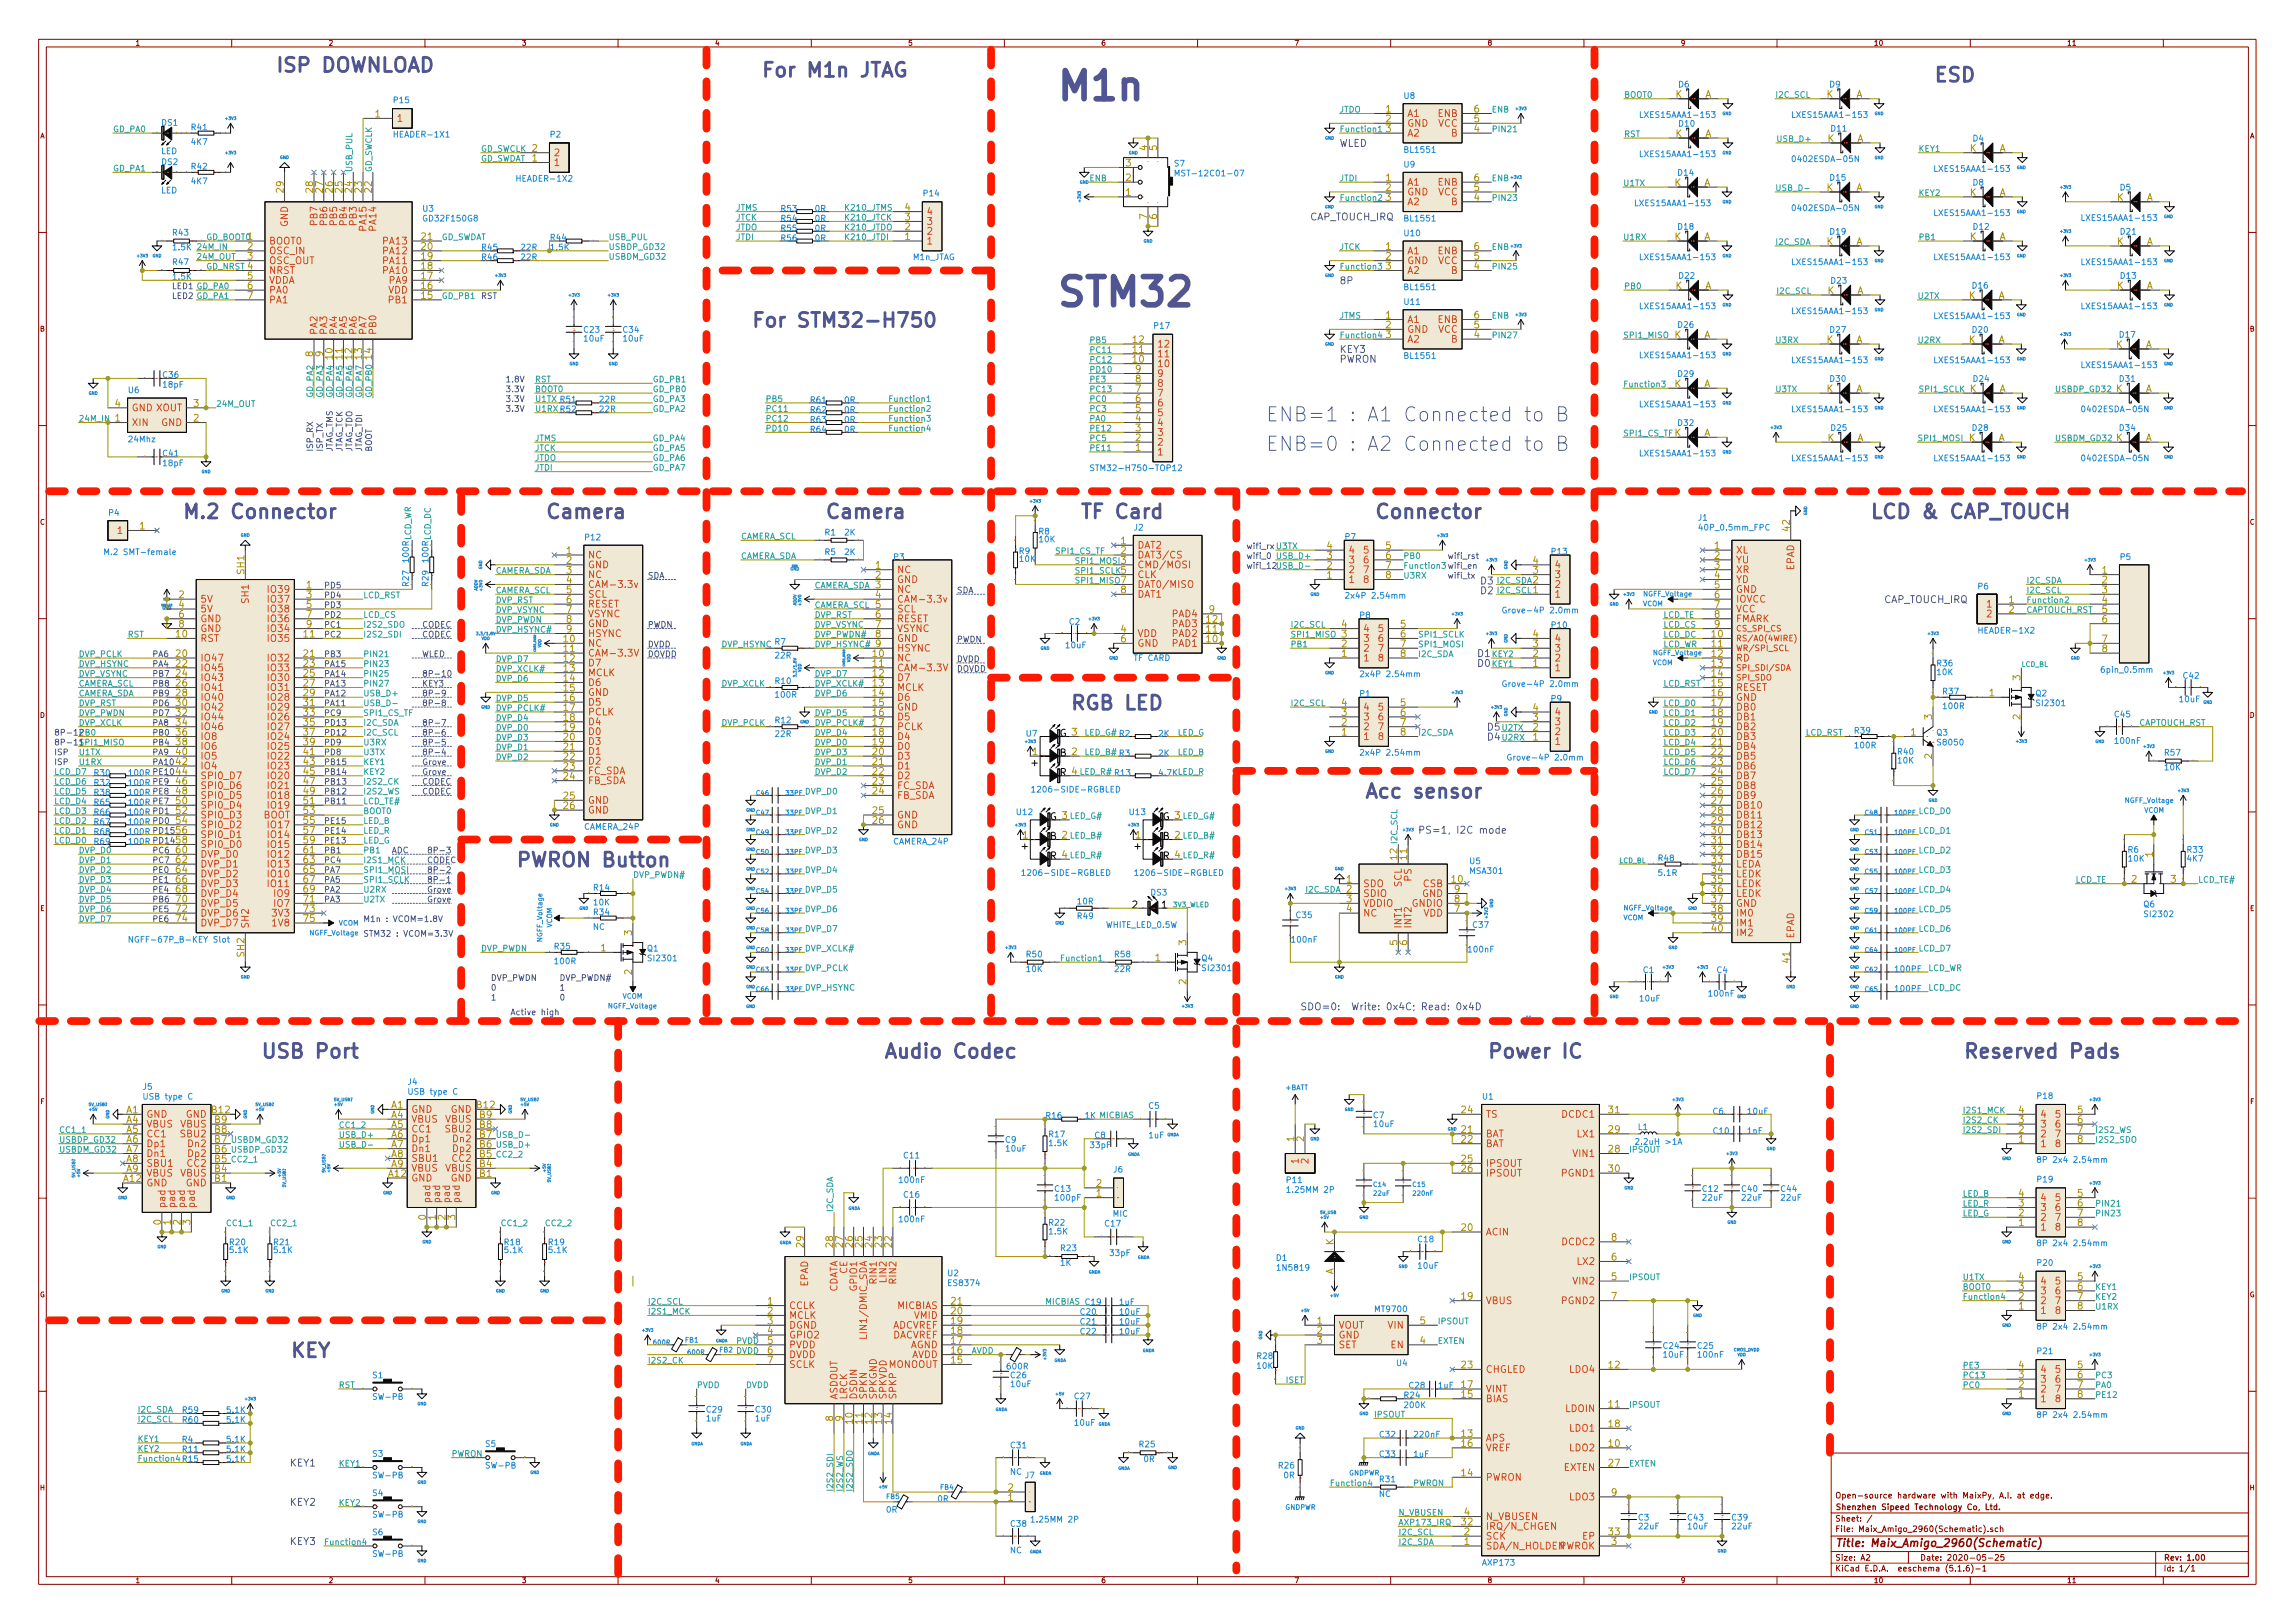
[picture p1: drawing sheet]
<svg xmlns="http://www.w3.org/2000/svg" width="594mm" height="420mm" viewBox="0 0 594 420" stroke-linecap="round" stroke-linejoin="round" font-family="sans-serif">
<defs><g id="words">
<g font-size="10.2" fill="#515593">
<text x="273" y="25.9">M1n</text>
<text x="273" y="79.3">STM32</text>
</g>
<g font-size="5.1" fill="#515593">
<text x="71.1" y="18.7">ISP DOWNLOAD</text>
<text x="196.8" y="20">For M1n JTAG</text>
<text x="500.4" y="21.2">ESD</text>
<text x="194.3" y="84.7">For STM32-H750</text>
<text x="327.7" y="109.1">ENB=1 : A1 Connected to B</text>
<text x="327.7" y="116.8">ENB=0 : A2 Connected to B</text>
<text x="47" y="134.3">M.2 Connector</text>
<text x="141" y="134.3">Camera</text>
<text x="213.4" y="134.3">Camera</text>
<text x="279.4" y="134.3">TF Card</text>
<text x="355.6" y="134.3">Connector</text>
<text x="483.9" y="134.3">LCD &amp; CAP_TOUCH</text>
<text x="276.9" y="183.8">RGB LED</text>
<text x="353.1" y="206.6">Acc sensor</text>
<text x="133.3" y="224.4">PWRON Button</text>
<text x="67.3" y="274">USB Port</text>
<text x="228.6" y="274">Audio Codec</text>
<text x="384.8" y="274">Power IC</text>
<text x="508" y="274">Reserved Pads</text>
<text x="74.9" y="351.4">KEY</text>
</g>
<text font-size="2.8" fill="#840000" x="475" y="400.4">Title: Maix_Amigo_2960(Schematic)</text>
<g font-size="2.5" fill="#b58900">
<text x="358.7" y="29.1">1</text>
<text x="381.6" y="29.1">6</text>
<text x="433.7" y="25.3">K</text>
<text x="441.3" y="25.3">A</text>
<text x="472.8" y="25.3">K</text>
<text x="480.4" y="25.3">A</text>
<text x="97.1" y="30.4">1</text>
<text x="358.7" y="31.7">2</text>
<text x="358.7" y="34.2">3</text>
<text x="381.6" y="34.2">4</text>
<text x="381.6" y="31.7">5</text>
<text x="433.7" y="35.5">K</text>
<text x="441.3" y="35.5">A</text>
<text x="137.7" y="41.8">1</text>
<text x="137.7" y="39.3">2</text>
<text x="296.9" y="39" transform="rotate(-90 296.9 39)">4</text>
<text x="299.5" y="39" transform="rotate(-90 299.5 39)">5</text>
<text x="473.1" y="36.7">K</text>
<text x="480.7" y="36.7">A</text>
<text x="509.9" y="39.3">K</text>
<text x="517.5" y="39.3">A</text>
<text x="291.4" y="46.9">2</text>
<text x="291.4" y="43.1">3</text>
<text x="358.7" y="46.9">1</text>
<text x="381.6" y="46.9">6</text>
<text x="73.4" y="49.8" transform="rotate(-90 73.4 49.8)">29</text>
<text x="81" y="49.8" transform="rotate(-90 81 49.8)">28</text>
<text x="83.6" y="49.8" transform="rotate(-90 83.6 49.8)">27</text>
<text x="86.1" y="49.8" transform="rotate(-90 86.1 49.8)">26</text>
<text x="88.6" y="49.8" transform="rotate(-90 88.6 49.8)">25</text>
<text x="91.2" y="49.8" transform="rotate(-90 91.2 49.8)">24</text>
<text x="93.7" y="49.8" transform="rotate(-90 93.7 49.8)">23</text>
<text x="96.3" y="49.8" transform="rotate(-90 96.3 49.8)">22</text>
<text x="291.4" y="50.7">1</text>
<text x="358.7" y="49.4">2</text>
<text x="358.7" y="52">3</text>
<text x="381.6" y="52">4</text>
<text x="381.6" y="49.4">5</text>
<text x="433.5" y="48.2">K</text>
<text x="441.1" y="48.2">A</text>
<text x="472.8" y="49.4">K</text>
<text x="480.4" y="49.4">A</text>
<text x="509.9" y="50.7">K</text>
<text x="517.5" y="50.7">A</text>
<text x="548" y="52">K</text>
<text x="555.6" y="52">A</text>
<text x="234.3" y="59.6">2</text>
<text x="234.3" y="57.1">3</text>
<text x="234.3" y="54.5">4</text>
<text x="296.9" y="56.7" transform="rotate(-90 296.9 56.7)">7</text>
<text x="299.5" y="56.7" transform="rotate(-90 299.5 56.7)">6</text>
<text x="64.1" y="64.7">2</text>
<text x="109.1" y="64.7">20</text>
<text x="109.1" y="62.1">21</text>
<text x="234.3" y="62.1">1</text>
<text x="358.7" y="64.7">1</text>
<text x="381.6" y="64.7">6</text>
<text x="433.5" y="62.1">K</text>
<text x="441.1" y="62.1">A</text>
<text x="472.8" y="63.4">K</text>
<text x="480.4" y="63.4">A</text>
<text x="509.9" y="62.1">K</text>
<text x="517.5" y="62.1">A</text>
<text x="548" y="63.4">K</text>
<text x="555.6" y="63.4">A</text>
<text x="64.1" y="67.2">3</text>
<text x="64.1" y="69.8">4</text>
<text x="109.1" y="69.8">18</text>
<text x="109.1" y="67.2">19</text>
<text x="358.7" y="67.2">2</text>
<text x="358.7" y="69.8">3</text>
<text x="381.6" y="69.8">4</text>
<text x="381.6" y="67.2">5</text>
<text x="64.1" y="72.3">5</text>
<text x="64.1" y="74.8">6</text>
<text x="64.1" y="77.4">7</text>
<text x="109.1" y="77.4">15</text>
<text x="109.1" y="74.8">16</text>
<text x="109.1" y="72.3">17</text>
<text x="433.7" y="74.8">K</text>
<text x="441.3" y="74.8">A</text>
<text x="473.1" y="76.1">K</text>
<text x="480.7" y="76.1">A</text>
<text x="509.7" y="77.4">K</text>
<text x="517.3" y="77.4">A</text>
<text x="548" y="74.8">K</text>
<text x="555.6" y="74.8">A</text>
<text x="358.7" y="82.5">1</text>
<text x="381.6" y="82.5">6</text>
<text x="293.3" y="88.8">12</text>
<text x="358.7" y="85">2</text>
<text x="358.7" y="87.5">3</text>
<text x="381.6" y="87.5">4</text>
<text x="381.6" y="85">5</text>
<text x="433.5" y="87.5">K</text>
<text x="441.1" y="87.5">A</text>
<text x="472.8" y="88.8">K</text>
<text x="480.4" y="88.8">A</text>
<text x="509.7" y="88.8">K</text>
<text x="517.3" y="88.8">A</text>
<text x="81" y="92.3" transform="rotate(-90 81 92.3)">8</text>
<text x="83.6" y="92.3" transform="rotate(-90 83.6 92.3)">9</text>
<text x="86.1" y="93" transform="rotate(-90 86.1 93)">10</text>
<text x="88.6" y="93" transform="rotate(-90 88.6 93)">11</text>
<text x="91.2" y="93" transform="rotate(-90 91.2 93)">12</text>
<text x="93.7" y="93" transform="rotate(-90 93.7 93)">13</text>
<text x="96.3" y="93" transform="rotate(-90 96.3 93)">14</text>
<text x="293.3" y="93.9">10</text>
<text x="293.3" y="91.4">11</text>
<text x="547.8" y="90.1">K</text>
<text x="555.4" y="90.1">A</text>
<text x="294" y="101.5">7</text>
<text x="294" y="99">8</text>
<text x="294" y="96.4">9</text>
<text x="433.5" y="100.2">K</text>
<text x="441.1" y="100.2">A</text>
<text x="472.8" y="101.5">K</text>
<text x="480.4" y="101.5">A</text>
<text x="509.9" y="101.5">K</text>
<text x="517.5" y="101.5">A</text>
<text x="547.8" y="101.5">K</text>
<text x="555.4" y="101.5">A</text>
<text x="29.8" y="105.3">4</text>
<text x="50.1" y="105.3">3</text>
<text x="294" y="106.6">5</text>
<text x="294" y="104.1">6</text>
<text x="29.8" y="109.1">1</text>
<text x="50.1" y="109.1">2</text>
<text x="294" y="111.7">3</text>
<text x="294" y="109.1">4</text>
<text x="433.5" y="112.9">K</text>
<text x="441.1" y="112.9">A</text>
<text x="294" y="116.8">1</text>
<text x="294" y="114.2">2</text>
<text x="473.1" y="114.2">K</text>
<text x="480.7" y="114.2">A</text>
<text x="509.7" y="114.2">K</text>
<text x="517.3" y="114.2">A</text>
<text x="547.8" y="114.2">K</text>
<text x="555.4" y="114.2">A</text>
<text x="36.1" y="137.1">1</text>
<text x="463.3" y="137.4" transform="rotate(-90 463.3 137.4)">42</text>
<text x="146.6" y="143.4">1</text>
<text x="290.1" y="140.9">1</text>
<text x="290.1" y="143.4">2</text>
<text x="343.5" y="142.2">4</text>
<text x="358.7" y="142.2">5</text>
<text x="443.8" y="142.2">1</text>
<text x="63.2" y="148.6" transform="rotate(-90 63.2 148.6)">SH1</text>
<text x="146.6" y="146">2</text>
<text x="146.6" y="148.5">3</text>
<text x="226.6" y="147.2">1</text>
<text x="226.6" y="149.8">2</text>
<text x="290.1" y="148.5">5</text>
<text x="343.5" y="149.8">1</text>
<text x="343.5" y="147.2">2</text>
<text x="343.5" y="144.7">3</text>
<text x="358.7" y="144.7">6</text>
<text x="358.7" y="147.2">7</text>
<text x="358.7" y="149.8">8</text>
<text x="396.8" y="148.5">3</text>
<text x="396.8" y="146">4</text>
<text x="443.8" y="144.7">2</text>
<text x="443.8" y="147.2">3</text>
<text x="443.8" y="149.8">4</text>
<text x="544.1" y="148.5">1</text>
<text x="46.3" y="154.9">2</text>
<text x="79.3" y="152.3">1</text>
<text x="79.3" y="154.9">3</text>
<text x="146.6" y="151">4</text>
<text x="146.6" y="153.6">5</text>
<text x="226.6" y="152.3">3</text>
<text x="226.6" y="154.9">4</text>
<text x="290.1" y="151">7</text>
<text x="290.1" y="153.6">8</text>
<text x="396.8" y="153.6">1</text>
<text x="396.8" y="151">2</text>
<text x="443.8" y="152.3">5</text>
<text x="443.8" y="154.9">6</text>
<text x="544.1" y="151">2</text>
<text x="544.1" y="153.6">3</text>
<text x="46.3" y="157.4">4</text>
<text x="46.3" y="159.9">6</text>
<text x="79.3" y="157.4">5</text>
<text x="79.3" y="159.9">7</text>
<text x="146.6" y="156.1">6</text>
<text x="146.6" y="158.7">7</text>
<text x="146.6" y="161.2">8</text>
<text x="226.6" y="157.4">5</text>
<text x="226.6" y="159.9">6</text>
<text x="312.3" y="161.2">12</text>
<text x="313" y="158.7">9</text>
<text x="443.8" y="157.4">7</text>
<text x="443.8" y="159.9">8</text>
<text x="520" y="156.1">1</text>
<text x="520" y="158.7">2</text>
<text x="544.1" y="156.1">4</text>
<text x="544.1" y="158.7">5</text>
<text x="544.1" y="161.2">6</text>
<text x="45.6" y="165">10</text>
<text x="46.3" y="162.5">8</text>
<text x="78.6" y="165">11</text>
<text x="79.3" y="162.5">9</text>
<text x="145.9" y="166.3">10</text>
<text x="146.6" y="163.7">9</text>
<text x="226.6" y="162.5">7</text>
<text x="226.6" y="165">8</text>
<text x="226.6" y="167.6">9</text>
<text x="290.1" y="163.7">4</text>
<text x="290.1" y="166.3">6</text>
<text x="312.3" y="166.3">10</text>
<text x="312.3" y="163.7">11</text>
<text x="347.3" y="167.6">2</text>
<text x="347.3" y="165">3</text>
<text x="347.3" y="162.5">4</text>
<text x="362.5" y="162.5">5</text>
<text x="362.5" y="165">6</text>
<text x="362.5" y="167.6">7</text>
<text x="396.8" y="167.6">3</text>
<text x="396.8" y="165">4</text>
<text x="443.1" y="165">10</text>
<text x="443.1" y="167.6">11</text>
<text x="443.8" y="162.5">9</text>
<text x="544.1" y="166.3">7</text>
<text x="45.6" y="170.1">20</text>
<text x="45.6" y="172.6">22</text>
<text x="78.6" y="170.1">21</text>
<text x="78.6" y="172.6">23</text>
<text x="145.9" y="168.8">11</text>
<text x="145.9" y="171.4">12</text>
<text x="145.9" y="173.9">13</text>
<text x="226" y="170.1">10</text>
<text x="226" y="172.6">11</text>
<text x="347.3" y="170.1">1</text>
<text x="362.5" y="170.1">8</text>
<text x="396.8" y="172.6">1</text>
<text x="396.8" y="170.1">2</text>
<text x="443.1" y="170.1">12</text>
<text x="443.1" y="172.6">13</text>
<text x="544.1" y="168.8">8</text>
<text x="45.6" y="175.2">24</text>
<text x="45.6" y="177.7">26</text>
<text x="78.6" y="175.2">25</text>
<text x="78.6" y="177.7">27</text>
<text x="145.9" y="176.4">14</text>
<text x="145.9" y="179">15</text>
<text x="226" y="175.2">12</text>
<text x="226" y="177.7">13</text>
<text x="443.1" y="175.2">14</text>
<text x="443.1" y="177.7">15</text>
<text x="523" y="176.1" transform="rotate(-90 523 176.1)">3</text>
<text x="45.6" y="180.3">28</text>
<text x="45.6" y="182.8">30</text>
<text x="45.6" y="185.3">32</text>
<text x="78.6" y="180.3">29</text>
<text x="78.6" y="182.8">31</text>
<text x="78.6" y="185.3">33</text>
<text x="145.9" y="181.5">16</text>
<text x="145.9" y="184.1">17</text>
<text x="226" y="180.3">14</text>
<text x="226" y="182.8">15</text>
<text x="226" y="185.3">16</text>
<text x="347.3" y="185.3">3</text>
<text x="347.3" y="182.8">4</text>
<text x="362.5" y="182.8">5</text>
<text x="362.5" y="185.3">6</text>
<text x="396.8" y="184.1">4</text>
<text x="443.1" y="180.3">16</text>
<text x="443.1" y="182.8">17</text>
<text x="443.1" y="185.3">18</text>
<text x="514.9" y="180.3">1</text>
<text x="45.6" y="187.9">34</text>
<text x="45.6" y="190.4">36</text>
<text x="78.6" y="187.9">35</text>
<text x="78.6" y="190.4">37</text>
<text x="145.9" y="186.6">18</text>
<text x="145.9" y="189.1">19</text>
<text x="145.9" y="191.7">20</text>
<text x="226" y="187.9">17</text>
<text x="226" y="190.4">18</text>
<text x="274.2" y="190.7">G 3</text>
<text x="347.3" y="190.4">1</text>
<text x="347.3" y="187.9">2</text>
<text x="362.5" y="187.9">7</text>
<text x="362.5" y="190.4">8</text>
<text x="396.8" y="191.7">1</text>
<text x="396.8" y="189.1">2</text>
<text x="396.8" y="186.6">3</text>
<text x="443.1" y="187.9">19</text>
<text x="443.1" y="190.4">20</text>
<text x="494.6" y="190.4">1</text>
<text x="500.1" y="186.3" transform="rotate(-90 500.1 186.3)">3</text>
<text x="523" y="186.3" transform="rotate(-90 523 186.3)">2</text>
<text x="45.6" y="193">38</text>
<text x="45.6" y="195.5">40</text>
<text x="78.6" y="193">39</text>
<text x="78.6" y="195.5">41</text>
<text x="145.9" y="194.2">21</text>
<text x="145.9" y="196.8">22</text>
<text x="226" y="193">19</text>
<text x="226" y="195.5">20</text>
<text x="267.3" y="195.5">1</text>
<text x="274.3" y="195.8">B 2</text>
<text x="443.1" y="193">21</text>
<text x="443.1" y="195.5">22</text>
<text x="500.1" y="196.4" transform="rotate(-90 500.1 196.4)">2</text>
<text x="45.6" y="198">42</text>
<text x="45.6" y="200.6">44</text>
<text x="45.6" y="203.1">46</text>
<text x="78.6" y="198">43</text>
<text x="78.6" y="200.6">45</text>
<text x="78.6" y="203.1">47</text>
<text x="145.9" y="199.3">23</text>
<text x="145.9" y="201.8">24</text>
<text x="226" y="198">21</text>
<text x="226" y="200.6">22</text>
<text x="226" y="203.1">23</text>
<text x="274.3" y="200.9">R 4</text>
<text x="443.1" y="198">23</text>
<text x="443.1" y="200.6">24</text>
<text x="443.1" y="203.1">25</text>
<text x="45.6" y="205.7">48</text>
<text x="45.6" y="208.2">50</text>
<text x="78.6" y="205.7">49</text>
<text x="78.6" y="208.2">51</text>
<text x="145.9" y="206.9">25</text>
<text x="145.9" y="209.5">26</text>
<text x="226" y="205.7">24</text>
<text x="443.1" y="205.7">26</text>
<text x="443.1" y="208.2">27</text>
<text x="45.6" y="210.7">52</text>
<text x="45.6" y="213.3">54</text>
<text x="45.6" y="215.8">56</text>
<text x="78.6" y="210.7">53</text>
<text x="78.6" y="213.3">55</text>
<text x="78.6" y="215.8">57</text>
<text x="226" y="210.7">25</text>
<text x="226" y="213.3">26</text>
<text x="271.7" y="212.3">G 3</text>
<text x="300.9" y="212.3">G 3</text>
<text x="443.1" y="210.7">28</text>
<text x="443.1" y="213.3">29</text>
<text x="443.1" y="215.8">30</text>
<text x="45.6" y="220.9">60</text>
<text x="78.6" y="218.4">59</text>
<text x="78.6" y="220.9">61</text>
<text x="271.8" y="217.4">B 2</text>
<text x="301" y="217.4">B 2</text>
<text x="443.1" y="218.4">31</text>
<text x="443.1" y="220.9">32</text>
<text x="557.3" y="221.8" transform="rotate(-90 557.3 221.8)">1</text>
<text x="45.6" y="223.4">62</text>
<text x="45.6" y="226">64</text>
<text x="78.6" y="223.4">63</text>
<text x="78.6" y="226">65</text>
<text x="271.8" y="222.5">R 4</text>
<text x="301" y="222.5">R 4</text>
<text x="361.7" y="222.5" transform="rotate(-90 361.7 222.5)">12</text>
<text x="364.2" y="222.5" transform="rotate(-90 364.2 222.5)">11</text>
<text x="443.1" y="223.4">33</text>
<text x="443.1" y="226">34</text>
<text x="45.6" y="228.5">66</text>
<text x="45.6" y="231.1">68</text>
<text x="45.6" y="233.6">70</text>
<text x="78.6" y="228.5">67</text>
<text x="78.6" y="231.1">69</text>
<text x="78.6" y="233.6">71</text>
<text x="348.6" y="228.5">1</text>
<text x="348.6" y="231.1">2</text>
<text x="348.6" y="233.6">3</text>
<text x="375.8" y="228.5">10</text>
<text x="376.5" y="233.6">8</text>
<text x="376.5" y="231.1">9</text>
<text x="443.1" y="228.5">35</text>
<text x="443.1" y="231.1">36</text>
<text x="443.1" y="233.6">37</text>
<text x="551.8" y="228.5">2</text>
<text x="561.9" y="228.5">3</text>
<text x="45.6" y="236.1">72</text>
<text x="45.6" y="238.7">74</text>
<text x="78.6" y="236.1">73</text>
<text x="78.6" y="238.7">75</text>
<text x="300.7" y="235.2">1</text>
<text x="348.6" y="236.1">4</text>
<text x="376.5" y="236.1">7</text>
<text x="443.1" y="236.1">38</text>
<text x="443.1" y="238.7">39</text>
<text x="163.6" y="242.2" transform="rotate(-90 163.6 242.2)">3</text>
<text x="307.1" y="244.7" transform="rotate(-90 307.1 244.7)">3</text>
<text x="361.7" y="244.7" transform="rotate(-90 361.7 244.7)">5</text>
<text x="364.2" y="244.7" transform="rotate(-90 364.2 244.7)">6</text>
<text x="443.1" y="241.2">40</text>
<text x="63.2" y="247.7" transform="rotate(-90 63.2 247.7)">SH2</text>
<text x="155.5" y="246.3">1</text>
<text x="299" y="248.8">1</text>
<text x="463.3" y="249.2" transform="rotate(-90 463.3 249.2)">41</text>
<text x="163.6" y="252.3" transform="rotate(-90 163.6 252.3)">2</text>
<text x="307.1" y="254.9" transform="rotate(-90 307.1 254.9)">2</text>
<text x="101.3" y="286.9">A1</text>
<text x="123.5" y="286.9">B12</text>
<text x="32.7" y="288.2">A1</text>
<text x="32.7" y="290.7">A4</text>
<text x="32.7" y="293.3">A5</text>
<text x="54.9" y="288.2">B12</text>
<text x="55.6" y="293.3">B8</text>
<text x="55.6" y="290.7">B9</text>
<text x="101.3" y="289.5">A4</text>
<text x="101.3" y="292">A5</text>
<text x="124.2" y="292">B8</text>
<text x="124.2" y="289.5">B9</text>
<text x="378.4" y="293.3">21</text>
<text x="378.4" y="288.2">24</text>
<text x="416.5" y="293.3">29</text>
<text x="416.5" y="288.2">31</text>
<text x="522.6" y="293.3">2</text>
<text x="522.6" y="290.7">3</text>
<text x="522.6" y="288.2">4</text>
<text x="537.8" y="288.2">5</text>
<text x="537.8" y="290.7">6</text>
<text x="537.8" y="293.3">7</text>
<text x="32.7" y="295.8">A6</text>
<text x="32.7" y="298.4">A7</text>
<text x="55.6" y="298.4">B6</text>
<text x="55.6" y="295.8">B7</text>
<text x="101.3" y="294.6">A6</text>
<text x="101.3" y="297.1">A7</text>
<text x="101.3" y="299.6">A8</text>
<text x="124.2" y="299.6">B5</text>
<text x="124.2" y="297.1">B6</text>
<text x="124.2" y="294.6">B7</text>
<text x="335" y="295.5" transform="rotate(-90 335 295.5)">1</text>
<text x="337.6" y="295.5" transform="rotate(-90 337.6 295.5)">2</text>
<text x="378.4" y="295.8">22</text>
<text x="416.5" y="298.4">28</text>
<text x="522.6" y="295.8">1</text>
<text x="537.8" y="295.8">8</text>
<text x="32" y="306">A12</text>
<text x="32.7" y="300.9">A8</text>
<text x="32.7" y="303.4">A9</text>
<text x="55.6" y="306">B1</text>
<text x="55.6" y="303.4">B4</text>
<text x="55.6" y="300.9">B5</text>
<text x="100.6" y="304.7">A12</text>
<text x="101.3" y="302.2">A9</text>
<text x="124.2" y="304.7">B1</text>
<text x="124.2" y="302.2">B4</text>
<text x="378.4" y="300.9">25</text>
<text x="378.4" y="303.4">26</text>
<text x="416.5" y="303.4">30</text>
<text x="283.8" y="309.8">1</text>
<text x="283.8" y="307.3">2</text>
<text x="522.6" y="309.8">4</text>
<text x="537.8" y="309.8">5</text>
<text x="41.7" y="317.1" transform="rotate(-90 41.7 317.1)">0</text>
<text x="44.2" y="317.1" transform="rotate(-90 44.2 317.1)">1</text>
<text x="46.7" y="317.1" transform="rotate(-90 46.7 317.1)">2</text>
<text x="49.3" y="317.1" transform="rotate(-90 49.3 317.1)">3</text>
<text x="110.2" y="315.8" transform="rotate(-90 110.2 315.8)">0</text>
<text x="112.8" y="315.8" transform="rotate(-90 112.8 315.8)">1</text>
<text x="115.3" y="315.8" transform="rotate(-90 115.3 315.8)">2</text>
<text x="117.9" y="315.8" transform="rotate(-90 117.9 315.8)">3</text>
<text x="522.6" y="317.4">1</text>
<text x="522.6" y="314.9">2</text>
<text x="522.6" y="312.3">3</text>
<text x="537.8" y="312.3">6</text>
<text x="537.8" y="314.9">7</text>
<text x="537.8" y="317.4">8</text>
<text x="208" y="322.9" transform="rotate(-90 208 322.9)">29</text>
<text x="215.6" y="322.9" transform="rotate(-90 215.6 322.9)">28</text>
<text x="218.2" y="322.9" transform="rotate(-90 218.2 322.9)">27</text>
<text x="220.7" y="322.9" transform="rotate(-90 220.7 322.9)">26</text>
<text x="223.3" y="322.9" transform="rotate(-90 223.3 322.9)">25</text>
<text x="225.8" y="322.9" transform="rotate(-90 225.8 322.9)">24</text>
<text x="228.3" y="322.9" transform="rotate(-90 228.3 322.9)">23</text>
<text x="230.9" y="322.9" transform="rotate(-90 230.9 322.9)">22</text>
<text x="345.2" y="322.4" transform="rotate(-90 345.2 322.4)">K</text>
<text x="378.4" y="318.7">20</text>
<text x="417.1" y="321.2">8</text>
<text x="345.2" y="330" transform="rotate(-90 345.2 330)">A</text>
<text x="417.1" y="326.3">6</text>
<text x="417.1" y="331.4">5</text>
<text x="522.6" y="333.9">3</text>
<text x="522.6" y="331.4">4</text>
<text x="537.8" y="331.4">5</text>
<text x="537.8" y="333.9">6</text>
<text x="198.7" y="337.7">1</text>
<text x="198.7" y="340.3">2</text>
<text x="246.3" y="340.3">20</text>
<text x="246.3" y="337.7">21</text>
<text x="378.4" y="336.5">19</text>
<text x="417.1" y="336.5">7</text>
<text x="522.6" y="339">1</text>
<text x="522.6" y="336.5">2</text>
<text x="537.8" y="336.5">7</text>
<text x="537.8" y="339">8</text>
<text x="198.7" y="342.8">3</text>
<text x="198.7" y="345.4">4</text>
<text x="198.7" y="347.9">5</text>
<text x="246.3" y="347.9">17</text>
<text x="246.3" y="345.4">18</text>
<text x="246.3" y="342.8">19</text>
<text x="340.9" y="342.8">1</text>
<text x="340.9" y="345.4">2</text>
<text x="340.9" y="347.9">3</text>
<text x="367.6" y="347.9">4</text>
<text x="367.6" y="342.8">5</text>
<text x="198.7" y="350.4">6</text>
<text x="198.7" y="353">7</text>
<text x="246.3" y="353">15</text>
<text x="246.3" y="350.4">16</text>
<text x="378.4" y="359.3">17</text>
<text x="378.4" y="354.2">23</text>
<text x="416.5" y="354.2">12</text>
<text x="522.6" y="359.3">2</text>
<text x="522.6" y="356.8">3</text>
<text x="522.6" y="354.2">4</text>
<text x="537.8" y="354.2">5</text>
<text x="537.8" y="356.8">6</text>
<text x="537.8" y="359.3">7</text>
<text x="378.4" y="361.9">15</text>
<text x="416.5" y="364.4">11</text>
<text x="522.6" y="361.9">1</text>
<text x="537.8" y="361.9">8</text>
<text x="215.6" y="367.9" transform="rotate(-90 215.6 367.9)">8</text>
<text x="218.2" y="367.9" transform="rotate(-90 218.2 367.9)">9</text>
<text x="220.7" y="368.6" transform="rotate(-90 220.7 368.6)">10</text>
<text x="223.3" y="368.6" transform="rotate(-90 223.3 368.6)">11</text>
<text x="225.8" y="368.6" transform="rotate(-90 225.8 368.6)">12</text>
<text x="228.3" y="368.6" transform="rotate(-90 228.3 368.6)">13</text>
<text x="230.9" y="368.6" transform="rotate(-90 230.9 368.6)">14</text>
<text x="416.5" y="369.5">18</text>
<text x="378.4" y="372">13</text>
<text x="378.4" y="374.6">16</text>
<text x="416.5" y="374.6">10</text>
<text x="378.4" y="382.2">14</text>
<text x="416.5" y="379.6">27</text>
<text x="260.9" y="388.5">1</text>
<text x="260.9" y="386">2</text>
<text x="417.1" y="387.3">9</text>
<text x="378.4" y="394.9">32</text>
<text x="379" y="392.3">4</text>
<text x="379" y="400">1</text>
<text x="379" y="397.4">2</text>
<text x="416.5" y="397.4">33</text>
<text x="417.1" y="400">3</text>
</g>
<g font-size="2.5" fill="#cb4b16">
<text x="102.6" y="31.5">1</text>
<text x="364.2" y="30.3">A1</text>
<text x="364.2" y="32.8">GND</text>
<text x="364.2" y="35.3">A2</text>
<text x="372.2" y="32.8">VCC</text>
<text x="372.2" y="30.3">ENB</text>
<text x="375.7" y="35.3">B</text>
<text x="143.3" y="40.4">2</text>
<text x="143.3" y="43">1</text>
<text x="364.2" y="48">A1</text>
<text x="364.2" y="50.6">GND</text>
<text x="364.2" y="53.1">A2</text>
<text x="372.2" y="50.6">VCC</text>
<text x="372.2" y="48">ENB</text>
<text x="375.7" y="53.1">B</text>
<text x="74.5" y="58.8" transform="rotate(-90 74.5 58.8)">GND</text>
<text x="82.2" y="58.1" transform="rotate(-90 82.2 58.1)">PB7</text>
<text x="84.7" y="58.1" transform="rotate(-90 84.7 58.1)">PB6</text>
<text x="87.2" y="58.1" transform="rotate(-90 87.2 58.1)">PB5</text>
<text x="89.8" y="58.1" transform="rotate(-90 89.8 58.1)">PB4</text>
<text x="92.3" y="58.1" transform="rotate(-90 92.3 58.1)">PB3</text>
<text x="94.9" y="59.5" transform="rotate(-90 94.9 59.5)">PA15</text>
<text x="97.4" y="59.5" transform="rotate(-90 97.4 59.5)">PA14</text>
<text x="239.8" y="58.2">3</text>
<text x="239.8" y="55.7">4</text>
<text x="69.6" y="63.3">BOOT0</text>
<text x="69.6" y="65.8">OSC_IN</text>
<text x="99.5" y="65.8">PA12</text>
<text x="99.5" y="63.3">PA13</text>
<text x="239.8" y="63.3">1</text>
<text x="239.8" y="60.7">2</text>
<text x="364.2" y="65.8">A1</text>
<text x="372.2" y="65.8">ENB</text>
<text x="69.6" y="68.4">OSC_OUT</text>
<text x="69.6" y="70.9">NRST</text>
<text x="99.5" y="70.9">PA10</text>
<text x="99.5" y="68.4">PA11</text>
<text x="364.2" y="68.4">GND</text>
<text x="364.2" y="70.9">A2</text>
<text x="372.2" y="68.4">VCC</text>
<text x="375.7" y="70.9">B</text>
<text x="69.6" y="73.4">VDDA</text>
<text x="69.6" y="76">PA0</text>
<text x="100.4" y="76">VDD</text>
<text x="100.8" y="73.4">PA9</text>
<text x="69.6" y="78.5">PA1</text>
<text x="100.8" y="78.5">PB1</text>
<text x="364.2" y="83.6">A1</text>
<text x="372.2" y="83.6">ENB</text>
<text x="82.2" y="86.8" transform="rotate(-90 82.2 86.8)">PA2</text>
<text x="84.7" y="86.8" transform="rotate(-90 84.7 86.8)">PA3</text>
<text x="87.2" y="86.8" transform="rotate(-90 87.2 86.8)">PA4</text>
<text x="89.8" y="86.8" transform="rotate(-90 89.8 86.8)">PA5</text>
<text x="92.3" y="86.8" transform="rotate(-90 92.3 86.8)">PA6</text>
<text x="94.9" y="86.8" transform="rotate(-90 94.9 86.8)">PA7</text>
<text x="97.4" y="86.8" transform="rotate(-90 97.4 86.8)">PB0</text>
<text x="299.5" y="90">12</text>
<text x="364.2" y="86.1">GND</text>
<text x="364.2" y="88.7">A2</text>
<text x="372.2" y="86.1">VCC</text>
<text x="375.7" y="88.7">B</text>
<text x="299.5" y="95">10</text>
<text x="299.5" y="92.5">11</text>
<text x="299.5" y="100.1">8</text>
<text x="299.5" y="97.6">9</text>
<text x="34" y="106.5">GND XOUT</text>
<text x="299.5" y="107.7">5</text>
<text x="299.5" y="105.2">6</text>
<text x="299.5" y="102.7">7</text>
<text x="34" y="110.3">XIN</text>
<text x="41.7" y="110.3">GND</text>
<text x="299.5" y="112.8">3</text>
<text x="299.5" y="110.3">4</text>
<text x="299.5" y="117.9">1</text>
<text x="299.5" y="115.4">2</text>
<text x="30.6" y="138.2">1</text>
<text x="294.4" y="142">DAT2</text>
<text x="349" y="143.3">4</text>
<text x="353.2" y="143.3">5</text>
<text x="449.3" y="143.3">XL</text>
<text x="152.1" y="144.6">NC</text>
<text x="152.1" y="147.1">GND</text>
<text x="152.1" y="149.6">NC</text>
<text x="232.2" y="148.4">NC</text>
<text x="294.4" y="144.6">DAT3/CS</text>
<text x="294.4" y="147.1">CMD/MOSI</text>
<text x="294.4" y="149.6">CLK</text>
<text x="349" y="148.4">2</text>
<text x="349" y="145.8">3</text>
<text x="353.2" y="145.8">6</text>
<text x="353.2" y="148.4">7</text>
<text x="402.3" y="149.6">3</text>
<text x="402.3" y="147.1">4</text>
<text x="449.3" y="145.8">YU</text>
<text x="449.3" y="148.4">XR</text>
<text x="464.4" y="147.8" transform="rotate(-90 464.4 147.8)">EPAD</text>
<text x="51.8" y="156">5V</text>
<text x="64.4" y="155.9" transform="rotate(-90 64.4 155.9)">SH1</text>
<text x="69.8" y="153.5">IO39</text>
<text x="69.8" y="156">IO37</text>
<text x="152.1" y="152.2">CAM-3.3v</text>
<text x="152.1" y="154.7">SCL</text>
<text x="232.2" y="150.9">GND</text>
<text x="232.2" y="153.5">NC</text>
<text x="232.2" y="156">CAM-3.3v</text>
<text x="294.4" y="152.2">DAT0/MISO</text>
<text x="294.4" y="154.7">DAT1</text>
<text x="349" y="150.9">1</text>
<text x="353.2" y="150.9">8</text>
<text x="402.3" y="154.7">1</text>
<text x="402.3" y="152.2">2</text>
<text x="449.3" y="150.9">YD</text>
<text x="449.3" y="153.5">GND</text>
<text x="449.3" y="156">IOVCC</text>
<text x="51.8" y="158.5">5V</text>
<text x="51.8" y="161.1">GND</text>
<text x="69.8" y="158.5">IO38</text>
<text x="69.8" y="161.1">IO36</text>
<text x="152.1" y="157.3">RESET</text>
<text x="152.1" y="159.8">VSYNC</text>
<text x="232.2" y="158.5">SCL</text>
<text x="232.2" y="161.1">RESET</text>
<text x="303.5" y="159.8">PAD4</text>
<text x="449.3" y="158.5">VCC</text>
<text x="449.3" y="161.1">FMARK</text>
<text x="514.5" y="157.3">1</text>
<text x="514.5" y="159.8">2</text>
<text x="51.8" y="166.2">RST</text>
<text x="51.8" y="163.6">GND</text>
<text x="69.8" y="166.2">IO35</text>
<text x="69.8" y="163.6">IO34</text>
<text x="152.1" y="167.4">NC</text>
<text x="152.1" y="162.3">GND</text>
<text x="152.1" y="164.9">HSYNC</text>
<text x="232.2" y="163.6">VSYNC</text>
<text x="232.2" y="166.2">GND</text>
<text x="294.4" y="164.9">VDD</text>
<text x="294.4" y="167.4">GND</text>
<text x="303.5" y="167.4">PAD1</text>
<text x="303.5" y="164.9">PAD2</text>
<text x="303.5" y="162.3">PAD3</text>
<text x="352.8" y="166.2">3</text>
<text x="352.8" y="163.6">4</text>
<text x="357" y="163.6">5</text>
<text x="357" y="166.2">6</text>
<text x="402.3" y="166.2">4</text>
<text x="51.8" y="171.2">IO47</text>
<text x="51.8" y="173.8">IO45</text>
<text x="69.8" y="171.2">IO32</text>
<text x="69.8" y="173.8">IO33</text>
<text x="152.1" y="170">CAM-3.3V</text>
<text x="152.1" y="172.5">D7</text>
<text x="232.2" y="171.2">NC</text>
<text x="232.2" y="173.8">CAM-3.3V</text>
<text x="232.2" y="168.7">HSYNC</text>
<text x="352.8" y="171.2">1</text>
<text x="352.8" y="168.7">2</text>
<text x="357" y="168.7">7</text>
<text x="357" y="171.2">8</text>
<text x="402.3" y="173.8">1</text>
<text x="402.3" y="171.2">2</text>
<text x="402.3" y="168.7">3</text>
<text x="449.3" y="171.2">RD</text>
<text x="51.8" y="176.3">IO43</text>
<text x="51.8" y="178.9">IO41</text>
<text x="69.8" y="176.3">IO30</text>
<text x="69.8" y="178.9">IO31</text>
<text x="152.1" y="175">MCLK</text>
<text x="152.1" y="177.6">D6</text>
<text x="232.2" y="176.3">D7</text>
<text x="232.2" y="178.9">MCLK</text>
<text x="449.3" y="178.9">RESET</text>
<text x="51.8" y="181.4">IO40</text>
<text x="51.8" y="183.9">IO42</text>
<text x="69.8" y="181.4">IO28</text>
<text x="69.8" y="183.9">IO29</text>
<text x="152.1" y="180.1">GND</text>
<text x="152.1" y="182.7">D5</text>
<text x="152.1" y="185.2">PCLK</text>
<text x="232.2" y="181.4">D6</text>
<text x="232.2" y="183.9">GND</text>
<text x="352.8" y="183.9">4</text>
<text x="357" y="183.9">5</text>
<text x="402.3" y="185.2">4</text>
<text x="449.3" y="181.4">GND</text>
<text x="449.3" y="183.9">DB0</text>
<text x="51.8" y="186.5">IO44</text>
<text x="51.8" y="189">IO46</text>
<text x="51.8" y="191.6">IO8</text>
<text x="69.8" y="186.5">IO26</text>
<text x="69.8" y="189">IO27</text>
<text x="69.8" y="191.6">IO24</text>
<text x="152.1" y="187.7">D4</text>
<text x="152.1" y="190.3">D0</text>
<text x="232.2" y="186.5">D5</text>
<text x="232.2" y="189">PCLK</text>
<text x="232.2" y="191.6">D4</text>
<text x="352.8" y="191.6">1</text>
<text x="352.8" y="189">2</text>
<text x="352.8" y="186.5">3</text>
<text x="357" y="186.5">6</text>
<text x="357" y="189">7</text>
<text x="357" y="191.6">8</text>
<text x="402.3" y="190.3">2</text>
<text x="402.3" y="187.7">3</text>
<text x="449.3" y="186.5">DB1</text>
<text x="449.3" y="189">DB2</text>
<text x="449.3" y="191.6">DB3</text>
<text x="51.8" y="194.1">IO6</text>
<text x="51.8" y="196.6">IO5</text>
<text x="69.8" y="194.1">IO25</text>
<text x="69.8" y="196.6">IO22</text>
<text x="152.1" y="192.8">D3</text>
<text x="152.1" y="195.4">D1</text>
<text x="152.1" y="197.9">D2</text>
<text x="232.2" y="194.1">D0</text>
<text x="232.2" y="196.6">D3</text>
<text x="402.3" y="192.8">1</text>
<text x="449.3" y="194.1">DB4</text>
<text x="449.3" y="196.6">DB5</text>
<text x="51.8" y="199.2">IO4</text>
<text x="51.8" y="201.7">SPI0_D7</text>
<text x="69.8" y="199.2">IO23</text>
<text x="69.8" y="201.7">IO20</text>
<text x="152.1" y="200.4">FC_SDA</text>
<text x="152.1" y="203">FB_SDA</text>
<text x="232.2" y="199.2">D1</text>
<text x="232.2" y="201.7">D2</text>
<text x="449.3" y="199.2">DB6</text>
<text x="449.3" y="201.7">DB7</text>
<text x="51.8" y="204.3">SPI0_D6</text>
<text x="51.8" y="206.8">SPI0_D5</text>
<text x="51.8" y="209.3">SPI0_D4</text>
<text x="69.8" y="204.3">IO21</text>
<text x="69.8" y="206.8">IO18</text>
<text x="69.8" y="209.3">IO19</text>
<text x="152.1" y="208.1">GND</text>
<text x="232.2" y="204.3">FC_SDA</text>
<text x="232.2" y="206.8">FB_SDA</text>
<text x="449.3" y="204.3">DB8</text>
<text x="449.3" y="206.8">DB9</text>
<text x="449.3" y="209.3">DB10</text>
<text x="51.8" y="211.9">SPI0_D3</text>
<text x="51.8" y="214.4">SPI0_D2</text>
<text x="68" y="211.9">BOOT</text>
<text x="69.8" y="214.4">IO17</text>
<text x="152.1" y="210.6">GND</text>
<text x="232.2" y="211.9">GND</text>
<text x="232.2" y="214.4">GND</text>
<text x="449.3" y="211.9">DB11</text>
<text x="449.3" y="214.4">DB12</text>
<text x="51.8" y="217">SPI0_D1</text>
<text x="51.8" y="219.5">SPI0_D0</text>
<text x="69.8" y="217">IO14</text>
<text x="69.8" y="219.5">IO15</text>
<text x="449.3" y="217">DB13</text>
<text x="449.3" y="219.5">DB14</text>
<text x="51.8" y="222">DVP_D0</text>
<text x="51.8" y="224.6">DVP_D1</text>
<text x="51.8" y="227.1">DVP_D2</text>
<text x="69.8" y="222">IO12</text>
<text x="69.8" y="224.6">IO13</text>
<text x="69.8" y="227.1">IO10</text>
<text x="449.3" y="222">DB15</text>
<text x="449.3" y="224.6">LEDA</text>
<text x="449.3" y="227.1">LEDK</text>
<text x="51.8" y="229.7">DVP_D3</text>
<text x="51.8" y="232.2">DVP_D4</text>
<text x="69.8" y="229.7">IO11</text>
<text x="71.2" y="232.2">IO9</text>
<text x="352.8" y="229.7">SDO</text>
<text x="352.8" y="232.2">SDIO</text>
<text x="362.8" y="229.7" transform="rotate(-90 362.8 229.7)">SCL</text>
<text x="365.4" y="228" transform="rotate(-90 365.4 228)">PS</text>
<text x="368.1" y="232.2">GND</text>
<text x="368.4" y="229.7">CSB</text>
<text x="449.3" y="229.7">LEDK</text>
<text x="449.3" y="232.2">LEDK</text>
<text x="51.8" y="234.7">DVP_D5</text>
<text x="51.8" y="237.3">DVP_D6</text>
<text x="51.8" y="239.8">DVP_D7</text>
<text x="70.8" y="237.3">3V3</text>
<text x="70.8" y="239.8">1V8</text>
<text x="71.2" y="234.7">IO7</text>
<text x="352.8" y="234.7">VDDIO</text>
<text x="352.8" y="237.3">NC</text>
<text x="365.5" y="234.7">GNDIO</text>
<text x="368.4" y="237.3">VDD</text>
<text x="449.3" y="234.7">GND</text>
<text x="449.3" y="237.3">IM0</text>
<text x="449.3" y="239.8">IM1</text>
<text x="64.4" y="240.5" transform="rotate(-90 64.4 240.5)">SH2</text>
<text x="362.8" y="240.5" transform="rotate(-90 362.8 240.5)">INT1</text>
<text x="365.4" y="240.5" transform="rotate(-90 365.4 240.5)">INT2</text>
<text x="449.3" y="242.4">IM2</text>
<text x="464.4" y="243" transform="rotate(-90 464.4 243)">EPAD</text>
<text x="37.8" y="289.3">GND</text>
<text x="37.8" y="291.9">VBUS</text>
<text x="46.7" y="291.9">VBUS</text>
<text x="48.1" y="289.3">GND</text>
<text x="106.4" y="288.1">GND</text>
<text x="106.4" y="290.6">VBUS</text>
<text x="106.4" y="293.2">CC1</text>
<text x="115.3" y="290.6">VBUS</text>
<text x="115.6" y="293.2">SBU2</text>
<text x="116.7" y="288.1">GND</text>
<text x="384.6" y="289.3">TS</text>
<text x="404.5" y="289.3">DCDC1</text>
<text x="528.1" y="291.9">3</text>
<text x="528.1" y="289.3">4</text>
<text x="532.3" y="289.3">5</text>
<text x="532.3" y="291.9">6</text>
<text x="37.8" y="294.4">CC1</text>
<text x="37.8" y="297">Dp1</text>
<text x="37.8" y="299.5">Dn1</text>
<text x="47" y="294.4">SBU2</text>
<text x="48.9" y="299.5">Dp2</text>
<text x="48.9" y="297">Dn2</text>
<text x="106.4" y="295.7">Dp1</text>
<text x="106.4" y="298.2">Dn1</text>
<text x="117.5" y="298.2">Dp2</text>
<text x="117.5" y="295.7">Dn2</text>
<text x="384.6" y="294.4">BAT</text>
<text x="384.6" y="297">BAT</text>
<text x="407.5" y="299.5">VIN1</text>
<text x="408.5" y="294.4">LX1</text>
<text x="528.1" y="297">1</text>
<text x="528.1" y="294.4">2</text>
<text x="532.3" y="294.4">7</text>
<text x="532.3" y="297">8</text>
<text x="37.8" y="302">SBU1</text>
<text x="37.8" y="304.6">VBUS</text>
<text x="46.7" y="304.6">VBUS</text>
<text x="48.6" y="302">CC2</text>
<text x="106.4" y="305.9">GND</text>
<text x="106.4" y="300.8">SBU1</text>
<text x="106.4" y="303.3">VBUS</text>
<text x="115.3" y="303.3">VBUS</text>
<text x="116.7" y="305.9">GND</text>
<text x="117.2" y="300.8">CC2</text>
<text x="336.2" y="301" transform="rotate(-90 336.2 301)">1</text>
<text x="338.7" y="301" transform="rotate(-90 338.7 301)">2</text>
<text x="384.6" y="302">IPSOUT</text>
<text x="384.6" y="304.6">IPSOUT</text>
<text x="404.5" y="304.6">PGND1</text>
<text x="37.8" y="307.1">GND</text>
<text x="48.1" y="307.1">GND</text>
<text x="111.4" y="311.6" transform="rotate(-90 111.4 311.6)">pad</text>
<text x="113.9" y="311.6" transform="rotate(-90 113.9 311.6)">pad</text>
<text x="116.5" y="311.6" transform="rotate(-90 116.5 311.6)">pad</text>
<text x="119" y="311.6" transform="rotate(-90 119 311.6)">pad</text>
<text x="528.1" y="310.9">4</text>
<text x="532.3" y="310.9">5</text>
<text x="42.8" y="312.8" transform="rotate(-90 42.8 312.8)">pad</text>
<text x="45.3" y="312.8" transform="rotate(-90 45.3 312.8)">pad</text>
<text x="47.9" y="312.8" transform="rotate(-90 47.9 312.8)">pad</text>
<text x="50.4" y="312.8" transform="rotate(-90 50.4 312.8)">pad</text>
<text x="528.1" y="316">2</text>
<text x="528.1" y="313.5">3</text>
<text x="532.3" y="313.5">6</text>
<text x="532.3" y="316">7</text>
<text x="384.6" y="319.8">ACIN</text>
<text x="404.5" y="322.4">DCDC2</text>
<text x="528.1" y="318.6">1</text>
<text x="532.3" y="318.6">8</text>
<text x="219.3" y="329.7" transform="rotate(-90 219.3 329.7)">CE</text>
<text x="408.5" y="327.4">LX2</text>
<text x="209.2" y="333.2" transform="rotate(-90 209.2 333.2)">EPAD</text>
<text x="216.8" y="335" transform="rotate(-90 216.8 335)">CDATA</text>
<text x="221.9" y="333.9" transform="rotate(-90 221.9 333.9)">GPIO1</text>
<text x="226.9" y="331.9" transform="rotate(-90 226.9 331.9)">RIN1</text>
<text x="229.5" y="331.7" transform="rotate(-90 229.5 331.7)">LIN2</text>
<text x="232" y="331.9" transform="rotate(-90 232 331.9)">RIN2</text>
<text x="407.5" y="332.5">VIN2</text>
<text x="528.1" y="335.1">3</text>
<text x="528.1" y="332.5">4</text>
<text x="532.3" y="332.5">5</text>
<text x="532.3" y="335.1">6</text>
<text x="204.2" y="338.9">CCLK</text>
<text x="204.2" y="341.4">MCLK</text>
<text x="232.4" y="338.9">MICBIAS</text>
<text x="236.6" y="341.4">VMID</text>
<text x="384.6" y="337.6">VBUS</text>
<text x="404.5" y="337.6">PGND2</text>
<text x="528.1" y="340.1">1</text>
<text x="528.1" y="337.6">2</text>
<text x="532.3" y="337.6">7</text>
<text x="532.3" y="340.1">8</text>
<text x="204.2" y="344">DGND</text>
<text x="204.2" y="346.5">GPIO2</text>
<text x="224.4" y="345.3" transform="rotate(-90 224.4 345.3)">LIN1/DMIC_SDA</text>
<text x="230.9" y="346.5">DACVREF</text>
<text x="230.9" y="344">ADCVREF</text>
<text x="346.5" y="344">VOUT</text>
<text x="346.5" y="346.5">GND</text>
<text x="359.3" y="344">VIN</text>
<text x="204.2" y="349">PVDD</text>
<text x="204.2" y="351.6">DVDD</text>
<text x="235.5" y="349">AGND</text>
<text x="235.8" y="351.6">AVDD</text>
<text x="346.5" y="349">SET</text>
<text x="360" y="349">EN</text>
<text x="204.2" y="354.1">SCLK</text>
<text x="229.9" y="354.1">MONOOUT</text>
<text x="384.6" y="355.4">CHGLED</text>
<text x="406.4" y="355.4">LDO4</text>
<text x="528.1" y="357.9">3</text>
<text x="528.1" y="355.4">4</text>
<text x="532.3" y="355.4">5</text>
<text x="532.3" y="357.9">6</text>
<text x="216.8" y="362.4" transform="rotate(-90 216.8 362.4)">ASDOUT</text>
<text x="219.3" y="362.4" transform="rotate(-90 219.3 362.4)">LRCK</text>
<text x="221.9" y="362.4" transform="rotate(-90 221.9 362.4)">DSDIN</text>
<text x="224.4" y="362.4" transform="rotate(-90 224.4 362.4)">SPKN</text>
<text x="226.9" y="362.4" transform="rotate(-90 226.9 362.4)">SPKGND</text>
<text x="229.5" y="362.4" transform="rotate(-90 229.5 362.4)">SPKVDD</text>
<text x="232" y="362.4" transform="rotate(-90 232 362.4)">SPKP</text>
<text x="384.6" y="363">BIAS</text>
<text x="384.6" y="360.5">VINT</text>
<text x="405.3" y="365.5">LDOIN</text>
<text x="528.1" y="363">1</text>
<text x="528.1" y="360.5">2</text>
<text x="532.3" y="360.5">7</text>
<text x="532.3" y="363">8</text>
<text x="406.4" y="370.6">LDO1</text>
<text x="384.6" y="373.2">APS</text>
<text x="384.6" y="375.7">VREF</text>
<text x="406.4" y="375.7">LDO2</text>
<text x="384.6" y="383.3">PWRON</text>
<text x="404.7" y="380.8">EXTEN</text>
<text x="406.4" y="388.4">LDO3</text>
<text x="384.6" y="393.5">N_VBUSEN</text>
<text x="384.6" y="401.1">SDA/N_HOLDENPWROK</text>
<text x="384.6" y="398.6">SCK</text>
<text x="384.6" y="396">IRQ/N_CHGEN</text>
<text x="409.7" y="398.6">EP</text>
</g>
<g font-size="2.5" fill="#515593">
<text x="346.7" y="38">WLED</text>
<text x="339.1" y="57.1">CAP_TOUCH_IRQ</text>
<text x="346.7" y="73.6">8P</text>
<text x="346.7" y="91.4">KEY3</text>
<text x="346.7" y="93.9">PWRON</text>
<text x="383" y="153.8">D2</text>
<text x="383" y="151.3">D3</text>
<text x="487.7" y="156.1">CAP_TOUCH_IRQ</text>
<text x="382.3" y="172.6">D0</text>
<text x="382.3" y="170.1">D1</text>
<text x="384.8" y="189.1">D5</text>
<text x="384.8" y="191.7">D4</text>
<text x="367" y="215.8">PS=1, I2C mode</text>
<text x="45.6" y="218.4">58</text>
<text x="336.5" y="261.5">SDO=0: Write: 0x4C; Read: 0x4D</text>
<text x="74.9" y="379.6">KEY1</text>
<text x="74.9" y="389.8">KEY2</text>
<text x="74.9" y="400">KEY3</text>
</g>
<g font-size="2.5" fill="#2aa198">
<text x="64.1" y="62.1">1</text>
<text x="290.1" y="146">3</text>
</g>
<g font-size="2.5" fill="#0a0a0a">
<text x="267.1" y="198.3">+</text>
<text x="264.5" y="219.9">+</text>
<text x="264.7" y="217.1">1</text>
<text x="293.8" y="219.9">+</text>
<text x="294" y="217.1">1</text>
<text x="293.1" y="235.2">2</text>
</g>
<g font-size="2.1" fill="#268bd2">
<text x="434.5" y="22.6">D6</text>
<text x="473.7" y="22.6">D9</text>
<text x="102" y="26.7">P15</text>
<text x="363.5" y="25.6">U8</text>
<text x="41.9" y="32.5">DS1</text>
<text x="49.6" y="33.7">R41</text>
<text x="102.4" y="35.6">HEADER-1X1</text>
<text x="142.5" y="35.6">P2</text>
<text x="425.3" y="30.5">LXES15AAA1-153</text>
<text x="434.7" y="32.8">D10</text>
<text x="464.7" y="30.5">LXES15AAA1-153</text>
<text x="474.1" y="34.1">D11</text>
<text x="41.7" y="39.9">LED</text>
<text x="49.6" y="37.5">4K7</text>
<text x="363.8" y="39.5">BL1551</text>
<text x="425.3" y="40.7">LXES15AAA1-153</text>
<text x="464.9" y="41.9">0402ESDA-05N</text>
<text x="510.7" y="36.6">D4</text>
<text x="41.9" y="42.7">DS2</text>
<text x="49.6" y="43.9">R42</text>
<text x="49.6" y="47.7">4K7</text>
<text x="134.2" y="47">HEADER-1X2</text>
<text x="304" y="43.1">S7</text>
<text x="305.8" y="45.6">MST-12C01-07</text>
<text x="363.5" y="43.3">U9</text>
<text x="434.4" y="45.5">D14</text>
<text x="473.8" y="46.8">D15</text>
<text x="501.5" y="44.5">LXES15AAA1-153</text>
<text x="41.7" y="50.1">LED</text>
<text x="239.2" y="50.8">P14</text>
<text x="424" y="53.4">LXES15AAA1-153</text>
<text x="510.7" y="48">D8</text>
<text x="548.8" y="49.3">D5</text>
<text x="109.5" y="54.8">U3</text>
<text x="110" y="57.3">GD32F150G8</text>
<text x="202.3" y="57.3">R54</text>
<text x="202.3" y="54.8">R53</text>
<text x="202.3" y="59.9">R55</text>
<text x="211" y="57.3">0R</text>
<text x="211" y="54.8">0R</text>
<text x="211" y="59.9">0R</text>
<text x="363.8" y="57.3">BL1551</text>
<text x="434.4" y="59.5">D18</text>
<text x="464.9" y="54.6">0402ESDA-05N</text>
<text x="501.5" y="55.9">LXES15AAA1-153</text>
<text x="510.9" y="59.5">D12</text>
<text x="539.6" y="57.2">LXES15AAA1-153</text>
<text x="44.8" y="61">R43</text>
<text x="44.9" y="64.8">1.5K</text>
<text x="124.8" y="64.8">R45</text>
<text x="135" y="64.8">22R</text>
<text x="142.6" y="62.2">R44</text>
<text x="142.6" y="64.8">1.5K</text>
<text x="202.3" y="62.4">R56</text>
<text x="211" y="62.4">0R</text>
<text x="363.6" y="61.1">U10</text>
<text x="473.8" y="60.7">D19</text>
<text x="549" y="60.7">D21</text>
<text x="44.8" y="68.6">R47</text>
<text x="124.8" y="67.3">R46</text>
<text x="135" y="67.3">22R</text>
<text x="236.2" y="67.3">M1n_JTAG</text>
<text x="425.3" y="67.3">LXES15AAA1-153</text>
<text x="464.7" y="68.6">LXES15AAA1-153</text>
<text x="501.5" y="67.3">LXES15AAA1-153</text>
<text x="539.6" y="68.6">LXES15AAA1-153</text>
<text x="44.9" y="72.4">1.5K</text>
<text x="363.8" y="75.1">BL1551</text>
<text x="434.7" y="72.2">D22</text>
<text x="474.1" y="73.4">D23</text>
<text x="510.6" y="74.7">D16</text>
<text x="549" y="72.2">D13</text>
<text x="363.6" y="78.9">U11</text>
<text x="425.3" y="80">LXES15AAA1-153</text>
<text x="464.7" y="81.3">LXES15AAA1-153</text>
<text x="501.5" y="82.6">LXES15AAA1-153</text>
<text x="539.6" y="80">LXES15AAA1-153</text>
<text x="151.2" y="86.1">C23</text>
<text x="151.3" y="88.4">10uF</text>
<text x="161.4" y="86.1">C34</text>
<text x="161.4" y="88.4">10uF</text>
<text x="298.9" y="85.1">P17</text>
<text x="434.4" y="84.9">D26</text>
<text x="473.8" y="86.1">D27</text>
<text x="510.6" y="86.1">D20</text>
<text x="548.7" y="87.4">D17</text>
<text x="363.8" y="92.9">BL1551</text>
<text x="425.3" y="92.7">LXES15AAA1-153</text>
<text x="464.7" y="94">LXES15AAA1-153</text>
<text x="501.5" y="94">LXES15AAA1-153</text>
<text x="539.6" y="95.3">LXES15AAA1-153</text>
<text x="33.3" y="101.8">U6</text>
<text x="42.3" y="97.8">C36</text>
<text x="42.3" y="100.3">18pF</text>
<text x="434.4" y="97.6">D29</text>
<text x="473.8" y="98.8">D30</text>
<text x="510.9" y="98.8">D24</text>
<text x="548.7" y="98.8">D31</text>
<text x="155.3" y="106.7">22R</text>
<text x="155.3" y="104.2">22R</text>
<text x="209.9" y="106.8">R62</text>
<text x="209.9" y="104.3">R61</text>
<text x="218.6" y="106.8">0R</text>
<text x="218.6" y="104.3">0R</text>
<text x="425.3" y="105.4">LXES15AAA1-153</text>
<text x="464.7" y="106.7">LXES15AAA1-153</text>
<text x="501.5" y="106.7">LXES15AAA1-153</text>
<text x="539.9" y="106.7">0402ESDA-05N</text>
<text x="209.9" y="111.9">R64</text>
<text x="209.9" y="109.4">R63</text>
<text x="218.6" y="111.9">0R</text>
<text x="218.6" y="109.4">0R</text>
<text x="434.4" y="110.3">D32</text>
<text x="474.1" y="111.5">D25</text>
<text x="510.6" y="111.5">D28</text>
<text x="548.7" y="111.5">D34</text>
<text x="33.8" y="114.5">24Mhz</text>
<text x="42.3" y="118.1">C41</text>
<text x="425.3" y="118.1">LXES15AAA1-153</text>
<text x="464.7" y="119.4">LXES15AAA1-153</text>
<text x="501.5" y="119.4">LXES15AAA1-153</text>
<text x="539.9" y="119.4">0402ESDA-05N</text>
<text x="42.3" y="120.7">18pF</text>
<text x="284.1" y="121.9">STM32-H750-TOP12</text>
<text x="28.2" y="133.5">P4</text>
<text x="293.6" y="137.3">J2</text>
<text x="439.6" y="134.8">J1</text>
<text x="440.4" y="137.3">40P_0.5mm_FPC</text>
<text x="28.2" y="143.7">M.2 SMT-female</text>
<text x="151.5" y="139.9">P12</text>
<text x="213.6" y="138.6">R1</text>
<text x="213.6" y="143.7">R5</text>
<text x="218.6" y="138.6">2K</text>
<text x="218.6" y="143.7">2K</text>
<text x="263.9" y="143.4">R9</text>
<text x="268.9" y="138.3">R8</text>
<text x="269.1" y="140.4">10K</text>
<text x="348.2" y="139.7">P7</text>
<text x="401.7" y="143.5">P13</text>
<text x="105.8" y="145.4" transform="rotate(-90 105.8 145.4)">100R</text>
<text x="110.9" y="145.4" transform="rotate(-90 110.9 145.4)">100R</text>
<text x="231.4" y="144.9">P3</text>
<text x="264" y="145.5">10K</text>
<text x="548.9" y="144.9">P5</text>
<text x="105.8" y="151.7" transform="rotate(-90 105.8 151.7)">R27</text>
<text x="110.9" y="151.7" transform="rotate(-90 110.9 151.7)">R29</text>
<text x="349.9" y="155">2x4P 2.54mm</text>
<text x="512.1" y="152.6">P6</text>
<text x="276.8" y="161.7">C2</text>
<text x="352" y="160">P8</text>
<text x="390.6" y="158.8">Grove-4P 2.0mm</text>
<text x="200.6" y="166.9">R7</text>
<text x="276" y="167.8">10uF</text>
<text x="401.7" y="162.6">P10</text>
<text x="512.6" y="164">HEADER-1X2</text>
<text x="200.8" y="170.5">22R</text>
<text x="293.5" y="171.1">TF CARD</text>
<text x="501.5" y="172.5">R36</text>
<text x="200.8" y="177.1">R10</text>
<text x="353.1" y="175.3">2x4P 2.54mm</text>
<text x="390.3" y="177.8">Grove-4P 2.0mm</text>
<text x="501.5" y="174.8">10K</text>
<text x="503" y="179.7">R37</text>
<text x="544.4" y="174.2">6pin_0.5mm</text>
<text x="565.3" y="175.7">C42</text>
<text x="200.9" y="180.6">100R</text>
<text x="352" y="180.4">P1</text>
<text x="401.6" y="181.6">P9</text>
<text x="503.1" y="183.6">100R</text>
<text x="527" y="180.3">Q2</text>
<text x="527.5" y="182.8">SI2301</text>
<text x="547.5" y="185.7">C45</text>
<text x="564.3" y="181.8">10uF</text>
<text x="200.8" y="187.2">R12</text>
<text x="200.8" y="190.8">22R</text>
<text x="265.7" y="190.7">U7</text>
<text x="299.9" y="190.7">2K</text>
<text x="480.2" y="189.9">R39</text>
<text x="501.3" y="190.4">Q3</text>
<text x="299.9" y="195.7">2K</text>
<text x="353.1" y="195.6">2x4P 2.54mm</text>
<text x="391.9" y="196.9">Grove-4P 2.0mm</text>
<text x="480.3" y="193.7">100R</text>
<text x="491.3" y="195.3">R40</text>
<text x="491.3" y="197.6">10K</text>
<text x="501.8" y="193">S8050</text>
<text x="547.6" y="192.5">100nF</text>
<text x="560.4" y="195.6">R57</text>
<text x="24.5" y="203.4">R32</text>
<text x="24.5" y="200.8">R30</text>
<text x="560.4" y="199.4">10K</text>
<text x="24.5" y="205.9">R38</text>
<text x="24.5" y="208.4">R65</text>
<text x="268.5" y="205.1">1206-SIDE-RGBLED</text>
<text x="24.5" y="213.5">R67</text>
<text x="24.5" y="211">R66</text>
<text x="151.3" y="214.8">CAMERA_24P</text>
<text x="263.3" y="211">U12</text>
<text x="292.5" y="211">U13</text>
<text x="24.5" y="218.6">R69</text>
<text x="24.5" y="216.1">R68</text>
<text x="231.3" y="218.6">CAMERA_24P</text>
<text x="550.9" y="220.7">R6</text>
<text x="566.3" y="220.7">R33</text>
<text x="265.9" y="226.7">1206-SIDE-RGBLED</text>
<text x="295.1" y="226.7">1206-SIDE-RGBLED</text>
<text x="380.5" y="223.7">U5</text>
<text x="380.6" y="226.2">MSA301</text>
<text x="429.4" y="222.9">R48</text>
<text x="429.4" y="226.7">5.1R</text>
<text x="551" y="223">10K</text>
<text x="566.3" y="223">4K7</text>
<text x="153.8" y="230.5">R14</text>
<text x="297.9" y="231.8">DS3</text>
<text x="153.8" y="236.9">R34</text>
<text x="153.8" y="234.4">10K</text>
<text x="279" y="237.9">R49</text>
<text x="279" y="234.1">10R</text>
<text x="335.6" y="237.7">C35</text>
<text x="554.9" y="234.9">Q6</text>
<text x="555.4" y="237.4">SI2302</text>
<text x="35" y="244">NGFF-67P_B-KEY Slot</text>
<text x="143.6" y="245.8">R35</text>
<text x="153.5" y="240.7">NC</text>
<text x="286.3" y="240.2">WHITE_LED_0.5W</text>
<text x="334.5" y="244">100nF</text>
<text x="381.4" y="240.2">C37</text>
<text x="143.7" y="249.6">100R</text>
<text x="167.6" y="246.3">Q1</text>
<text x="168.1" y="248.8">SI2301</text>
<text x="265.8" y="247.8">R50</text>
<text x="265.8" y="251.6">10K</text>
<text x="288.6" y="247.8">R58</text>
<text x="288.6" y="251.6">22R</text>
<text x="311.1" y="248.8">Q4</text>
<text x="311.6" y="251.4">SI2301</text>
<text x="380.2" y="246.5">100nF</text>
<text x="425.4" y="251.9">C1</text>
<text x="444.4" y="251.9">C4</text>
<text x="490.8" y="251.6">100PF</text>
<text x="442.5" y="258">100nF</text>
<text x="490.8" y="256.7">100PF</text>
<text x="424.6" y="259.2">10uF</text>
<text x="105.6" y="280.8">J4</text>
<text x="37" y="282.1">J5</text>
<text x="37.7" y="284.6">USB type C</text>
<text x="106.3" y="283.4">USB type C</text>
<text x="297.4" y="287">C5</text>
<text x="383.8" y="284.6">U1</text>
<text x="527.5" y="284.5">P18</text>
<text x="270.9" y="289.6">R16</text>
<text x="355.5" y="289.5">C7</text>
<text x="355.8" y="291.8">10uF</text>
<text x="424.1" y="292.5">L1</text>
<text x="443.4" y="288.5">C6</text>
<text x="443.6" y="293.5">C10</text>
<text x="452.4" y="293.5">1nF</text>
<text x="452.5" y="288.5">10uF</text>
<text x="234" y="299.9">C11</text>
<text x="260.3" y="295.8">C9</text>
<text x="260.5" y="298.1">10uF</text>
<text x="271.6" y="294.4">R17</text>
<text x="271.7" y="296.7">1.5K</text>
<text x="282.3" y="297.2">33pF</text>
<text x="283.4" y="294.7">C8</text>
<text x="297.4" y="294.7">1uF</text>
<text x="424.2" y="296.3">2.2uH &gt;1A</text>
<text x="288.3" y="303.5">J6</text>
<text x="529.1" y="301">8P 2x4 2.54mm</text>
<text x="232.9" y="306.2">100nF</text>
<text x="234" y="310">C16</text>
<text x="273.2" y="308.5">C13</text>
<text x="273.3" y="310.8">100pF</text>
<text x="333.1" y="306.2">P11</text>
<text x="333.8" y="308.8">1.25MM 2P</text>
<text x="440.8" y="308.5">C12</text>
<text x="440.8" y="310.8">22uF</text>
<text x="451" y="308.5">C40</text>
<text x="451" y="310.8">22uF</text>
<text x="461.1" y="308.5">C44</text>
<text x="461.2" y="310.8">22uF</text>
<text x="527.5" y="306.1">P19</text>
<text x="232.9" y="316.4">100nF</text>
<text x="271.6" y="317.3">R22</text>
<text x="286.1" y="317.5">C17</text>
<text x="288.1" y="315">MIC</text>
<text x="59.5" y="322.3">R20</text>
<text x="71" y="322.3">R21</text>
<text x="130.7" y="322.3">R18</text>
<text x="142.1" y="322.3">R19</text>
<text x="271.7" y="319.5">1.5K</text>
<text x="274.7" y="323.9">R23</text>
<text x="367.1" y="321.6">C18</text>
<text x="529.1" y="322.6">8P 2x4 2.54mm</text>
<text x="59.6" y="324.4">5.1K</text>
<text x="71" y="324.4">5.1K</text>
<text x="130.7" y="324.4">5.1K</text>
<text x="142.1" y="324.4">5.1K</text>
<text x="274.5" y="327.7">1K</text>
<text x="287.4" y="325.1">33pF</text>
<text x="330.4" y="326.4">D1</text>
<text x="331" y="328.9">1N5819</text>
<text x="367.2" y="328.4">10uF</text>
<text x="527.5" y="327.7">P20</text>
<text x="245.4" y="330.4">U2</text>
<text x="245.7" y="332.9">ES8374</text>
<text x="279.8" y="340.4">C20</text>
<text x="281" y="337.8">C19</text>
<text x="289.8" y="337.8">1uF</text>
<text x="290" y="340.4">10uF</text>
<text x="356.2" y="339.7">MT9700</text>
<text x="279.8" y="345.5">C22</text>
<text x="279.8" y="342.9">C21</text>
<text x="290" y="345.5">10uF</text>
<text x="290" y="342.9">10uF</text>
<text x="528.8" y="344.2">8P 2x4 2.54mm</text>
<text x="325.5" y="351.8">R28</text>
<text x="361.5" y="353.6">U4</text>
<text x="430.6" y="349.2">C24</text>
<text x="430.7" y="351.5">10uF</text>
<text x="439.5" y="349.2">C25</text>
<text x="439.7" y="351.5">100nF</text>
<text x="527.5" y="350.5">P21</text>
<text x="96.5" y="356.8">S1</text>
<text x="260.8" y="354.5">600R</text>
<text x="261.7" y="356.8">C26</text>
<text x="261.8" y="359.1">10uF</text>
<text x="325.5" y="354.3">10K</text>
<text x="364.8" y="359.4">C28</text>
<text x="372.4" y="359.4">1uF</text>
<text x="47.3" y="365.8">R59</text>
<text x="58.8" y="365.8">5.1K</text>
<text x="96.9" y="362.4">SW-PB</text>
<text x="183" y="365.7">C29</text>
<text x="195.7" y="365.7">C30</text>
<text x="278.2" y="362.2">C27</text>
<text x="363.6" y="362">R24</text>
<text x="363.7" y="364.5">200K</text>
<text x="47.3" y="368.3">R60</text>
<text x="58.8" y="368.3">5.1K</text>
<text x="182.9" y="368">1uF</text>
<text x="195.6" y="368">1uF</text>
<text x="278.3" y="369.1">10uF</text>
<text x="528.8" y="367">8P 2x4 2.54mm</text>
<text x="47.2" y="373.4">R4</text>
<text x="47.3" y="375.9">R11</text>
<text x="58.8" y="375.9">5.1K</text>
<text x="58.8" y="373.4">5.1K</text>
<text x="96.5" y="377.1">S3</text>
<text x="125.7" y="374.6">S5</text>
<text x="261.7" y="374.9">C31</text>
<text x="295" y="374.7">R25</text>
<text x="357.2" y="372.1">C32</text>
<text x="357.2" y="377.2">C33</text>
<text x="366" y="377.2">1uF</text>
<text x="366.3" y="372.1">220nF</text>
<text x="47.3" y="378.5">R15</text>
<text x="58.8" y="378.5">5.1K</text>
<text x="96.9" y="382.7">SW-PB</text>
<text x="126.1" y="380.2">SW-PB</text>
<text x="261.5" y="381.8">NC</text>
<text x="265.4" y="382.7">J7</text>
<text x="296.1" y="378.5">0R</text>
<text x="331.1" y="380.2">R26</text>
<text x="332.4" y="382.7">0R</text>
<text x="357.2" y="383.7">R31</text>
<text x="96.5" y="387.3">S4</text>
<text x="242.8" y="388.8">0R</text>
<text x="357" y="387.5">NC</text>
<text x="96.9" y="392.9">SW-PB</text>
<text x="229.5" y="391.6">0R</text>
<text x="261.7" y="395.2">C38</text>
<text x="267.6" y="394.1">1.25MM 2P</text>
<text x="424.1" y="393.6">C3</text>
<text x="424.3" y="395.9">22uF</text>
<text x="437" y="393.6">C43</text>
<text x="437" y="395.9">10uF</text>
<text x="448.4" y="393.6">C39</text>
<text x="448.5" y="395.9">22uF</text>
<text x="96.5" y="397.4">S6</text>
<text x="96.9" y="403">SW-PB</text>
<text x="261.5" y="402.1">NC</text>
<text x="384" y="405.3">AXP173</text>
</g>
<g font-size="2.1" fill="#2aa198">
<text x="346.7" y="29.1">JTDO</text>
<text x="386.1" y="29.1">ENB</text>
<text x="420.4" y="25.3">BOOT0</text>
<text x="459.5" y="25.3">I2C_SCL</text>
<text x="29.2" y="34.2">GD_PA0</text>
<text x="346.7" y="34.2">Function1</text>
<text x="386.1" y="34.2">PIN21</text>
<text x="420.4" y="35.5">RST</text>
<text x="124.5" y="39.3">GD_SWCLK</text>
<text x="124.5" y="41.8">GD_SWDAT</text>
<text x="459.7" y="36.7">USB_D+</text>
<text x="496.6" y="39.3">KEY1</text>
<text x="29.2" y="44.4">GD_PA1</text>
<text x="91.2" y="44.6" transform="rotate(-90 91.2 44.6)">USB_PUL</text>
<text x="96.3" y="44.6" transform="rotate(-90 96.3 44.6)">GD_SWCLK</text>
<text x="281.9" y="46.9">ENB</text>
<text x="346.7" y="46.9">JTDI</text>
<text x="386.1" y="46.9">ENB</text>
<text x="346.7" y="52">Function2</text>
<text x="386.1" y="52">PIN23</text>
<text x="420.1" y="48.2">U1TX</text>
<text x="459.5" y="49.4">USB_D-</text>
<text x="496.6" y="50.7">KEY2</text>
<text x="190.5" y="59.6">JTDO</text>
<text x="190.5" y="54.5">JTMS</text>
<text x="190.5" y="57.1">JTCK</text>
<text x="218.4" y="59.6">K210_JTDO</text>
<text x="218.4" y="54.5">K210_JTMS</text>
<text x="218.4" y="57.1">K210_JTCK</text>
<text x="50.8" y="64.7">24M_IN</text>
<text x="53.3" y="62.1">GD_BOOT0</text>
<text x="114.3" y="62.1">GD_SWDAT</text>
<text x="157.5" y="62.1">USB_PUL</text>
<text x="157.5" y="64.7">USBDP_GD32</text>
<text x="190.5" y="62.1">JTDI</text>
<text x="218.4" y="62.1">K210_JTDI</text>
<text x="346.7" y="64.7">JTCK</text>
<text x="386.1" y="64.7">ENB</text>
<text x="420.1" y="62.1">U1RX</text>
<text x="459.5" y="63.4">I2C_SDA</text>
<text x="496.6" y="62.1">PB1</text>
<text x="50.8" y="67.2">24M_OUT</text>
<text x="53.3" y="69.8">GD_NRST</text>
<text x="157.5" y="67.2">USBDM_GD32</text>
<text x="346.7" y="69.8">Function3</text>
<text x="386.1" y="69.8">PIN25</text>
<text x="114.3" y="77.4">GD_PB1</text>
<text x="420.4" y="74.8">PB0</text>
<text x="459.7" y="76.1">I2C_SCL</text>
<text x="496.3" y="77.4">U2TX</text>
<text x="346.7" y="82.5">JTMS</text>
<text x="386.1" y="82.5">ENB</text>
<text x="281.9" y="88.8">PB5</text>
<text x="346.7" y="87.5">Function4</text>
<text x="386.1" y="87.5">PIN27</text>
<text x="420.1" y="87.5">SPI1_MISO</text>
<text x="459.5" y="88.8">U3RX</text>
<text x="496.3" y="88.8">U2RX</text>
<text x="281.9" y="93.9">PC12</text>
<text x="281.9" y="91.4">PC11</text>
<text x="138.4" y="99">RST</text>
<text x="138.4" y="101.5">BOOT0</text>
<text x="168.9" y="99">GD_PB1</text>
<text x="168.9" y="101.5">GD_PB0</text>
<text x="281.9" y="101.5">PC13</text>
<text x="281.9" y="99">PE3</text>
<text x="281.9" y="96.4">PD10</text>
<text x="420.1" y="100.2">Function3</text>
<text x="459.5" y="101.5">U3TX</text>
<text x="496.6" y="101.5">SPI1_SCLK</text>
<text x="531.9" y="101.5">USBDP_GD32</text>
<text x="55.9" y="105.3">24M_OUT</text>
<text x="81" y="103" transform="rotate(-90 81 103)">GD_PA2</text>
<text x="83.6" y="103" transform="rotate(-90 83.6 103)">GD_PA3</text>
<text x="86.1" y="103" transform="rotate(-90 86.1 103)">GD_PA4</text>
<text x="88.6" y="103" transform="rotate(-90 88.6 103)">GD_PA5</text>
<text x="91.2" y="103" transform="rotate(-90 91.2 103)">GD_PA6</text>
<text x="93.7" y="103" transform="rotate(-90 93.7 103)">GD_PA7</text>
<text x="96.3" y="103" transform="rotate(-90 96.3 103)">GD_PB0</text>
<text x="138.4" y="104.1">U1TX R51</text>
<text x="138.4" y="106.6">U1RX R52</text>
<text x="168.9" y="106.6">GD_PA2</text>
<text x="168.9" y="104.1">GD_PA3</text>
<text x="198.1" y="106.6">PC11</text>
<text x="198.1" y="104.1">PB5</text>
<text x="229.9" y="106.6">Function2</text>
<text x="229.9" y="104.1">Function1</text>
<text x="281.9" y="106.6">PC3</text>
<text x="281.9" y="104.1">PC0</text>
<text x="20.3" y="109.1">24M_IN</text>
<text x="198.1" y="111.7">PD10</text>
<text x="198.1" y="109.1">PC12</text>
<text x="229.9" y="109.1">Function3</text>
<text x="229.9" y="111.7">Function4</text>
<text x="281.9" y="111.7">PE12</text>
<text x="281.9" y="109.1">PA0</text>
<text x="420.1" y="112.9">SPI1_CS_TF</text>
<text x="138.4" y="119.3">JTDO</text>
<text x="138.4" y="114.2">JTMS</text>
<text x="138.4" y="116.8">JTCK</text>
<text x="168.9" y="114.2">GD_PA4</text>
<text x="168.9" y="116.8">GD_PA5</text>
<text x="168.9" y="119.3">GD_PA6</text>
<text x="281.9" y="116.8">PE11</text>
<text x="281.9" y="114.2">PC5</text>
<text x="496.3" y="114.2">SPI1_MOSI</text>
<text x="531.9" y="114.2">USBDM_GD32</text>
<text x="138.4" y="121.8">JTDI</text>
<text x="168.9" y="121.8">GD_PA7</text>
<text x="106.4" y="139.9" transform="rotate(-90 106.4 139.9)">LCD_WR</text>
<text x="111.5" y="139.9" transform="rotate(-90 111.5 139.9)">LCD_DC</text>
<text x="191.8" y="139.6">CAMERA_SCL</text>
<text x="273" y="143.4">SPI1_CS_TF</text>
<text x="330.2" y="142.2">U3TX</text>
<text x="128.3" y="148.5">CAMERA_SDA</text>
<text x="191.8" y="144.7">CAMERA_SDA</text>
<text x="278.1" y="146">SPI1_MOSI</text>
<text x="278.1" y="148.5">SPI1_SCLK</text>
<text x="330.2" y="144.7">USB_D+</text>
<text x="363.2" y="147.2">Function3</text>
<text x="363.2" y="149.8">U3RX</text>
<text x="363.2" y="144.7">PB0</text>
<text x="94" y="154.9">LCD_RST</text>
<text x="128.3" y="153.6">CAMERA_SCL</text>
<text x="210.8" y="152.3">CAMERA_SDA</text>
<text x="278.1" y="151">SPI1_MISO</text>
<text x="387.3" y="151">I2C_SDA</text>
<text x="387.3" y="153.6">I2C_SCL</text>
<text x="524.5" y="151">I2C_SDA</text>
<text x="524.5" y="153.6">I2C_SCL</text>
<text x="94" y="159.9">LCD_CS</text>
<text x="128.3" y="158.7">DVP_VSYNC</text>
<text x="128.3" y="161.2">DVP_PWDN</text>
<text x="128.3" y="156.1">DVP_RST</text>
<text x="210.8" y="157.4">CAMERA_SCL</text>
<text x="210.8" y="159.9">DVP_RST</text>
<text x="430.5" y="159.9">LCD_TE</text>
<text x="524.5" y="156.1">Function2</text>
<text x="524.5" y="158.7">CAPTOUCH_RST</text>
<text x="33" y="165">RST</text>
<text x="94" y="162.5">I2S2_SDO</text>
<text x="94" y="165">I2S2_SDI</text>
<text x="128.3" y="163.7">DVP_HSYNC#</text>
<text x="186.7" y="167.6">DVP_HSYNC</text>
<text x="210.8" y="165">DVP_PWDN#</text>
<text x="210.8" y="162.5">DVP_VSYNC</text>
<text x="210.8" y="167.6">DVP_HSYNC#</text>
<text x="334" y="162.5">I2C_SCL</text>
<text x="334" y="165">SPI1_MISO</text>
<text x="334" y="167.6">PB1</text>
<text x="367" y="167.6">SPI1_MOSI</text>
<text x="367" y="165">SPI1_SCLK</text>
<text x="430.5" y="162.5">LCD_CS</text>
<text x="430.5" y="165">LCD_DC</text>
<text x="430.5" y="167.6">LCD_WR</text>
<text x="20.3" y="170.1">DVP_PCLK</text>
<text x="20.3" y="172.6">DVP_HSYNC</text>
<text x="94" y="170.1">PIN21</text>
<text x="94" y="172.6">PIN23</text>
<text x="128.3" y="173.9">DVP_XCLK#</text>
<text x="128.3" y="171.4">DVP_D7</text>
<text x="367" y="170.1">I2C_SDA</text>
<text x="386.1" y="170.1">KEY2</text>
<text x="386.1" y="172.6">KEY1</text>
<text x="20.3" y="175.2">DVP_VSYNC</text>
<text x="20.3" y="177.7">CAMERA_SCL</text>
<text x="94" y="175.2">PIN25</text>
<text x="94" y="177.7">PIN27</text>
<text x="128.3" y="176.4">DVP_D6</text>
<text x="186.7" y="177.7">DVP_XCLK</text>
<text x="210.8" y="175.2">DVP_D7</text>
<text x="210.8" y="177.7">DVP_XCLK#</text>
<text x="430.5" y="177.7">LCD_RST</text>
<text x="20.3" y="185.3">DVP_PWDN</text>
<text x="20.3" y="180.3">CAMERA_SDA</text>
<text x="20.3" y="182.8">DVP_RST</text>
<text x="94" y="185.3">SPI1_CS_TF</text>
<text x="94" y="182.8">USB_D-</text>
<text x="94" y="180.3">USB_D+</text>
<text x="128.3" y="184.1">DVP_PCLK#</text>
<text x="128.3" y="181.5">DVP_D5</text>
<text x="210.8" y="185.3">DVP_D5</text>
<text x="210.8" y="180.3">DVP_D6</text>
<text x="334" y="182.8">I2C_SCL</text>
<text x="430.5" y="182.8">LCD_D0</text>
<text x="430.5" y="185.3">LCD_D1</text>
<text x="20.3" y="187.9">DVP_XCLK</text>
<text x="94" y="190.4">I2C_SCL</text>
<text x="94" y="187.9">I2C_SDA</text>
<text x="128.3" y="191.7">DVP_D3</text>
<text x="128.3" y="186.6">DVP_D4</text>
<text x="128.3" y="189.1">DVP_D0</text>
<text x="186.7" y="187.9">DVP_PCLK</text>
<text x="210.8" y="190.4">DVP_D4</text>
<text x="210.8" y="187.9">DVP_PCLK#</text>
<text x="280.7" y="190.4">LED_G# R2</text>
<text x="304.8" y="190.4">LED_G</text>
<text x="367" y="190.4">I2C_SDA</text>
<text x="388.6" y="191.7">U2RX</text>
<text x="388.6" y="189.1">U2TX</text>
<text x="430.5" y="187.9">LCD_D2</text>
<text x="430.5" y="190.4">LCD_D3</text>
<text x="467.4" y="190.4">LCD_RST</text>
<text x="553.7" y="187.9">CAPTOUCH_RST</text>
<text x="20.3" y="195.5">U1TX</text>
<text x="94" y="193">U3RX</text>
<text x="94" y="195.5">U3TX</text>
<text x="128.3" y="196.8">DVP_D2</text>
<text x="128.3" y="194.2">DVP_D1</text>
<text x="210.8" y="193">DVP_D0</text>
<text x="210.8" y="195.5">DVP_D3</text>
<text x="280.7" y="195.5">LED_B# R3</text>
<text x="304.8" y="195.5">LED_B</text>
<text x="430.5" y="193">LCD_D4</text>
<text x="430.5" y="195.5">LCD_D5</text>
<text x="14" y="203.1">LCD_D6</text>
<text x="14" y="200.6">LCD_D7</text>
<text x="20.3" y="198">U1RX</text>
<text x="94" y="203.1">I2S2_CK</text>
<text x="94" y="200.6">KEY2</text>
<text x="94" y="198">KEY1</text>
<text x="210.8" y="198">DVP_D1</text>
<text x="210.8" y="200.6">DVP_D2</text>
<text x="279.4" y="200.6">LED_R# R13</text>
<text x="300.1" y="200.8">4.7KLED_R</text>
<text x="430.5" y="198">LCD_D6</text>
<text x="430.5" y="200.6">LCD_D7</text>
<text x="14" y="208.2">LCD_D4</text>
<text x="14" y="205.7">LCD_D5</text>
<text x="94" y="205.7">I2S2_WS</text>
<text x="94" y="208.2">LCD_TE#</text>
<text x="208.3" y="205.7">DVP_D0</text>
<text x="14" y="215.8">LCD_D1</text>
<text x="14" y="213.3">LCD_D2</text>
<text x="14" y="210.7">LCD_D3</text>
<text x="94" y="210.7">BOOT0</text>
<text x="94" y="213.3">LED_B</text>
<text x="94" y="215.8">LED_R</text>
<text x="208.3" y="210.7">DVP_D1</text>
<text x="208.3" y="215.8">DVP_D2</text>
<text x="276.9" y="212">LED_G#</text>
<text x="306.1" y="212">LED_G#</text>
<text x="496.6" y="210.7">LCD_D0</text>
<text x="496.6" y="215.8">LCD_D1</text>
<text x="14" y="218.4">LCD_D0</text>
<text x="20.3" y="220.9">DVP_D0</text>
<text x="94" y="220.9">PB1</text>
<text x="94" y="218.4">LED_G</text>
<text x="208.3" y="220.9">DVP_D3</text>
<text x="276.9" y="217.1">LED_B#</text>
<text x="306.1" y="217.1">LED_B#</text>
<text x="361.7" y="218.6" transform="rotate(-90 361.7 218.6)">I2C_SCL</text>
<text x="496.6" y="220.9">LCD_D2</text>
<text x="20.3" y="223.4">DVP_D1</text>
<text x="20.3" y="226">DVP_D2</text>
<text x="94" y="226">SPI1_MOSI</text>
<text x="94" y="223.4">I2S1_MCK</text>
<text x="163.8" y="227.2">DVP_PWDN#</text>
<text x="208.3" y="226">DVP_D4</text>
<text x="276.9" y="222.2">LED_R#</text>
<text x="306.1" y="222.2">LED_R#</text>
<text x="496.6" y="226">LCD_D3</text>
<text x="20.3" y="228.5">DVP_D3</text>
<text x="20.3" y="231.1">DVP_D4</text>
<text x="20.3" y="233.6">DVP_D5</text>
<text x="94" y="231.1">U2RX</text>
<text x="94" y="233.6">U2TX</text>
<text x="94" y="228.5">SPI1_SCLK</text>
<text x="208.3" y="231.1">DVP_D5</text>
<text x="337.8" y="231.1">I2C_SDA</text>
<text x="496.6" y="231.1">LCD_D4</text>
<text x="537.2" y="228.5">LCD_TE</text>
<text x="569" y="228.5">LCD_TE#</text>
<text x="20.3" y="236.1">DVP_D6</text>
<text x="20.3" y="238.7">DVP_D7</text>
<text x="208.3" y="236.1">DVP_D6</text>
<text x="496.6" y="236.1">LCD_D5</text>
<text x="208.3" y="241.2">DVP_D7</text>
<text x="496.6" y="241.2">LCD_D6</text>
<text x="124.5" y="246.3">DVP_PWDN</text>
<text x="208.3" y="251.4">DVP_PCLK</text>
<text x="208.3" y="246.3">DVP_XCLK#</text>
<text x="274.3" y="248.8">Function1</text>
<text x="496.6" y="246.3">LCD_D7</text>
<text x="499.1" y="251.4">LCD_WR</text>
<text x="208.3" y="256.5">DVP_HSYNC</text>
<text x="499.1" y="256.5">LCD_DC</text>
<text x="15.2" y="293.3">CC1_1</text>
<text x="87.6" y="292">CC1_2</text>
<text x="280.9" y="289.6">1K MICBIAS</text>
<text x="508" y="288.2">I2S1_MCK</text>
<text x="508" y="290.7">I2S2_CK</text>
<text x="508" y="293.3">I2S2_SDI</text>
<text x="542.3" y="293.3">I2S2_WS</text>
<text x="15.2" y="298.4">USBDM_GD32</text>
<text x="15.2" y="295.8">USBDP_GD32</text>
<text x="59.7" y="295.8">USBDM_GD32</text>
<text x="59.7" y="298.4">USBDP_GD32</text>
<text x="87.6" y="294.6">USB_D+</text>
<text x="87.6" y="297.1">USB_D-</text>
<text x="128.3" y="299.6">CC2_2</text>
<text x="128.3" y="297.1">USB_D+</text>
<text x="128.3" y="294.6">USB_D-</text>
<text x="421.6" y="298.4">IPSOUT</text>
<text x="542.3" y="295.8">I2S2_SDO</text>
<text x="59.7" y="300.9">CC2_1</text>
<text x="508" y="309.8">LED_B</text>
<text x="58.4" y="317.4">CC1_1</text>
<text x="69.8" y="317.4">CC2_1</text>
<text x="129.5" y="317.4">CC1_2</text>
<text x="141" y="317.4">CC2_2</text>
<text x="215.6" y="313.9" transform="rotate(-90 215.6 313.9)">I2C_SDA</text>
<text x="508" y="312.3">LED_R</text>
<text x="508" y="314.9">LED_G</text>
<text x="542.3" y="312.3">PIN21</text>
<text x="542.3" y="314.9">PIN23</text>
<text x="421.6" y="331.4">IPSOUT</text>
<text x="508" y="333.9">BOOT0</text>
<text x="508" y="331.4">U1TX</text>
<text x="542.3" y="333.9">KEY1</text>
<text x="167.6" y="337.7">I2C_SCL</text>
<text x="167.6" y="340.3">I2S1_MCK</text>
<text x="270.5" y="337.7">MICBIAS</text>
<text x="508" y="336.5">Function4</text>
<text x="542.3" y="339">U1RX</text>
<text x="542.3" y="336.5">KEY2</text>
<text x="190.5" y="347.9">PVDD</text>
<text x="372.1" y="342.8">IPSOUT</text>
<text x="372.1" y="347.9">EXTEN</text>
<text x="167.6" y="353">I2S2_CK</text>
<text x="190.5" y="350.4">DVDD</text>
<text x="251.5" y="350.4">AVDD</text>
<text x="87.6" y="359.3">RST</text>
<text x="180.3" y="359.3">PVDD</text>
<text x="193" y="359.3">DVDD</text>
<text x="332.7" y="358.1">ISET</text>
<text x="508" y="359.3">PC0</text>
<text x="508" y="356.8">PC13</text>
<text x="508" y="354.2">PE3</text>
<text x="542.3" y="359.3">PA0</text>
<text x="542.3" y="356.8">PC3</text>
<text x="35.6" y="365.7">I2C_SDA</text>
<text x="421.6" y="364.4">IPSOUT</text>
<text x="542.3" y="361.9">PE12</text>
<text x="35.6" y="368.2">I2C_SCL</text>
<text x="355.6" y="366.9">IPSOUT</text>
<text x="35.6" y="373.3">KEY1</text>
<text x="35.6" y="375.8">KEY2</text>
<text x="116.8" y="377.1">PWRON</text>
<text x="35.6" y="378.4">Function4</text>
<text x="87.6" y="379.6">KEY1</text>
<text x="421.6" y="379.6">EXTEN</text>
<text x="87.6" y="389.8">KEY2</text>
<text x="215.6" y="386.2" transform="rotate(-90 215.6 386.2)">I2S2_SDI</text>
<text x="218.2" y="386.2" transform="rotate(-90 218.2 386.2)">I2S2_WS</text>
<text x="220.7" y="386.2" transform="rotate(-90 220.7 386.2)">I2S2_SDO</text>
<text x="344.2" y="384.7">Function4</text>
<text x="365.8" y="384.7">PWRON</text>
<text x="361.9" y="394.9">AXP173_IRQ</text>
<text x="361.9" y="392.3">N_VBUSEN</text>
<text x="83.8" y="400">Function4</text>
<text x="361.9" y="400">I2C_SDA</text>
<text x="361.9" y="397.4">I2C_SCL</text>
</g>
<g font-size="2.1" fill="#515593">
<text x="44.4" y="77.4">LED2 GD_PA1</text>
<text x="44.4" y="74.8">LED1 GD_PA0</text>
<text x="124.5" y="77.4">RST</text>
<text x="130.8" y="101.5">3.3V</text>
<text x="130.8" y="99">1.8V</text>
<text x="130.8" y="106.6">3.3V</text>
<text x="130.8" y="104.1">3.3V</text>
<text x="81" y="117" transform="rotate(-90 81 117)">ISP_RX</text>
<text x="83.6" y="117" transform="rotate(-90 83.6 117)">ISP_TX</text>
<text x="86.1" y="117" transform="rotate(-90 86.1 117)">JTAG_TMS</text>
<text x="88.6" y="117" transform="rotate(-90 88.6 117)">JTAG_TCK</text>
<text x="91.2" y="117" transform="rotate(-90 91.2 117)">JTAG_TDO</text>
<text x="93.7" y="117" transform="rotate(-90 93.7 117)">JTAG_TDI</text>
<text x="96.3" y="117" transform="rotate(-90 96.3 117)">BOOT</text>
<text x="322.6" y="142.2">wifi_rx</text>
<text x="167.6" y="149.8">SDA</text>
<text x="322.6" y="144.7">wifi_0</text>
<text x="322.6" y="147.2">wifi_12 USB_D-</text>
<text x="374.6" y="149.8">wifi_tx</text>
<text x="374.6" y="147.2">wifi_en</text>
<text x="374.6" y="144.7">wifi_rst</text>
<text x="83.8" y="154.9">PD4</text>
<text x="83.8" y="152.3">PD5</text>
<text x="247.6" y="153.6">SDA</text>
<text x="83.8" y="157.4">PD3</text>
<text x="83.8" y="159.9">PD2</text>
<text x="83.8" y="162.5">PC1</text>
<text x="83.8" y="165">PC2</text>
<text x="109.2" y="165">CODEC</text>
<text x="109.2" y="162.5">CODEC</text>
<text x="167.6" y="167.6">DVDD</text>
<text x="167.6" y="162.5">PWDN</text>
<text x="247.6" y="166.3">PWDN</text>
<text x="39.4" y="172.6">PA4</text>
<text x="39.4" y="170.1">PA6</text>
<text x="83.8" y="172.6">PA15</text>
<text x="83.8" y="170.1">PB3</text>
<text x="109.2" y="170.1">WLED</text>
<text x="167.6" y="170.1">DOVDD</text>
<text x="247.6" y="171.4">DVDD</text>
<text x="247.6" y="173.9">DOVDD</text>
<text x="39.4" y="177.7">PB8</text>
<text x="39.4" y="175.2">PB7</text>
<text x="83.8" y="177.7">PA13</text>
<text x="83.8" y="175.2">PA14</text>
<text x="109.2" y="177.7">KEY3</text>
<text x="109.2" y="175.2">8P-10</text>
<text x="39.4" y="185.3">PD7</text>
<text x="39.4" y="180.3">PB9</text>
<text x="39.4" y="182.8">PD6</text>
<text x="83.8" y="185.3">PC9</text>
<text x="83.8" y="182.8">PA11</text>
<text x="83.8" y="180.3">PA12</text>
<text x="109.2" y="180.3">8P-9</text>
<text x="109.2" y="182.8">8P-8</text>
<text x="14" y="190.4">8P-12 PB0</text>
<text x="39.4" y="190.4">PB0</text>
<text x="39.4" y="187.9">PA8</text>
<text x="83.8" y="190.4">PD12</text>
<text x="83.8" y="187.9">PD13</text>
<text x="109.2" y="187.9">8P-7</text>
<text x="109.2" y="190.4">8P-6</text>
<text x="14" y="193">8P-11 SPI1_MISO</text>
<text x="14" y="195.5">ISP</text>
<text x="39.4" y="195.5">PA9</text>
<text x="39.4" y="193">PB4</text>
<text x="83.8" y="195.5">PD8</text>
<text x="83.8" y="193">PD9</text>
<text x="109.2" y="193">8P-5</text>
<text x="109.2" y="195.5">8P-4</text>
<text x="14" y="198">ISP</text>
<text x="33.5" y="203.4">100R PE9</text>
<text x="33.5" y="200.8">100R PE10</text>
<text x="39.4" y="198">PA10</text>
<text x="83.8" y="203.1">PB13</text>
<text x="83.8" y="200.6">PB14</text>
<text x="83.8" y="198">PB15</text>
<text x="109.2" y="203.1">CODEC</text>
<text x="109.2" y="200.6">Grove</text>
<text x="109.2" y="198">Grove</text>
<text x="33.5" y="205.9">100R PE8</text>
<text x="33.5" y="208.4">100R PE7</text>
<text x="83.8" y="208.2">PB11</text>
<text x="83.8" y="205.7">PB12</text>
<text x="109.2" y="205.7">CODEC</text>
<text x="33.5" y="213.5">100R PD0</text>
<text x="33.5" y="211">100R PD1</text>
<text x="83.8" y="215.8">PE14</text>
<text x="83.8" y="213.3">PE15</text>
<text x="33.5" y="218.6">100R PD14</text>
<text x="33.5" y="216.1">100R PD15</text>
<text x="39.4" y="220.9">PC6</text>
<text x="83.8" y="220.9">PB1</text>
<text x="83.8" y="218.4">PE13</text>
<text x="101.3" y="220.9">ADC</text>
<text x="110.5" y="220.9">8P-3</text>
<text x="39.4" y="226">PE0</text>
<text x="39.4" y="223.4">PC7</text>
<text x="83.8" y="226">PA7</text>
<text x="83.8" y="223.4">PC4</text>
<text x="110.5" y="226">8P-2</text>
<text x="110.5" y="223.4">CODEC</text>
<text x="39.4" y="233.6">PB6</text>
<text x="39.4" y="231.1">PE4</text>
<text x="39.4" y="228.5">PE1</text>
<text x="83.8" y="233.6">PA3</text>
<text x="83.8" y="231.1">PA2</text>
<text x="83.8" y="228.5">PA5</text>
<text x="110.5" y="233.6">Grove</text>
<text x="110.5" y="231.1">Grove</text>
<text x="110.5" y="228.5">8P-1</text>
<text x="39.4" y="238.7">PE6</text>
<text x="39.4" y="236.1">PE5</text>
<text x="94" y="238.7">M1n : VCOM=1.8V</text>
<text x="94" y="242.5">STM32 : VCOM=3.3V</text>
<text x="127" y="256.5">0</text>
<text x="127" y="253.9">DVP_PWDN</text>
<text x="144.8" y="256.5">1</text>
<text x="144.8" y="253.9">DVP_PWDN#</text>
<text x="127" y="259">1</text>
<text x="132.1" y="262.8">Active high</text>
<text x="144.8" y="259">0</text>
</g>
<g font-size="2.1" fill="#cb4b16">
<text x="449.3" y="166">RS/A0(4WIRE)</text>
<text x="449.3" y="163.5">CS_SPI_CS</text>
<text x="449.3" y="168.5">WR/SPI_SCL</text>
<text x="449.3" y="173.6">SPI_SDI/SDA</text>
<text x="449.3" y="176.2">SPI_SDO</text>
</g>
<g font-size="2.1" fill="#840000">
<text x="475" y="387.9">Open-source hardware with MaixPy, A.I. at edge.</text>
<text x="475" y="393.9">Sheet: /</text>
<text x="475" y="390.9">Shenzhen Sipeed Technology Co, Ltd.</text>
<text x="475" y="396.6">File: Maix_Amigo_2960(Schematic).sch</text>
<text x="475" y="406.8">KiCad E.D.A. eeschema (5.1.6)-1</text>
<text x="475" y="404">Size: A2</text>
<text x="497" y="404">Date: 2020-05-25</text>
<text x="560" y="404">Rev: 1.00</text>
<text x="560" y="406.8">Id: 1/1</text>
</g>
<g font-size="1.8" fill="#840000">
<text x="35" y="11.8">1</text>
<text x="85" y="11.8">2</text>
<text x="135" y="11.8">3</text>
<text x="185" y="11.8">4</text>
<text x="235" y="11.8">5</text>
<text x="285" y="11.8">6</text>
<text x="335" y="11.8">7</text>
<text x="385" y="11.8">8</text>
<text x="435" y="11.8">9</text>
<text x="485" y="11.8">10</text>
<text x="535" y="11.8">11</text>
<text x="10.4" y="35.8">A</text>
<text x="582.4" y="35.8">A</text>
<text x="10.4" y="85.8">B</text>
<text x="582.4" y="85.8">B</text>
<text x="10.4" y="135.8">C</text>
<text x="582.4" y="135.8">C</text>
<text x="10.4" y="185.8">D</text>
<text x="582.4" y="185.8">D</text>
<text x="10.4" y="235.8">E</text>
<text x="582.4" y="235.8">E</text>
<text x="10.5" y="285.8">F</text>
<text x="582.5" y="285.8">F</text>
<text x="10.3" y="335.8">G</text>
<text x="582.3" y="335.8">G</text>
<text x="10.4" y="385.8">H</text>
<text x="582.4" y="385.8">H</text>
<text x="35" y="409.8">1</text>
<text x="85" y="409.8">2</text>
<text x="135" y="409.8">3</text>
<text x="185" y="409.8">4</text>
<text x="235" y="409.8">5</text>
<text x="285" y="409.8">6</text>
<text x="335" y="409.8">7</text>
<text x="385" y="409.8">8</text>
<text x="435" y="409.8">9</text>
<text x="485" y="409.8">10</text>
<text x="535" y="409.8">11</text>
</g>
<g font-size="1.8" fill="#268bd2">
<text x="425.6" y="154.4">NGFF_Voltage</text>
<text x="425.2" y="156.9">VCOM</text>
<text x="427.8" y="172.2">VCOM</text>
<text x="428.1" y="169.6">NGFF_Voltage</text>
<text x="550.3" y="207.9">NGFF_Voltage</text>
<text x="555" y="210.4">VCOM</text>
<text x="87.6" y="239.6">VCOM</text>
<text x="420.2" y="238.2">VCOM</text>
<text x="420.5" y="235.7">NGFF_Voltage</text>
<text x="80.4" y="242.2">NGFF_Voltage</text>
<text x="140.4" y="243.7" transform="rotate(-90 140.4 243.7)">NGFF_Voltage</text>
<text x="142.9" y="240.2" transform="rotate(-90 142.9 240.2)">VCOM</text>
<text x="157.6" y="261.1">NGFF_Voltage</text>
<text x="161.1" y="258.5">VCOM</text>
<text x="332.8" y="282.2">+BATT</text>
<text x="177.4" y="347.6">FB1</text>
<text x="186.3" y="350.1">FB2</text>
<text x="349.1" y="382">GNDPWR</text>
<text x="229.5" y="388.1">FB5</text>
<text x="243.4" y="385.7">FB4</text>
<text x="332.6" y="390.8">GNDPWR</text>
</g>
<g font-size="1.8" fill="#2aa198">
<text x="523.2" y="172.6">LCD_BL</text>
<text x="419.1" y="223.4">LCD_BL</text>
<text x="303.5" y="234.9">3V3_WLED</text>
</g>
<g font-size="1.7" fill="#268bd2">
<text x="195.9" y="205.9">C46</text>
<text x="203.5" y="205.9">33PF</text>
<text x="195.9" y="211">C47</text>
<text x="203.5" y="211">33PF</text>
<text x="482.9" y="211">C48</text>
<text x="490.7" y="211">100PF</text>
<text x="195.9" y="216">C49</text>
<text x="195.9" y="221.1">C50</text>
<text x="203.5" y="216">33PF</text>
<text x="203.5" y="221.1">33PF</text>
<text x="482.9" y="216">C51</text>
<text x="482.9" y="221.1">C53</text>
<text x="490.7" y="216">100PF</text>
<text x="490.7" y="221.1">100PF</text>
<text x="195.9" y="226.2">C52</text>
<text x="203.5" y="226.2">33PF</text>
<text x="482.9" y="226.2">C55</text>
<text x="490.7" y="226.2">100PF</text>
<text x="195.9" y="231.3">C54</text>
<text x="203.5" y="231.3">33PF</text>
<text x="482.9" y="231.3">C57</text>
<text x="490.7" y="231.3">100PF</text>
<text x="195.9" y="236.4">C56</text>
<text x="203.5" y="236.4">33PF</text>
<text x="482.9" y="236.4">C59</text>
<text x="490.7" y="236.4">100PF</text>
<text x="195.9" y="241.4">C58</text>
<text x="203.5" y="241.4">33PF</text>
<text x="482.9" y="241.4">C61</text>
<text x="490.7" y="241.4">100PF</text>
<text x="195.9" y="246.5">C60</text>
<text x="195.9" y="251.6">C63</text>
<text x="203.5" y="246.5">33PF</text>
<text x="203.5" y="251.6">33PF</text>
<text x="482.9" y="251.6">C62</text>
<text x="482.9" y="246.5">C64</text>
<text x="490.7" y="246.5">100PF</text>
<text x="195.9" y="256.7">C66</text>
<text x="203.5" y="256.7">33PF</text>
<text x="482.9" y="256.7">C65</text>
<text x="355.6" y="307.2">C14</text>
<text x="355.7" y="309.5">22uF</text>
<text x="365.8" y="307.2">C15</text>
<text x="365.9" y="309.5">220nF</text>
<text x="169.3" y="348.1">600R</text>
<text x="178.2" y="350.7">600R</text>
</g>
<g font-size="1.1" fill="#268bd2">
<text x="392.5" y="28.5">+3V3</text>
<text x="445.9" y="29.8">GND</text>
<text x="485.2" y="29.8">GND</text>
<text x="58.4" y="31.1">+3V3</text>
<text x="58.4" y="39.9">+3V3</text>
<text x="72.5" y="41.1">GND</text>
<text x="292.2" y="39.9">GND</text>
<text x="343" y="36.1">GND</text>
<text x="445.9" y="39.9">GND</text>
<text x="485.2" y="41.2">GND</text>
<text x="279.5" y="47.6">GND</text>
<text x="391.2" y="46.3">+3V3</text>
<text x="522.1" y="43.8">GND</text>
<text x="279.8" y="52.2" transform="rotate(-90 279.8 52.2)">+3V3</text>
<text x="343" y="53.9">GND</text>
<text x="445.9" y="52.6">GND</text>
<text x="485.2" y="53.9">GND</text>
<text x="533.4" y="48.8">+3V3</text>
<text x="522.1" y="55.2">GND</text>
<text x="560.2" y="56.5">GND</text>
<text x="296" y="62.8">GND</text>
<text x="391.2" y="64.1">+3V3</text>
<text x="533.4" y="60.3">+3V3</text>
<text x="35.6" y="66.6">+3V3</text>
<text x="39.5" y="66.6">GND</text>
<text x="128.3" y="71.7">+3V3</text>
<text x="343" y="71.7">GND</text>
<text x="445.9" y="66.6">GND</text>
<text x="485.2" y="67.9">GND</text>
<text x="522.1" y="66.6">GND</text>
<text x="533.4" y="71.7">+3V3</text>
<text x="560.2" y="67.9">GND</text>
<text x="147.3" y="76.8">+3V3</text>
<text x="157.5" y="76.8">+3V3</text>
<text x="392.5" y="81.9">+3V3</text>
<text x="445.9" y="79.3">GND</text>
<text x="485.2" y="80.6">GND</text>
<text x="522.1" y="81.9">GND</text>
<text x="560.2" y="79.3">GND</text>
<text x="343" y="89.5">GND</text>
<text x="533.4" y="86.9">+3V3</text>
<text x="147.4" y="94.6">GND</text>
<text x="157.6" y="94.6">GND</text>
<text x="445.9" y="92">GND</text>
<text x="485.2" y="93.3">GND</text>
<text x="522.1" y="93.3">GND</text>
<text x="560.2" y="94.6">GND</text>
<text x="23" y="102.2">GND</text>
<text x="445.9" y="104.7">GND</text>
<text x="485.2" y="106">GND</text>
<text x="522.1" y="106">GND</text>
<text x="560.2" y="106">GND</text>
<text x="458.5" y="111.1">+3V3</text>
<text x="445.9" y="117.4">GND</text>
<text x="485.2" y="118.7">GND</text>
<text x="522.1" y="118.7">GND</text>
<text x="560.2" y="118.7">GND</text>
<text x="52.2" y="122.5">GND</text>
<text x="266.7" y="130.1">+3V3</text>
<text x="467.8" y="133.4" transform="rotate(-90 467.8 133.4)">GND</text>
<text x="62.3" y="138.9">GND</text>
<text x="372.1" y="139">+3V3</text>
<text x="124.8" y="147.4" transform="rotate(-90 124.8 147.4)">GND</text>
<text x="204.6" y="147.7">GND</text>
<text x="384.8" y="145.4">+3V3</text>
<text x="390.2" y="147.4" transform="rotate(-90 390.2 147.4)">GND</text>
<text x="539.8" y="145.4">+3V3</text>
<text x="123.6" y="153" transform="rotate(-90 123.6 153)">ADDV</text>
<text x="124.9" y="152.9" transform="rotate(-90 124.9 152.9)">+3V0</text>
<text x="339.2" y="154.2">GND</text>
<text x="420.4" y="154.2">+3V3</text>
<text x="42" y="157.8">GND</text>
<text x="42.5" y="157.3">5V</text>
<text x="206.2" y="156.8" transform="rotate(-90 206.2 156.8)">ADDV</text>
<text x="207.4" y="156.7" transform="rotate(-90 207.4 156.7)">+3V0</text>
<text x="282" y="160.6">+3V3</text>
<text x="375.9" y="159.3">+3V3</text>
<text x="416.7" y="156.8">GND</text>
<text x="123.7" y="164.4">3.3/1.8V</text>
<text x="124.6" y="165.7">VDD</text>
<text x="140.1" y="167.7" transform="rotate(-90 140.1 167.7)">VDD</text>
<text x="384.8" y="164.4">+3V3</text>
<text x="390.2" y="166.4" transform="rotate(-90 390.2 166.4)">GND</text>
<text x="499.1" y="164.4">+3V3</text>
<text x="220.1" y="171.5" transform="rotate(-90 220.1 171.5)">VDD</text>
<text x="269.3" y="168.2">GND</text>
<text x="287.1" y="170.8">GND</text>
<text x="315.1" y="170.8">GND</text>
<text x="536" y="170.8">GND</text>
<text x="206.2" y="174.8" transform="rotate(-90 206.2 174.8)">3.3/1.8V</text>
<text x="207.4" y="174" transform="rotate(-90 207.4 174)">VDD</text>
<text x="343" y="174.6">GND</text>
<text x="375.9" y="179.6">+3V3</text>
<text x="560.1" y="174.6">+3V3</text>
<text x="124.6" y="183.5">GND</text>
<text x="386.1" y="183.5">+3V3</text>
<text x="390.2" y="185.5" transform="rotate(-90 390.2 185.5)">GND</text>
<text x="426.8" y="184.7">GND</text>
<text x="570.3" y="182.2">GND</text>
<text x="207.1" y="187.3">GND</text>
<text x="265.5" y="192.3">+3V3</text>
<text x="343" y="194.9">GND</text>
<text x="522" y="192.3">+3V3</text>
<text x="542.4" y="192.3">GND</text>
<text x="555" y="193.6">+3V3</text>
<text x="499.2" y="207.6">GND</text>
<text x="563.9" y="205">+3V3</text>
<text x="142.3" y="213.9">GND</text>
<text x="193.1" y="210.1">GND</text>
<text x="193.1" y="215.2">GND</text>
<text x="262.9" y="213.9">+3V3</text>
<text x="292.1" y="213.9">+3V3</text>
<text x="363.2" y="215.2">+3V3</text>
<text x="478.9" y="215.2">GND</text>
<text x="193.1" y="220.3">GND</text>
<text x="222.4" y="217.7">GND</text>
<text x="478.9" y="220.3">GND</text>
<text x="193.1" y="225.4">GND</text>
<text x="345.5" y="225.3">GND</text>
<text x="478.9" y="225.4">GND</text>
<text x="193.1" y="230.4">GND</text>
<text x="332.8" y="230.4">+3V3</text>
<text x="478.9" y="230.4">GND</text>
<text x="150" y="235.5">GND</text>
<text x="193.1" y="235.5">GND</text>
<text x="273.2" y="239.3">GND</text>
<text x="385.1" y="237.6" transform="rotate(-90 385.1 237.6)">+3V3</text>
<text x="386.5" y="235" transform="rotate(-90 386.5 235)">GND</text>
<text x="437" y="235.5">GND</text>
<text x="478.9" y="235.5">GND</text>
<text x="193.1" y="240.6">GND</text>
<text x="193.1" y="245.7">GND</text>
<text x="260.4" y="245.7">+3V3</text>
<text x="431.9" y="245.7">GND</text>
<text x="478.9" y="240.6">GND</text>
<text x="478.9" y="245.7">GND</text>
<text x="193.1" y="250.8">GND</text>
<text x="430.6" y="250.8">+3V3</text>
<text x="439.4" y="250.8">+3V3</text>
<text x="478.9" y="250.8">GND</text>
<text x="62.3" y="253.3">GND</text>
<text x="193.1" y="255.8">GND</text>
<text x="345.5" y="253.3">GND</text>
<text x="462.4" y="255.8">GND</text>
<text x="478.9" y="255.8">GND</text>
<text x="193.1" y="260.9">GND</text>
<text x="306.1" y="260.8">+3V3</text>
<text x="416.7" y="258.4">GND</text>
<text x="449.7" y="258.4">GND</text>
<text x="478.9" y="260.9">GND</text>
<text x="23" y="286.3">5V_USB?</text>
<text x="23.1" y="287.6">+5V</text>
<text x="66.2" y="286.3">5V_USB?</text>
<text x="66.3" y="287.6">+5V</text>
<text x="86.5" y="285.1">5V_USB?</text>
<text x="86.6" y="286.3">+5V</text>
<text x="134.7" y="285.1">5V_USB?</text>
<text x="134.9" y="286.3">+5V</text>
<text x="348.1" y="287.6">GND</text>
<text x="433.1" y="285.1">+3V3</text>
<text x="541" y="285.1">+3V3</text>
<text x="28.3" y="289.6" transform="rotate(-90 28.3 289.6)">GND</text>
<text x="63.9" y="289.6" transform="rotate(-90 63.9 289.6)">GND</text>
<text x="96.9" y="288.4" transform="rotate(-90 96.9 288.4)">GND</text>
<text x="132.5" y="288.3" transform="rotate(-90 132.5 288.3)">GND</text>
<text x="374.8" y="292.7">GND</text>
<text x="291.9" y="299.2">GNDA</text>
<text x="302.1" y="294.1">GNDA</text>
<text x="339.2" y="295.2">GND</text>
<text x="447.1" y="299">+3V3</text>
<text x="457.3" y="297.8">GND</text>
<text x="19.5" y="304.8" transform="rotate(-90 19.5 304.8)">5V_USB?</text>
<text x="20.7" y="304.7" transform="rotate(-90 20.7 304.7)">+5V</text>
<text x="72.7" y="304.6" transform="rotate(-90 72.7 304.6)">+5V</text>
<text x="84.2" y="303.5" transform="rotate(-90 84.2 303.5)">5V_USB?</text>
<text x="85.5" y="303.4" transform="rotate(-90 85.5 303.4)">+5V</text>
<text x="141.3" y="303.3" transform="rotate(-90 141.3 303.3)">+5V</text>
<text x="518.3" y="300.3">GND</text>
<text x="30.6" y="310.5">GND</text>
<text x="58.5" y="310.5">GND</text>
<text x="74" y="307.3" transform="rotate(-90 74 307.3)">5V_USB?</text>
<text x="99.2" y="309.2">GND</text>
<text x="127.1" y="309.2">GND</text>
<text x="142.6" y="306.1" transform="rotate(-90 142.6 306.1)">5V_USB?</text>
<text x="420.5" y="307.9">GND</text>
<text x="541" y="306.6">+3V3</text>
<text x="219.6" y="313.2">GNDA</text>
<text x="341.8" y="314.3">5V_USB</text>
<text x="341.9" y="315.5">+5V</text>
<text x="351.9" y="315.5">GND</text>
<text x="447.1" y="316.8">GND</text>
<text x="40.7" y="323.2">GND</text>
<text x="109.3" y="321.9">GND</text>
<text x="201.8" y="322.1">GNDA</text>
<text x="518.3" y="321.9">GND</text>
<text x="281.8" y="329.7">GNDA</text>
<text x="294.5" y="325.9">GNDA</text>
<text x="362.1" y="328.2">GND</text>
<text x="541" y="328.2">+3V3</text>
<text x="57.3" y="334.6">GND</text>
<text x="68.7" y="334.6">GND</text>
<text x="128.4" y="334.6">GND</text>
<text x="139.8" y="334.6">GND</text>
<text x="344.4" y="335.8">+5V</text>
<text x="336.9" y="339.7">+5V</text>
<text x="438.3" y="340.9">GND</text>
<text x="166.4" y="344.7">+3V3</text>
<text x="185.3" y="347.5">GNDA</text>
<text x="326.7" y="346.8" transform="rotate(-90 326.7 346.8)">GND</text>
<text x="518.3" y="343.5">GND</text>
<text x="270.8" y="351.9" transform="rotate(-90 270.8 351.9)">+3V3</text>
<text x="272.9" y="352.6">GNDA</text>
<text x="295.8" y="350">GNDA</text>
<text x="448.7" y="349.8">CMOS_DVDD</text>
<text x="449.7" y="351.1">VDD</text>
<text x="541" y="351.1">+3V3</text>
<text x="63.5" y="362.5">+3V3</text>
<text x="108.1" y="363.8">GND</text>
<text x="257.7" y="365.3">GNDA</text>
<text x="273.4" y="361.3">+5V</text>
<text x="284.3" y="369.1">GNDA</text>
<text x="335.4" y="370.1">GND</text>
<text x="351.9" y="366.3">GND</text>
<text x="518.3" y="366.3">GND</text>
<text x="178.9" y="374.2">GNDA</text>
<text x="191.6" y="374.2">GNDA</text>
<text x="224.6" y="376.7">GNDA</text>
<text x="137.3" y="381.6">GND</text>
<text x="269.1" y="381.8">GNDA</text>
<text x="289.4" y="380.5">GNDA</text>
<text x="302.4" y="380.3">GND</text>
<text x="108.1" y="384.1">GND</text>
<text x="227.6" y="385.3">+5V</text>
<text x="108.1" y="394.3">GND</text>
<text x="444.6" y="401.9">GND</text>
<text x="108.1" y="404.4">GND</text>
<text x="266.5" y="402.1">GNDA</text>
</g>
<g font-size=".7" fill="#268bd2">
<text x="205" y="146.8">GND</text>
<text x="42.4" y="155.4">5V_3</text>
<text x="138.7" y="168.8" transform="rotate(-90 138.7 168.8)">CMOS_DVDD</text>
<text x="218.7" y="172.6" transform="rotate(-90 218.7 172.6)">CMOS_DVDD</text>
</g>
</g></defs>
<g fill="none" stroke="#840000" stroke-width=".26">
<path d="M10 10.2h574v400h-574zM12 12.2h570v396h-570zM60 10.2v2M110 10.2v2M160 10.2v2M210 10.2v2M260 10.2v2M310 10.2v2M360 10.2v2M410 10.2v2M460 10.2v2M510 10.2v2"/>
<path d="M536.5 11.8h.8M560 10.2v2M10 60.2h2M582 60.2h2M10 110.2h2M582 110.2h2M10 160.2h2M582 160.2h2M10 210.2h2M582 210.2h2M10 260.2h2M582 260.2h2"/>
<path d="M10 310.2h2M582 310.2h2M10 360.2h2M474 376.2h108v32h-108zM582 360.2h2M474 397.7h108M474 391.7h108M484.6 392.2l-1.3 2M513 395.6l-.5-.1-.3 .3 .1 .6h.7M513.5 394.8a1.71 1.71 0 0 1 0 2.3M514.6 396.4v.1M515.8 395.6l-.3-.1-.3 .2 .1 .3 .5 .1v.3h-.6"/>
<path d="M517.2 395.6l-.5-.1-.2 .3v.6h.7M517.8 395.6h.6l.1 .9M517.8 395v1.5M522.4 386.9h.6v.9M523 387.2l-.7 .3 .2 .3 .5-.1M523.5 386.8h.6M523.7 386.3v1.3l.4 .2M525.7 387.3l.7-.1-.1-.3-.4-.1-.2 .2v.7h.6M527.7 386.9l-.5-.1-.3 .3 .1 .6h.7M527.7 386.3v1.5M529 386.8v1.3l-.3 .2h-.3M529 386.9l-.4-.1-.3 .3 .1 .6h.6"/>
<path d="M529.7 387.3l.7-.1-.1-.3-.4-.1-.2 .2v.7h.6M531 387.7v.1M60 408.2v2M110 408.2v2M160 408.2v2M210 408.2v2M260 408.2v2M310 408.2v2M360 408.2v2M410 408.2v2M460 408.2v2M474 404.7h108"/>
<path d="M474 401.7h108M483.1 402.6l.6-.2 .3 .5-.9 1h.9M494 401.7v3M506.8 405.7l.5-.5v1.5M506.8 406.7h.9M508.3 406.6v.1M509.7 405.2l-.5 .1-.2 .3v.8l.2 .3 .6-.1-.1-.7-.5-.1-.2 .3M510 408.2v2M510.3 405a1.71 1.71 0 0 1 0 2.3M511.5 406.2h1.1M513.3 405.7l.4-.5v1.5M513.3 406.7h.8"/>
<path d="M514 402.4h-.7l-.1 .7h.7l.1 .7h-.8M514.7 403.4h1.1M516.5 402.6l.5-.2 .3 .5-.9 1h.9M518.7 402.4h-.7l-.1 .7h.7l.1 .7h-.8M536.5 409.7h.8M558 401.7v6.5M560 408.2v2M566.8 405.1l-1.2 2M567.3 405.7l.4-.5v1.5M567.3 406.7h.8"/>
</g>
<path d="M514.1 389.3v1.5h.8M515.2 389.8h.5M515.4 389.3v1.3l.3 .2M516.9 389.9l-.5-.1-.2 .3v.6h.7M516.9 389.3v1.5M517.6 390.7v.1M570 402.6l.2-.2a.81 .81 0 0 1 .5 .8 .81 .81 0 0 1-.5 .7l-.4-.5z" fill="none" stroke="#840000" stroke-width=".3"/>
<path d="M523.9 399h.7M524.3 398.3l-.3 1.8 .5 .2M525.3 399l-.2 1.3M525.4 398.3v.2M527.1 399.1l-.5-.1-.4 .2-.1 .8 .3 .3 .6-.1M527.9 398.1a2.31 2.31 0 0 1-.4 3" fill="none" stroke="#840000" stroke-width=".41"/>
<g fill="none" stroke="#0a0a0a" stroke-width=".26">
<path d="M41.9 32.7h.5v3.5h-.5zM42.2 37l.2 .3-.5 .2zM42.9 36.5l-1 1M43.4 37l.3 .3-.5 .2zM44.2 36.5l-1 1M49.5 34.5h1.8M51.3 34h4.1v1h-4.1zM55.4 34.5h1.7M59.7 31.9v2.6M59.7 31.9l-.8 1.3M59.7 31.9l.8 1.3M101.6 28.1h5.1v5.1h-5.1z"/>
<path d="M142.2 37h5.1v7.6h-5.1zM293.4 35.7v1.3h1.2l-1.2 1.3-1.3-1.3h1.3M344.2 31.9v1.3h1.2l-1.2 1.3-1.3-1.3h1.3M363.2 26.8h15.3v10.2h-15.3zM393.7 29.4l-.8 1.2M393.7 29.4v2.5M393.7 29.4l.8 1.2M434.6 25.6h2.5M434.6 35.7h2.5M436.6 23v.5M436.6 33.2v.5M437.1 23v5.1h.5v-.5"/>
<path d="M437.1 33.2v5.1h.5v-.5M439.7 25.6h2.5M439.7 35.7h2.5M447.3 25.6v1.2h1.3l-1.3 1.3-1.3-1.3h1.3M447.3 35.7v1.3h1.3l-1.3 1.3-1.3-1.3h1.3M473.7 25.6h2.5M474 37h2.5M475.7 23v.5M476 34.5v.5M476.2 23v5.1h.6v-.5M476.5 34.5v5h.5v-.5M478.8 25.6h2.5"/>
<path d="M479 37h2.6M486.4 25.6v1.2h1.3l-1.3 1.3-1.3-1.3h1.3M486.7 37v1.3h1.2l-1.2 1.2-1.3-1.2h1.3M510.8 39.5h2.5M512.8 37v.5M513.3 37v5.1h.5v-.5M515.9 39.5h2.5M523.5 39.5v1.3h1.3l-1.3 1.3-1.3-1.3h1.3M41.9 42.8h.5v3.6h-.5zM42.2 47.2l.2 .2-.5 .3zM42.9 46.7l-1 1M43.4 47.2l.3 .2-.5 .3z"/>
<path d="M44.2 46.7l-1 1M49.5 44.6h1.8M51.3 44.1h4.1v1h-4.1zM55.4 44.6h1.7M59.7 42.1l-.8 1.2M59.7 42.1v2.5M59.7 42.1l.8 1.2M68.6 52.2h38.1v35.6h-38.1zM73.7 43.3h1.2l-1.2-1.2-1.3 1.2h1.3v1.3M206.2 56.8h4.1v1h-4.1zM206.2 54.3h4.1v1h-4.1zM206.2 59.4h4.1v1h-4.1z"/>
<path d="M210.3 57.3h1.8M210.3 54.8h1.8M210.3 59.9h1.8M238.8 52.2h5v12.7h-5zM280.7 43.3v1.3h1.2l-1.2 1.3-1.3-1.3h1.3M280.7 51h2.5M280.7 51l1.2 .7M281.9 50.2l-1.2 .8M293.4 43.3v3.9M297.2 58.6v1.3h1.2l-1.2 1.2-1.3-1.2h1.3M302.3 43.3v-2.5h-11.5v12.7h11.5v-2.5M344.2 49.7v1.3h1.2l-1.2 1.2-1.3-1.2h1.3"/>
<path d="M363.2 44.6h15.3v10.2h-15.3zM392.4 47.2l-.7 1.2M392.4 47.2v2.5M392.4 47.2l.8 1.2M434.3 48.4h2.6M436.4 45.9v.5M436.4 59.9v.5M436.9 45.9v5.1h.5v-.5M436.9 59.9v5h.5v-.5M439.4 48.4h2.6M447 48.4v1.3h1.3l-1.3 1.3-1.2-1.3h1.2M473.7 49.7h2.5"/>
<path d="M475.7 47.2v.5M476.2 47.2v5h.6v-.5M478.8 49.7h2.5M486.4 49.7v1.3h1.3l-1.3 1.2-1.3-1.2h1.3M510.8 51h2.5M512.8 48.4v.5M512.8 59.9v.5M513.3 48.4v5.1h.5v-.5M513.3 59.9v5h.5v-.5M515.9 51h2.5M523.5 51v1.2h1.3l-1.3 1.3-1.3-1.3h1.3M534.7 49.7l-.8 1.3"/>
<path d="M534.7 49.7v2.5M534.7 49.7l.7 1.3M548.9 52.2h2.5M550.9 49.7v.5M551.4 49.7v5.1h.5v-.5M554 52.2h2.5M561.6 52.2v1.3h1.3l-1.3 1.3-1.3-1.3h1.3M36.8 67.5l-.7 1.2M36.8 67.5v2.5M36.8 67.5l.8 1.2M40.6 62.4v1.3h1.3l-1.3 1.2-1.2-1.2h1.2M43.2 62.4h1.8"/>
<path d="M43.2 70h1.8M45 61.9h4v1h-4zM45 69.5h4v1h-4zM49 62.4h1.8M49 70h1.8M128.8 64.4h4v1h-4zM128.8 67h4v1h-4zM129.5 72.6v2.5M129.5 72.6l-.7 1.2M129.5 72.6l.8 1.2M132.8 64.9h1.8M132.8 67.5h1.8"/>
<path d="M146.6 61.9h4v1h-4zM148.6 77.6v2.6M148.6 77.6l-.8 1.3M148.6 77.6l.8 1.3M150.6 62.4h1.8M158.7 77.6v2.6M158.7 77.6l-.7 1.3M158.7 77.6l.8 1.3M206.2 61.9h4.1v1h-4.1zM210.3 62.4h1.8M344.2 67.5v1.2h1.2l-1.2 1.3-1.3-1.3h1.3M363.2 62.4h15.3v10.2h-15.3z"/>
<path d="M392.4 64.9v2.6M392.4 64.9l-.7 1.3M392.4 64.9l.8 1.3M434.3 62.4h2.6M434.6 75.1h2.5M436.6 72.6v.5M437.1 72.6v5h.5v-.5M439.4 62.4h2.6M439.7 75.1h2.5M447 62.4v1.3h1.3l-1.3 1.2-1.2-1.2h1.2M447.3 75.1v1.3h1.3l-1.3 1.2-1.3-1.2h1.3M473.7 63.7h2.5"/>
<path d="M474 76.4h2.5M475.7 61.1v.5M476 73.8v.5M476.2 61.1v5.1h.6v-.5M476.5 73.8v5.1h.5v-.5M478.8 63.7h2.5M479 76.4h2.6M486.4 63.7v1.2h1.3l-1.3 1.3-1.3-1.3h1.3M486.7 76.4v1.2h1.2l-1.2 1.3-1.3-1.3h1.3M510.5 77.6h2.6M510.8 62.4h2.5M512.6 75.1v.5"/>
<path d="M513.1 75.1v5.1h.5v-.5M515.6 77.6h2.6M515.9 62.4h2.5M523.2 77.6v1.3h1.3l-1.3 1.3-1.2-1.3h1.2M523.5 62.4v1.3h1.3l-1.3 1.2-1.3-1.2h1.3M534.7 61.1v2.6M534.7 72.6v2.5M534.7 61.1l-.8 1.3M534.7 61.1l.7 1.3M534.7 72.6l-.8 1.2M534.7 72.6l.7 1.2M548.9 63.7h2.5"/>
<path d="M548.9 75.1h2.5M550.9 61.1v.5M550.9 72.6v.5M551.4 61.1v5.1h.5v-.5M551.4 72.6v5h.5v-.5M554 63.7h2.5M554 75.1h2.5M561.6 75.1v1.3h1.3l-1.3 1.2-1.3-1.2h1.3M561.6 63.7v1.2h1.3l-1.3 1.3-1.3-1.3h1.3M24.1 98v1.2h1.3l-1.3 1.3-1.2-1.3h1.2M39.4 98h.5M39.9 95.9v4.1"/>
<path d="M41.4 98h.5M41.4 95.9v4.1M146.6 86h4M146.6 84.5h4M148.6 90.3v1.3h1.3l-1.3 1.3-1.3-1.3h1.3M148.6 84v.5M148.6 86v.5M156.7 86h4.1M156.7 84.5h4.1M158.7 90.3v1.3h1.3l-1.3 1.3-1.2-1.3h1.2M158.7 84v.5M158.7 86v.5"/>
<path d="M298.4 86.5h5.1v33h-5.1zM344.2 85.3v1.2h1.2l-1.2 1.3-1.3-1.3h1.3M363.2 80.2h15.3v10.1h-15.3zM393.7 82.7v2.6M393.7 82.7l-.8 1.3M393.7 82.7l.8 1.3M434.3 87.8h2.6M436.4 85.3v.5M436.4 98v.5M436.9 85.3v5h.5v-.5M436.9 98v5h.5v-.5M439.4 87.8h2.6"/>
<path d="M447 87.8v1.3h1.3l-1.3 1.2-1.2-1.2h1.2M473.7 89.1h2.5M475.7 86.5v.5M475.7 99.2v.5M476.2 99.2v5.1h.6v-.5M476.2 86.5v5.1h.6v-.5M478.8 89.1h2.5M486.4 89.1v1.2h1.3l-1.3 1.3-1.3-1.3h1.3M510.5 89.1h2.6M512.6 86.5v.5M512.8 99.2v.5M513.1 86.5v5.1h.5v-.5"/>
<path d="M513.3 99.2v5.1h.5v-.5M515.6 89.1h2.6M523.2 89.1v1.2h1.3l-1.3 1.3-1.2-1.3h1.2M534.4 87.8l-.7 1.3M534.4 87.8v2.5M534.4 87.8l.8 1.3M548.6 90.3h2.6M550.7 87.8v.5M550.7 99.2v.5M551.2 99.2v5.1h.5v-.5M551.2 87.8v5.1h.5v-.5M553.7 90.3h2.6"/>
<path d="M561.3 90.3v1.3h1.3l-1.3 1.3-1.2-1.3h1.2M33 103h15.3v8.9h-15.3zM39.4 118.3h.5M39.9 116.2v4.1M41.4 116.2v4.1M41.4 118.3h.5M53.3 118.3v1.2h1.3l-1.3 1.3-1.2-1.3h1.2M149.1 106.3h4.1v1.1h-4.1zM149.1 103.8h4.1v1h-4.1zM153.2 106.8h1.7M153.2 104.3h1.7M213.9 106.3h4v1.1h-4z"/>
<path d="M213.9 111.4h4v1h-4zM213.9 108.9h4v1h-4zM213.9 103.8h4v1h-4zM217.9 106.8h1.8M217.9 104.3h1.8M217.9 111.9h1.8M217.9 109.4h1.8M434.3 100.5h2.6M434.3 113.2h2.6M436.4 110.7v.5M436.9 110.7v5h.5v-.5M439.4 100.5h2.6"/>
<path d="M439.4 113.2h2.6M447 100.5v1.3h1.3l-1.3 1.2-1.2-1.2h1.2M447 113.2v1.3h1.3l-1.3 1.2-1.2-1.2h1.2M459.7 111.9l-.7 1.3M459.7 111.9v2.6M459.7 111.9l.8 1.3M473.7 101.8h2.5M474 114.5h2.5M476 111.9v.5M476.5 111.9v5.1h.5v-.5M478.8 101.8h2.5M479 114.5h2.6"/>
<path d="M486.4 101.8v1.2h1.3l-1.3 1.3-1.3-1.3h1.3M486.7 114.5v1.2h1.2l-1.2 1.3-1.3-1.3h1.3M510.5 114.5h2.6M510.8 101.8h2.5M512.6 111.9v.5M513.1 111.9v5.1h.5v-.5M515.6 114.5h2.6M515.9 101.8h2.5M523.2 114.5v1.2h1.3l-1.3 1.3-1.2-1.3h1.2M523.5 101.8v1.2h1.3l-1.3 1.3-1.3-1.3h1.3M548.6 114.5h2.6M548.6 101.8h2.6"/>
<path d="M550.7 111.9v.5M551.2 111.9v5.1h.5v-.5M553.7 114.5h2.6M553.7 101.8h2.6M561.3 101.8v1.2h1.3l-1.3 1.3-1.2-1.3h1.2M561.3 114.5v1.2h1.3l-1.3 1.3-1.2-1.3h1.2M27.9 134.8h5.1v5.1h-5.1zM213.4 139.9h1.7M215.1 139.4h4.1v1h-4.1zM219.2 139.9h1.8M267.5 137.8h1v4.1h-1zM268 131v2.5"/>
<path d="M268 136.1v1.7M268 131l-.8 1.2M268 131l.7 1.2M293.4 138.6h17.7v30.5h-17.7zM348 139.9h7.6v12.7h-7.6zM373.4 139.9l-.8 1.2M373.4 139.9v2.5M373.4 139.9l.7 1.2M448.3 139.9h17.8v104.1h-17.8zM463.5 132.2h1.3v-1.2l1.3 1.2-1.3 1.3v-1.3M43.2 152.6l-.8 1.2M43.2 152.6v2.5"/>
<path d="M43.2 152.6l.7 1.2M50.8 150h25.4v91.5h-25.4zM63.5 141.1h1.3l-1.3-1.2-1.3 1.2h1.3v1.3M106.2 144.2h1v4.1h-1zM106.7 142.4v1.8M106.7 148.3v1.7M111.3 144.2h1v4.1h-1zM111.8 142.4v1.8M111.8 148.3v1.7M125.7 151.3l1.3 .8M125.7 151.3h2.6M127 146.2v-1.3l-1.3 1.3 1.3 1.3v-1.3h1.3"/>
<path d="M127 150.5l-1.3 .8M151.1 141.1h15.3v71.2h-15.3zM205.7 150v1.3h1.3l-1.3 1.3-1.2-1.3h1.2M208.3 155.1l1.2 .8M208.3 155.1h2.5M209.5 154.3l-1.2 .8M213.4 144.9h1.7M215.1 144.4h4.1v1.1h-4.1zM219.2 144.9h1.8M231.1 144.9h15.3v71.2h-15.3zM262.4 142.9h1v4.1h-1zM262.9 141.1v1.8"/>
<path d="M262.9 147v1.8M268 141.9v1.8M340.4 150v1.3h1.2l-1.2 1.3-1.3-1.3h1.3M386.1 146.2l-.8 1.3M386.1 146.2v2.6M386.1 146.2l.7 1.3M392.4 146.2v-1.3l-1.2 1.3 1.2 1.3v-1.3h1.3M401.3 143.7h5.1v12.7h-5.1zM417.8 152.6v1.2h1.3l-1.3 1.3-1.2-1.3h1.2M421.6 155.1l-.7 1.3M421.6 155.1v2.5M421.6 155.1l.8 1.3"/>
<path d="M511.8 153.8h5.1v7.7h-5.1zM541 146.2l-.7 1.3M541 146.2v2.6M541 146.2l.8 1.3M548.6 146.2h7.7v25.4h-7.7zM43.2 160.2v1.3h1.2l-1.2 1.2-1.3-1.2h1.3M125.7 179.2v1.3h1.3l-1.3 1.3-1.2-1.3h1.2M125.7 166.5l-.7 1.3M125.7 166.5v2.6M125.7 166.5l.8 1.3M141 166.5l1.2 .8M141 166.5h2.5"/>
<path d="M142.2 165.8l-1.2 .7M200.7 167.8h1.7M200.7 178h1.7M202.4 167.3h4.1v1h-4.1zM202.4 177.5h4.1v1h-4.1zM206.5 167.8h1.8M206.5 178h1.8M208.3 172.9l1.2 .8M208.3 172.9h2.5M209.5 172.1l-1.2 .8M221 170.3l1.2 .8M221 170.3h2.5"/>
<path d="M222.2 169.6l-1.2 .7M270.5 164v1.3h1.3l-1.3 1.2-1.3-1.2h1.3M276.9 164h.5M277.4 162v4M278.9 162v4M278.9 164h.5M283.2 161.5l-.8 1.2M283.2 161.5v2.5M283.2 161.5l.8 1.2M288.3 166.5v1.3h1.3l-1.3 1.3-1.3-1.3h1.3M316.2 166.5v1.3h1.3l-1.3 1.3-1.2-1.3h1.2M344.2 170.3v1.3h1.2l-1.2 1.3-1.3-1.3h1.3"/>
<path d="M351.8 160.2h7.6v12.7h-7.6zM377.2 160.2v2.5M377.2 160.2l-.8 1.3M377.2 160.2l.8 1.3M386.1 165.3v2.5M386.1 165.3l-.8 1.2M386.1 165.3l.7 1.2M392.4 165.3v-1.3l-1.2 1.3 1.2 1.2v-1.2h1.3M401.3 162.7h5.1v12.7h-5.1zM499.9 172.1h1v4.1h-1zM500.4 165.3v2.5M500.4 170.3v1.8"/>
<path d="M500.4 176.2v1.8M500.4 165.3l-.8 1.2M500.4 165.3l.7 1.2M520.2 178.2v4.6M520.7 178.2v1M520.7 178.7h2.5v-.7h2.6v1.7M537.2 166.5v1.3h1.3l-1.3 1.3-1.3-1.3h1.3M561.3 175.4l-.7 1.3M561.3 175.4v2.6M561.3 175.4l.8 1.3M565.1 178h.6M565.7 175.9v4.1"/>
<path d="M567.2 178h.5M567.2 175.9v4.1M571.5 178v1.2h1.3l-1.3 1.3-1.3-1.3h1.3M200.7 188.1h1.7M202.4 187.6h4.1v1h-4.1zM206.5 188.1h1.8M208.3 183v1.3h1.2l-1.2 1.3-1.3-1.3h1.3M266.7 193.2l-.8 1.3M271.8 190.7h-2.6v5h2.6h-2.6v5.1h2.6M272.5 198l.5-.2-.2 .5zM272.5 193l.5-.3-.2 .5zM272.5 187.9l.5-.3-.2 .5z"/>
<path d="M273 197.8l-1 1M273 192.7l-1 1M273 187.6l-1 1M273.8 199.1h.5v3.5h-.5zM273.8 194h.5v3.5h-.5zM273.8 188.9h.5v3.5h-.5zM273.8 198l.5-.2-.2 .5zM273.8 193l.5-.3-.2 .5zM273.8 187.9l.5-.3-.2 .5zM274.3 197.8l-1 1M274.3 192.7l-1 1M274.3 187.6l-1 1"/>
<path d="M292.1 190.7h1.8M292.1 195.7h1.8M293.9 190.2h4v1h-4zM293.9 195.2h4v1.1h-4zM297.9 190.7h1.8M297.9 195.7h1.8M344.2 190.7v1.2h1.2l-1.2 1.3-1.3-1.3h1.3M351.8 180.5h7.6v12.7h-7.6zM377.2 180.5l-.8 1.3M377.2 180.5v2.5M377.2 180.5l.8 1.3M387.3 184.3l-.7 1.3"/>
<path d="M387.3 184.3v2.6M387.3 184.3l.8 1.3M392.4 184.3v-1.3l-1.2 1.3 1.2 1.3v-1.3h1.3M401.3 181.8h5.1v12.7h-5.1zM428 180.5v1.3h1.3l-1.3 1.2-1.3-1.2h1.3M481.8 190.2h4.1v1h-4.1zM485.9 190.7h1.8M489.7 195h1v4.1h-1zM490.2 193.2v1.8M490.2 199.1v1.7M497.8 191.4l2.6 1.8M497.8 188.4v4.6"/>
<path d="M500.4 188.1l-2.6 1.8M504.7 180h4.1v1h-4.1zM508.8 180.5h1.7M518.2 180.5h2M520.7 180.5h2.5v2.5h2.6v-2M520.7 180v1M520.7 181.8v1M520.7 182.3h2.5M522.5 189.4l.7 1.3M523.2 188.1v2.6M524 189.4l-.8 1.3M525 180.8l.3 .2h1l.2 .3"/>
<path d="M543.6 188.1v1.3h1.2l-1.2 1.3-1.3-1.3h1.3M547.4 188.1h.5M547.9 186.1v4.1M549.4 188.1h.5M549.4 186.1v4.1M556.3 194.5l-.8 1.2M556.3 194.5v2.5M556.3 194.5l.7 1.2M558.8 197h1.8M560.6 196.5h4v1h-4zM564.6 197h1.8M28.4 202.9h4.1v1h-4.1z"/>
<path d="M28.4 200.3h4.1v1h-4.1zM28.4 205.4h4.1v1h-4.1zM28.4 218.1h4.1v1h-4.1zM28.4 215.6h4.1v1h-4.1zM28.4 213h4.1v1h-4.1zM28.4 210.5h4.1v1h-4.1zM28.4 207.9h4.1v1.1h-4.1zM32.5 203.4h1.8M32.5 200.8h1.8M32.5 205.9h1.8M32.5 211h1.8M32.5 218.6h1.8"/>
<path d="M32.5 216.1h1.8M32.5 213.5h1.8M32.5 208.4h1.8M143.5 209.7v1.3h1.3l-1.3 1.3-1.3-1.3h1.3M194.3 205.9v1.3h1.3l-1.3 1.2-1.3-1.2h1.3M194.3 211v1.3h1.3l-1.3 1.2-1.3-1.2h1.3M194.3 216.1v1.2h1.3l-1.3 1.3-1.3-1.3h1.3M199.4 205.9h.5M199.4 211h.5M199.4 216.1h.5M199.9 203.9v4M199.9 209v4"/>
<path d="M199.9 214v4.1M199.9 219.1v4.1M201.4 205.9h.5M201.4 203.9v4M201.4 209v4M201.4 214v4.1M201.4 219.1v4.1M201.4 211h.5M201.4 216.1h.5M223.5 213.5v1.3h1.3l-1.3 1.3-1.3-1.3h1.3M264.2 214.8l-.8 1.3M269.2 212.3h-2.5v5h2.5h-2.5v5.1h2.5"/>
<path d="M270 219.6l.5-.2-.2 .5zM270 214.5l.5-.2-.2 .5zM270 209.5l.5-.3-.2 .5zM270.5 219.4l-1 1M270.5 214.3l-1 1M270.5 209.2l-1 1M271.3 215.6h.5v3.5h-.5zM271.3 210.5h.5v3.5h-.5zM271.3 219.6l.5-.2-.3 .5zM271.3 214.5l.5-.2-.3 .5zM271.3 209.5l.5-.3-.3 .5zM271.8 219.4l-1 1"/>
<path d="M271.8 214.3l-1 1M271.8 209.2l-1 1M292.1 200.8h1.8M293.4 214.8l-.8 1.3M293.9 200.3h4v1h-4zM297.9 200.8h1.8M298.4 212.3h-2.5v5h2.5h-2.5v5.1h2.5M299.2 219.6l.5-.2-.2 .5zM299.2 214.5l.5-.2-.2 .5zM299.2 209.5l.5-.3-.2 .5zM299.7 219.4l-1 1M299.7 214.3l-1 1"/>
<path d="M299.7 209.2l-1 1M300.5 215.6h.5v3.5h-.5zM300.5 210.5h.5v3.5h-.5zM300.5 219.6l.5-.2-.3 .5zM300.5 214.5l.5-.2-.3 .5zM300.5 209.5l.5-.3-.3 .5zM301 219.4l-1 1M301 214.3l-1 1M301 209.2l-1 1M364.5 216.1l-.8 1.2M364.5 216.1v2.5M364.5 216.1l.8 1.2"/>
<path d="M480.1 211v1.3h1.2l-1.2 1.2-1.3-1.2h1.3M480.1 216.1v1.2h1.2l-1.2 1.3-1.3-1.3h1.3M486.4 211h.5M486.4 216.1h.5M486.9 209v4M486.9 214v4.1M486.9 219.1v4.1M488.4 211h.5M488.4 216.1h.5M488.4 209v4M488.4 214v4.1M488.4 219.1v4.1"/>
<path d="M500.4 203.4v1.2h1.2l-1.2 1.3-1.3-1.3h1.3M549.9 218.6v1.8M557.5 211v2.5M565.1 205.9l-.7 1.3M565.1 205.9v2.5M565.1 218.6v1.8M565.1 205.9l.8 1.3M83.8 238.9h2.6M143.5 237.7h2.5M151.1 231.3v1.3h1.3l-1.3 1.2-1.2-1.2h1.2M153.7 231.3h1.7M155.4 237.2h4.1v1h-4.1z"/>
<path d="M155.4 230.8h4.1v1h-4.1zM159.5 237.7h1.8M159.5 231.3h1.8M194.3 226.2v1.3h1.3l-1.3 1.3-1.3-1.3h1.3M194.3 231.3v1.3h1.3l-1.3 1.2-1.3-1.2h1.3M194.3 236.4v1.3h1.3l-1.3 1.2-1.3-1.2h1.3M194.3 221.1v1.3h1.3l-1.3 1.3-1.3-1.3h1.3M199.4 231.3h.5M199.4 236.4h.5M199.4 221.1h.5M199.4 226.2h.5M199.9 224.2v4.1"/>
<path d="M199.9 229.3v4M199.9 234.4v4M199.9 239.4v4.1M201.4 224.2v4.1M201.4 229.3v4M201.4 234.4v4M201.4 239.4v4.1M201.4 231.3h.5M201.4 236.4h.5M201.4 221.1h.5M201.4 226.2h.5M271.3 220.6h.5v3.6h-.5z"/>
<path d="M274.3 235.1v1.3h1.3l-1.3 1.3-1.3-1.3h1.3M276.9 235.1h1.7M278.6 234.6h4.1v1h-4.1zM282.7 235.1h1.8M297.2 233.3h.5v3.6h-.5zM297.2 232.1l.5 .2-.3 .3zM297.2 232.1l1 1M298.4 232.1l1.1 1M300.5 220.6h.5v3.6h-.5zM332 238.2h4M332 239.7h4M334 231.3v2.5"/>
<path d="M334 237.7v.5M334 239.7v.5M334 231.3l-.8 1.3M334 231.3l.8 1.3M346.7 227.5h1.3l-1.3-1.3-1.3 1.3h1.3v1.3M351.8 223.7h22.8v17.8h-22.8zM381 236.4h2.5M382.3 233.8h1.2v-1.2l1.3 1.2-1.3 1.3v-1.3M382.3 235.6l1.2 .8M383.5 236.4l-1.2 .8M431 223.2h4.1v1h-4.1zM435.1 223.7h1.8"/>
<path d="M438.1 231.3v1.3h1.3l-1.3 1.2-1.2-1.2h1.2M480.1 221.1v1.3h1.2l-1.2 1.3-1.3-1.3h1.3M480.1 226.2v1.3h1.2l-1.2 1.3-1.3-1.3h1.3M480.1 231.3v1.3h1.2l-1.2 1.2-1.3-1.2h1.3M480.1 236.4v1.3h1.2l-1.2 1.2-1.3-1.2h1.3M486.4 231.3h.5M486.4 236.4h.5M486.4 221.1h.5M486.4 226.2h.5M486.9 224.2v4.1M486.9 229.3v4M486.9 234.4v4"/>
<path d="M486.9 239.4v4.1M488.4 231.3h.5M488.4 224.2v4.1M488.4 229.3v4M488.4 234.4v4M488.4 239.4v4.1M488.4 236.4h.5M488.4 221.1h.5M488.4 226.2h.5M549.4 220.4h1v4.1h-1zM549.9 224.5v1.7M555.2 226.2h1.1"/>
<path d="M555.2 225.7h4.6M555.8 226.2v2.6M557 226.2h1M557.5 226.2v2.6h-2.5v2.5h1.8M557.5 223.7v2M557.8 230.5l.2 .3v1l.3 .3M558.8 226.2h1M559.3 226.2v2.6h.8v2.5h-2.1M564.6 220.4h1.1v4.1h-1.1zM565.1 224.5v1.7M63.5 249.1v1.3h1.3l-1.3 1.2-1.3-1.2h1.3M145.3 246h4.1v1.1h-4.1z"/>
<path d="M149.4 246.5h1.7M158.7 246.5h2.1M160.8 244.3v4.5M161.3 246.5h2.5v2.6h2.6v-2M161.3 244.3v1M161.3 246v1.1M161.3 247.8v1M161.3 248.3h2.5M161.3 244.8h2.5v-.8h2.6v1.8M163.8 254.2v2.5M165.6 246.8l.3 .3h1l.2 .2M194.3 241.5v1.2h1.3l-1.3 1.3-1.3-1.3h1.3"/>
<path d="M194.3 246.5v1.3h1.3l-1.3 1.3-1.3-1.3h1.3M194.3 251.6v1.3h1.3l-1.3 1.3-1.3-1.3h1.3M194.3 256.7v1.3h1.3l-1.3 1.2-1.3-1.2h1.3M199.4 246.5h.5M199.4 256.7h.5M199.4 251.6h.5M199.4 241.5h.5M199.9 244.5v4.1M199.9 249.6v4.1M199.9 254.7v4M201.4 244.5v4.1M201.4 249.6v4.1"/>
<path d="M201.4 254.7v4M201.4 246.5h.5M201.4 256.7h.5M201.4 251.6h.5M201.4 241.5h.5M261.6 246.5l-.7 1.3M261.6 246.5v2.6M261.6 246.5l.8 1.3M264.2 249.1h1.7M265.9 248.6h4.1v1h-4.1zM270 249.1h1.8M287 249.1h1.8"/>
<path d="M288.8 248.6h4.1v1h-4.1zM292.9 249.1h1.7M302.3 249.1h2M304.3 246.8v4.6M304.8 247.3h2.5v-.8h2.6v1.8M304.8 249.1h2.5v2.5h2.6v-2M304.8 246.8v1M304.8 248.6v1M304.8 250.4v1M304.8 250.9h2.5M306.6 258l.7 1.2M307.3 256.7v2.5"/>
<path d="M308.1 258l-.8 1.2M309.1 249.3l.3 .3h1l.2 .3M346.7 249.1v1.3h1.3l-1.3 1.2-1.3-1.2h1.3M377.7 240.7h4.1M377.7 242.2h4.1M379.7 240.2v.5M379.7 242.2v.5M417.8 254.2v1.2h1.3l-1.3 1.3-1.2-1.3h1.2M425.4 254.2h.6M426 252.1v4.1M427.5 254.2h.5M427.5 252.1v4.1"/>
<path d="M431.8 251.6l-.8 1.3M431.8 251.6v2.6M431.8 251.6l.8 1.3M433.1 241.5v1.2h1.2l-1.2 1.3-1.3-1.3h1.3M440.7 251.6l-.8 1.3M440.7 251.6v2.6M440.7 251.6l.8 1.3M444.5 254.2h.5M445 252.1v4.1M446.5 252.1v4.1M446.5 254.2h.5M450.8 254.2v1.2h1.3l-1.3 1.3-1.2-1.3h1.2"/>
<path d="M463.5 251.6v1.3h1.3l-1.3 1.3-1.2-1.3h1.2M480.1 256.7v1.3h1.2l-1.2 1.2-1.3-1.2h1.3M480.1 251.6v1.3h1.2l-1.2 1.3-1.3-1.3h1.3M480.1 241.5v1.2h1.2l-1.2 1.3-1.3-1.3h1.3M480.1 246.5v1.3h1.2l-1.2 1.3-1.3-1.3h1.3M486.4 246.5h.5M486.4 256.7h.5M486.4 251.6h.5M486.4 241.5h.5M486.9 244.5v4.1M486.9 249.6v4.1M486.9 254.7v4"/>
<path d="M488.4 246.5h.5M488.4 244.5v4.1M488.4 249.6v4.1M488.4 254.7v4M488.4 256.7h.5M488.4 251.6h.5M488.4 241.5h.5M24.1 288.5l-.7 1.2M24.1 288.5v2.5M24.1 288.5l.8 1.2M30.5 288.5v-1.3l-1.3 1.3 1.3 1.2v-1.2h1.2M36.8 285.9h17.8v28h-17.8z"/>
<path d="M59.7 288.5h1.3v-1.3l1.2 1.3-1.2 1.2v-1.2M67.3 288.5l-.8 1.2M67.3 288.5v2.5M67.3 288.5l.8 1.2M87.6 287.2l-.7 1.3M87.6 287.2v2.5M87.6 287.2l.8 1.3M99.1 287.2v-1.3l-1.3 1.3 1.3 1.3v-1.3h1.2M105.4 284.6h17.8v28h-17.8zM128.3 287.2h1.2v-1.3l1.3 1.3-1.3 1.3v-1.3M135.9 287.2l-.8 1.3M135.9 287.2v2.5"/>
<path d="M135.9 287.2l.8 1.3M255.8 294h4M255.8 295.6h4M257.8 293.5v.5M257.8 295.6v.5M270 294h1v4.1h-1zM270.5 292.3v1.7M270.5 298.1v1.8M274.8 289.2h4.1v1h-4.1zM278.9 289.7h1.8M287 294.8h.5M287.5 292.8v4"/>
<path d="M289.1 294.8h.5M289.1 292.8v4M293.4 294.8v1.3h1.2l-1.2 1.2-1.3-1.2h1.3M297.2 289.7h.5M297.7 287.7v4.1M299.2 289.7h.5M299.2 287.7v4.1M303.5 289.7v1.3h1.3l-1.3 1.3-1.2-1.3h1.2M332.7 298.6h7.7v5.1h-7.7zM335.3 283.4l-.8 1.2M335.3 283.4v2.5M335.3 283.4l.7 1.2"/>
<path d="M340.4 291v1.3h1.2l-1.2 1.2-1.3-1.2h1.3M349.2 283.4v1.2h1.3l-1.3 1.3-1.2-1.3h1.2M351 287.7h4.1M351 289.2h4.1M353.1 287.2v.5M353.1 289.2v.5M375.9 288.5v1.2h1.3l-1.3 1.3-1.3-1.3h1.3M383.5 285.9h30.5v116.9h-30.5zM424.7 293.5l.4-.5 .4 .2 .2 .3 .4-.5 .4 .2 .2 .3 .4-.5 .5 .2 .1 .3 .2-.4 .4-.1 .5 .5M434.3 285.9v2.6M434.3 285.9l-.7 1.3M434.3 285.9l.8 1.3"/>
<path d="M448.3 299.9v2.5M448.3 293.5h.5M448.3 288.5h.5M448.3 299.9l-.8 1.3M448.3 299.9l.8 1.3M448.8 286.4v4.1M448.8 291.5v4.1M450.3 286.4v4.1M450.3 291.5v4.1M450.3 293.5h.5M450.3 288.5h.5M458.5 293.5v1.3h1.2l-1.2 1.3-1.3-1.3h1.3"/>
<path d="M519.4 296.1v1.2h1.3l-1.3 1.3-1.2-1.3h1.2M527 285.9h7.7v12.7h-7.7zM542.3 285.9v2.6M542.3 285.9l-.8 1.3M542.3 285.9l.8 1.3M21.6 303.7l1.3 .8M21.6 303.7h2.5M22.9 302.9l-1.3 .8M31.7 306.2v1.3h1.3l-1.3 1.3-1.2-1.3h1.2M41.9 318.9v1.3h1.3l-1.3 1.3-1.3-1.3h1.3M59.7 306.2v1.3h1.3l-1.3 1.3-1.3-1.3h1.3M68.6 303.7h2.5"/>
<path d="M69.8 302.9l1.3 .8M71.1 303.7l-1.3 .8M86.4 302.4h2.5M86.4 302.4l1.2 .8M87.6 301.7l-1.2 .7M100.3 305v1.2h1.3l-1.3 1.3-1.2-1.3h1.2M110.5 317.7v1.2h1.3l-1.3 1.3-1.3-1.3h1.3M128.3 305v1.2h1.2l-1.2 1.3-1.3-1.3h1.3M137.2 302.4h2.5M138.4 301.7l1.3 .7M139.7 302.4l-1.3 .8M203.2 317.7v1.2h1.3l-1.3 1.3-1.3-1.3h1.3"/>
<path d="M221 308.8v1.2h1.2l-1.2 1.3-1.3-1.3h1.3M234.9 312.6h.6M234.9 302.4h.6M235.5 300.4v4.1M235.5 310.6v4M237 300.4v4.1M237 310.6v4M237 312.6h.5M237 302.4h.5M268.5 306.7h4M268.5 308.3h4M270 316.9h1v4.1h-1z"/>
<path d="M270.5 306.2v.5M270.5 308.3v.5M270.5 315.1v1.8M287.5 318.2v4M288.3 305h2.5v7.6h-2.5zM289.1 318.2v4M342.9 316.4l-.8 1.3M342.9 316.4v2.5M342.9 316.4l.8 1.3M351 305.5h4.1M351 307h4.1M353.1 311.3v1.3h1.2l-1.2 1.3-1.3-1.3h1.3"/>
<path d="M353.1 305v.5M353.1 307v.5M361.2 305.5h4.1M361.2 307h4.1M363.2 305v.5M363.2 307v.5M421.6 303.7v1.3h1.3l-1.3 1.2-1.2-1.2h1.2M436.1 306.7h4.1M436.1 308.3h4.1M438.1 306.2v.5M438.1 308.3v.5M446.3 306.7h4"/>
<path d="M446.3 308.3h4M448.3 312.6v1.3h1.3l-1.3 1.2-1.3-1.2h1.3M448.3 306.2v.5M448.3 308.3v.5M456.4 306.7h4.1M456.4 308.3h4.1M458.5 306.2v.5M458.5 308.3v.5M519.4 317.7v1.2h1.3l-1.3 1.3-1.2-1.3h1.2M527 307.5h7.7v12.7h-7.7zM542.3 307.5v2.5M542.3 307.5l-.8 1.3"/>
<path d="M542.3 307.5l.8 1.3M57.9 322h1v4.1h-1zM58.4 330.4v1.2h1.3l-1.3 1.3-1.3-1.3h1.3M58.4 320.2v1.8M58.4 326.1v1.7M69.3 322h1.1v4.1h-1.1zM69.8 330.4v1.2h1.3l-1.3 1.3-1.2-1.3h1.2M69.8 320.2v1.8M69.8 326.1v1.7M129 322h1v4.1h-1zM129.5 330.4v1.2h1.3l-1.3 1.3-1.2-1.3h1.2M129.5 320.2v1.8"/>
<path d="M129.5 326.1v1.7M140.5 322h1v4.1h-1zM141 330.4v1.2h1.2l-1.2 1.3-1.3-1.3h1.3M141 320.2v1.8M141 326.1v1.7M203.2 325.3h40.6v38.1h-40.6zM270.5 321v1.7M273 325.3h1.8M274.8 324.8h4.1v1h-4.1zM278.9 325.3h1.8M283.2 325.3v1.3h1.3l-1.3 1.2-1.3-1.2h1.3M285.7 338h.6"/>
<path d="M286.3 336v11.6M287 320.2h.5M287.8 336v11.6M287.8 338h.5M289.1 320.2h.5M295.9 321.5v1.2h1.3l-1.3 1.3-1.3-1.3h1.3M342.9 324h5.1M344.7 332.9l.7 1.3M345.4 321.5v2.5M345.4 326.6v2.5M345.4 331.6v2.6M346.2 332.9l-.8 1.3"/>
<path d="M363.2 324v1.3h1.3l-1.3 1.3-1.3-1.3h1.3M367 324h.5M367.5 322v4.1M369.1 324h.5M369.1 322v4.1M439.4 336.7v1.3h1.3l-1.3 1.3-1.3-1.3h1.3M519.4 339.3v1.2h1.3l-1.3 1.3-1.2-1.3h1.2M527 329.1h7.7v12.7h-7.7zM542.3 329.1v2.5M542.3 329.1l-.8 1.3M542.3 329.1l.8 1.3M109.2 359.6v1.2h1.3l-1.3 1.3-1.3-1.3h1.3"/>
<path d="M167.6 345.6l-.7 1.3M167.6 345.6v2.5M167.6 345.6l.8 1.3M174 348.1h.5M175.5 346.3l1.3 .7-1.7 3-1.3-.7zM176.1 348.1h.5M182.9 350.7h.5M184.4 348.9l1.2 .7-1.7 2.9-1.2-.7zM185 350.7h.4M186.7 343.1v1.2h1.3l-1.3 1.3-1.3-1.3h1.3M257 355h4.1M257 356.5h4.1"/>
<path d="M259.1 354.5v.5M259.1 356.5v.5M261.6 350.7h.5M263.2 348.9l1.2 .7-1.7 2.9-1.2-.7zM263.8 350.7h.4M266.7 350.7h2.5M268 349.9l1.2 .8M269.2 350.7l-1.2 .8M274.3 348.1v1.3h1.3l-1.3 1.3-1.3-1.3h1.3M285.7 345.6h.6M285.7 343.1h.6M285.7 340.5h.6"/>
<path d="M287.8 345.6h.5M287.8 343.1h.5M287.8 340.5h.5M297.2 345.6v1.3h1.2l-1.2 1.2-1.3-1.2h1.3M328.9 345.6v-1.3l-1.2 1.3 1.2 1.3v-1.3h1.3M329.7 349.9h1v4.1h-1zM330.2 348.1v1.8M330.2 354v1.8M337.8 340.5l-.7 1.3M337.8 340.5v2.6M337.8 340.5l.8 1.3M345.4 340.5h19.1v10.2h-19.1z"/>
<path d="M369.6 359.6h.5M370.1 357.5v4.1M371.6 359.6h.5M371.6 357.5v4.1M426 347.4h4M426 348.9h4M428 346.9v.5M428 348.9v.5M434.8 347.4h4.1M434.8 348.9h4.1M436.9 346.9v.5M436.9 348.9v.5"/>
<path d="M450.8 352l-.7 1.2M450.8 352v2.5M450.8 352l.8 1.2M527 352h7.7v12.7h-7.7zM542.3 352l-.8 1.2M542.3 352v2.5M542.3 352l.8 1.2M50.8 378.6h1.8M50.8 376.1h1.8M50.8 373.5h1.8M50.8 368.5h1.8M50.8 365.9h1.8"/>
<path d="M52.6 378.1h4v1h-4zM52.6 375.6h4v1h-4zM52.6 373h4v1.1h-4zM52.6 368h4v1h-4zM52.6 365.4h4v1h-4zM56.6 378.6h1.8M56.6 376.1h1.8M56.6 373.5h1.8M56.6 368.5h1.8M56.6 365.9h1.8M64.8 363.4l-.8 1.3M64.8 363.4v2.5"/>
<path d="M64.8 363.4l.7 1.3M109.2 379.9v1.3h1.3l-1.3 1.2-1.3-1.2h1.3M138.4 377.4v1.2h1.3l-1.3 1.3-1.2-1.3h1.2M178.3 363.9h4.1M178.3 365.4h4.1M180.3 369.7v1.3h1.3l-1.3 1.3-1.2-1.3h1.2M180.3 363.4v.5M180.3 365.4v.5M191 363.9h4.1M191 365.4h4.1M193 369.7v1.3h1.3l-1.3 1.3-1.2-1.3h1.2M193 363.4v.5"/>
<path d="M193 365.4v.5M226.1 372.3v1.2h1.2l-1.2 1.3-1.3-1.3h1.3M259.1 360.8v1.3h1.2l-1.2 1.3-1.3-1.3h1.3M261.6 377.4h.5M262.1 375.3v4.1M263.7 377.4h.5M263.7 375.3v4.1M270.5 377.4v1.2h1.3l-1.3 1.3-1.3-1.3h1.3M274.3 362.1l-.7 1.3M274.3 362.1v2.6M274.3 362.1l.8 1.3M278.1 364.7h.5"/>
<path d="M278.6 362.6v4.1M280.2 364.7h.5M280.2 362.6v4.1M285.7 364.7v1.2h1.3l-1.3 1.3-1.2-1.3h1.2M290.8 376.1v1.3h1.3l-1.3 1.2-1.2-1.2h1.2M293.4 376.1h1.7M295.1 375.6h4.1v1h-4.1zM299.2 376.1h1.8M303.5 376.1v1.3h1.3l-1.3 1.2-1.2-1.2h1.2M336 377.9h1.1v4h-1.1zM336.5 372.3h1.3l-1.3-1.3-1.2 1.3h1.2v1.2M336.5 376.1v1.8"/>
<path d="M351.8 379.4l.2-.8h2.1l-.3 .8M352.6 378.6l-.3 .8M353.1 377.4v1.2l-.3 .8M353.1 362.1v1.3h1.2l-1.2 1.3-1.3-1.3h1.3M353.6 378.6l-.3 .8M355.6 362.1h1.8M357.4 361.6h4v1h-4zM361.4 362.1h1.8M361.9 377.4h.6M361.9 372.3h.6M362.5 370.2v4.1M362.5 375.3v4.1"/>
<path d="M364 377.4h.5M364 372.3h.5M364 370.2v4.1M364 375.3v4.1M519.4 362.1v1.3h1.3l-1.3 1.3-1.2-1.3h1.2M109.2 390.1v1.2h1.3l-1.3 1.3-1.3-1.3h1.3M227.8 382.4l.8 1.3M228.6 381.2v2.5M229.4 382.4l-.8 1.3M232.4 388.8h.4M233.9 387l1.2 .7-1.7 2.9-1.2-.7zM234.5 388.8h.4"/>
<path d="M247.9 384.4l1.2 .7-1.7 3-1.2-.7zM248.5 386.2h.4M261.6 397.7h.5M262.1 395.6v4.1M263.7 395.6v4.1M263.7 397.7h.5M265.4 383.7h2.6v7.6h-2.6zM268 397.7v1.2h1.2l-1.2 1.3-1.3-1.3h1.3M335.3 388.3l.2-.8h2.1l-.3 .8M336 387.5l-.2 .8M336.5 386.2v1.3l-.2 .8M336.5 381.9v1.8"/>
<path d="M337.1 387.5l-.3 .8M355.6 385h1.8M357.4 384.5h4v1h-4zM361.4 385h1.8M419.6 391.8h4.1M419.6 393.4h4.1M421.6 391.3v.5M421.6 393.4v.5M432.3 391.8h4.1M432.3 393.4h4.1M434.3 391.3v.5M434.3 393.4v.5"/>
<path d="M443.7 391.8h4.1M443.7 393.4h4.1M445.8 397.7v1.2h1.2l-1.2 1.3-1.3-1.3h1.3M445.8 391.3v.5M445.8 393.4v.5M109.2 400.2v1.3h1.3l-1.3 1.3-1.3-1.3h1.3"/>
<circle cx="295.2" cy="51" r=".5"/>
<circle cx="295.2" cy="47.2" r=".5"/>
<circle cx="295.2" cy="43.3" r=".5"/>
<circle cx="97" cy="359.6" r=".5"/>
<circle cx="103.6" cy="359.6" r=".5"/>
<circle cx="97" cy="379.9" r=".5"/>
<circle cx="103.6" cy="379.9" r=".5"/>
<circle cx="126.2" cy="377.4" r=".5"/>
<circle cx="132.8" cy="377.4" r=".5"/>
<circle cx="97" cy="390.1" r=".5"/>
<circle cx="103.6" cy="390.1" r=".5"/>
<circle cx="97" cy="400.2" r=".5"/>
<circle cx="103.6" cy="400.2" r=".5"/>
</g>
<g fill="none" stroke="#cb4b16" stroke-width=".26">
<path d="M42.9 34.4v.1M43.4 34.5h.1M50.5 34.5h.1M56.1 34.4v.1M438.1 25.5v.1M438.1 35.7h.1M438.6 25.6h.1M438.6 35.7h.1M477.3 25.5v.1M477.5 37h.1M477.7 25.6h.1M478 37h.1"/>
<path d="M514.3 39.5h.1M514.8 39.5h.1M42.9 44.6h.1M43.4 44.6h.1M50.5 44.6h.1M56.1 44.6h.1M295.7 51h.1M295.7 47.1v.1M295.7 43.3h.1M295.7 50.9v.1M297.2 41.8h.1M297.2 52.5h.1"/>
<path d="M299.7 41.8h.1M299.7 52.5h.1M437.9 48.4h.1M438.4 48.4h.1M477.3 49.7h.1M477.7 49.7h.1M514.3 50.9v.1M514.8 51h.1M552.4 52.2h.1M552.9 52.2h.1M44.2 62.4h.1M44.2 70h.1"/>
<path d="M49.8 62.4h.1M49.8 70h.1M133.6 64.9h.1M133.6 67.5h.1M151.4 62.4h.1M437.9 62.4h.1M438.1 75.1h.1M438.4 62.4h.1M438.6 75.1h.1M477.3 63.6v.1M477.5 76.3v.1M477.7 63.7h.1"/>
<path d="M478 76.4h.1M514.1 77.6h.1M514.3 62.4h.1M514.6 77.6h.1M514.8 62.4h.1M552.4 63.6v.1M552.4 75.1h.1M552.9 63.7h.1M552.9 75.1h.1M40.4 98h.1M40.4 97.9v.1M40.9 97.9v.1"/>
<path d="M148.6 85h.1M148.6 85.5h.1M158.7 85h.1M158.7 85.5h.1M437.9 87.8h.1M438.4 87.8h.1M477.3 89v.1M477.7 89.1h.1M514.1 89v.1M514.6 89.1h.1M552.2 90.3h.1M552.7 90.3h.1"/>
<path d="M40.4 118.3h.1M40.9 118.3h.1M153.9 106.8h.1M153.9 104.3h.1M437.9 100.5h.1M437.9 113.2h.1M438.4 100.5h.1M438.4 113.2h.1M477.3 101.7v.1M477.5 114.4v.1M477.7 101.8h.1M478 114.5h.1"/>
<path d="M514.1 114.4v.1M514.3 101.7v.1M514.6 114.5h.1M514.8 101.8h.1M552.2 101.7v.1M552.2 114.4v.1M552.7 114.5h.1M552.7 101.8h.1M214.4 139.9h.1M219.9 139.8v.1M267.9 137.1h.1M268 137.1h.1"/>
<path d="M106.7 143.4h.1M106.7 149h.1M111.7 143.4h.1M111.8 149h.1M164.2 150.9l.5 1.2 .4-1.2M214.4 144.9h.1M219.9 144.9h.1M244.2 154.7l.5 1.2 .4-1.2M262.9 147.7h.1M262.9 142.2h.1M267.9 142.6h.1M305.8 142.8l-.7-.1-.3 .3 .2 .5 .7 .3v.5l-.2 .2-.7-.1"/>
<path d="M307.7 150.6l.3-.3a.62 .62 0 0 1 .8 .6v.6a.6 .6 0 0 1-.6 .6 .6 .6 0 0 1-.6-.6zM307.9 145.2v1.8M164.2 168.1l.5 1.8 .6-1.8M201.7 167.8h.1M201.7 177.9v.1M207.2 167.8h.1M207.2 178h.1M244.2 171.9l.6 1.8 .5-1.8M277.9 164h.1M278.4 164h.1M462.2 167v1.5h.7M462.5 173.5l.4-1.4 .5 1.4"/>
<path d="M462.6 173.1h.7M464 164.4h-.7v1.5h.7M464.5 164.2a1.71 1.71 0 0 1 0 2.3M500.4 171.4h.1M500.4 176.9h.1M523.2 179h.1M566.2 177.9v.1M566.6 178h.1M201.7 188.1h.1M207.2 188.1h.1M270.3 195.7h.1M293.1 190.7h.1"/>
<path d="M298.7 190.6v.1M298.7 195.7h.1M486.6 190.6v.1M490.2 194.2h.1M490.2 199.8h.1M498.9 190.6h.1M500.4 192.2h.1M500.4 189.1h.1M509.5 180.5h.1M519.2 180.5h.1M523.2 182h.1M548.4 188.1h.1"/>
<path d="M548.9 188.1h.1M559.8 197h.1M565.4 197h.1M200.4 211h.1M200.4 205.9h.1M200.4 216v.1M200.9 211h.1M200.9 205.9h.1M200.9 216.1h.1M200.9 216v.1M267.7 217.3h.1M296.9 217.3h.1"/>
<path d="M298.7 200.8h.1M487.4 211h.1M487.4 216v.1M487.9 211h.1M487.9 216.1h.1M487.9 216v.1M549.9 219.6h.1M565.1 219.6h.1M154.7 231.3h.1M160.2 237.6v.1M160.2 231.3h.1M200.4 231.3h.1"/>
<path d="M200.4 236.4h.1M200.4 226.2h.1M200.4 221.1h.1M200.9 231.3h.1M200.9 236.4h.1M200.9 226.2h.1M200.9 221.1h.1M277.9 235.1h.1M283.4 235.1h.1M298.2 235.1h.1M298.7 235.1h.1M334 239.2h.1"/>
<path d="M334 238.7h.1M435.8 223.7h.1M487.4 221.1h.1M487.4 226.2h.1M487.4 231.3h.1M487.4 236.4h.1M487.9 221.1h.1M487.9 226.2h.1M487.9 231.3h.1M487.9 236.4h.1M549.9 225.2h.1M556 228.7v.1"/>
<path d="M557.5 224.7h.1M559 228.8h.1M565.1 225.2h.1M150.1 246.5h.1M159.8 246.5h.1M163.8 248h.1M163.8 245h.1M200.4 241.4v.1M200.4 246.5h.1M200.4 251.6h.1M200.4 256.7h.1M200.9 241.5h.1"/>
<path d="M200.9 246.5h.1M200.9 251.6h.1M200.9 256.7h.1M265.2 249.1h.1M270.7 249.1h.1M288 249.1h.1M293.6 249.1h.1M303.3 249.1h.1M307.3 250.6h.1M307.3 247.6h.1M379.7 241.7h.1M379.7 241.2h.1"/>
<path d="M426.5 254.1v.1M426.9 254.2h.1M426.9 254.1v.1M445.5 254.1v.1M446 254.2h.1M446 254.1v.1M487.4 256.7h.1M487.4 251.6h.1M487.4 241.4v.1M487.4 246.5h.1M487.9 256.7h.1M487.9 251.6h.1"/>
<path d="M487.9 241.5h.1M487.9 246.5h.1M257.8 295h.1M257.8 294.6h.1M270.5 293.3h.1M270.5 298.8h.1M279.6 289.7h.1M288 294.8h.1M288.5 294.8h.1M298.2 289.7h.1M298.7 289.7h.1M353 288.7h.1"/>
<path d="M353 288.2h.1M353.1 288.2h.1M449.3 293.5h.1M449.3 288.4v.1M449.8 293.5h.1M449.8 288.5h.1M236 312.6h.1M236 302.4h.1M236.4 312.6h.1M236.4 302.4h.1M270.5 307.7h.1M270.5 316.1h.1"/>
<path d="M270.5 307.3h.1M289.3 310h.1M289.3 307.5h.1M353 306.5h.1M353 306h.1M353.1 306h.1M363.2 306.5h.1M363.2 306h.1M438.1 307.7h.1M438.1 307.3h.1M448.3 307.7h.1M448.3 307.3h.1"/>
<path d="M458.4 307.7h.1M458.4 307.3h.1M458.5 307.3h.1M58.4 321.2h.1M58.4 326.8h.1M69.8 321.2h.1M69.8 326.8h.1M129.5 321.2h.1M129.5 326.8h.1M140.9 321.2h.1M141 326.8h.1M270.5 321.7h.1"/>
<path d="M274.1 325.3h.1M279.6 325.3h.1M286.8 338h.1M287.2 338h.1M288 320.2h.1M288.5 320.2h.1M345.4 325h.1M345.4 325.5h.1M368 324h.1M368.5 324h.1M97.5 359.6h.1M103.1 359.6h.1"/>
<path d="M224.3 345.6v.8h-1.8M259.1 356h.1M259.1 355.5h.1M286.8 345.6h.1M286.8 343.1h.1M286.8 340.5h.1M287.2 345.6h.1M287.2 343v.1M287.2 340.5h.1M330.2 349.2h.1M330.2 354.7h.1M370.6 359.6h.1"/>
<path d="M371.1 359.6h.1M428 348.4h.1M428 347.9h.1M436.9 348.4h.1M436.9 347.9h.1M51.8 376.1h.1M51.8 373.5h.1M57.4 378.6h.1M57.4 376.1h.1M57.4 373.5h.1M57.4 368.5h.1M57.4 365.9h.1"/>
<path d="M57.4 368.4v.1M97.5 379.9h.1M103.1 379.9h.1M126.7 377.4h.1M132.3 377.3v.1M180.3 364.9h.1M180.3 364.4h.1M193 364.9h.1M193 364.4h.1M262.6 377.4h.1M263.1 377.3v.1M279.1 364.7h.1"/>
<path d="M279.6 364.6v.1M294.4 376.1h.1M299.9 376.1h.1M336.5 377.1h.1M356.6 362.1h.1M362.2 362.1h.1M363 372.3h.1M363 377.4h.1M363.4 372.3h.1M363.4 377.3v.1M97.5 390.1h.1M103.1 390v.1"/>
<path d="M262.6 397.7h.1M263.1 397.7h.1M266.4 388.8h.1M266.4 386.2h.1M336.5 382.7h.1M356.6 385h.1M362.2 385h.1M402.7 394.1v1.8l-1-1.8v1.8M421.6 392.8h.1M421.6 392.3h.1M434.3 392.8h.1M434.3 392.3h.1"/>
<path d="M445.7 392.8h.1M445.8 392.3h.1M97.5 400.2h.1M103.1 400.2h.1"/>
</g>
<g fill="none" stroke="#493f36" stroke-width=".26">
<path d="M39.4 34.5h2.5M44.4 34.5h5.1M57.1 34.5h2.6M94 30.6h7.6M134.6 39.5h7.6M297.2 35.7v5.1M299.7 35.7v5.1M355.6 29.4h7.6M355.6 31.9h7.6M355.6 34.5h7.6M378.5 29.4h7.6M378.5 31.9h7.6"/>
<path d="M378.5 34.5h7.6M432.1 25.6h5M432.1 35.7h5M439.7 25.6h5.1M439.7 35.7h5.1M471.2 25.6h5M471.4 37h5.1M478.8 25.6h5.1M479 37h5.1M508.3 39.5h5M515.9 39.5h5.1M39.4 44.6h2.5"/>
<path d="M44.4 44.6h5.1M57.1 44.6h2.6M73.7 44.6v7.6M81.3 44.6v7.6M83.8 44.6v7.6M86.4 44.6v7.6M88.9 44.6v7.6M91.4 44.6v7.6M94 44.6v7.6M96.5 44.6v7.6M134.6 42.1h7.6M212.1 57.3h2.5"/>
<path d="M212.1 54.8h2.5M212.1 59.9h2.5M231.1 57.3h7.7M231.1 54.8h7.7M231.1 59.9h7.7M289.6 51h5M289.6 47.2h5M289.6 43.3h5M297.2 53.5v5.1M299.7 53.5v5.1M355.6 47.2h7.6M355.6 49.7h7.6"/>
<path d="M355.6 52.2h7.6M378.5 47.2h7.6M378.5 49.7h7.6M378.5 52.2h7.6M431.8 48.4h5.1M439.4 48.4h5.1M471.2 49.7h5M478.8 49.7h5.1M508.3 51h5M515.9 51h5.1M546.4 52.2h5M554 52.2h5.1"/>
<path d="M40.6 62.4h2.6M40.6 70h2.6M50.8 62.4h2.5M50.8 70h2.5M61 62.4h7.6M61 64.9h7.6M61 67.5h7.6M61 70h7.6M61 77.6h7.6M61 75.1h7.6M61 72.6h7.6M106.7 62.4h7.6"/>
<path d="M106.7 64.9h7.6M106.7 67.5h7.6M106.7 70h7.6M106.7 77.6h7.6M106.7 75.1h7.6M106.7 72.6h7.6M152.4 62.4h2.5M212.1 62.4h2.5M231.1 62.4h7.7M355.6 64.9h7.6M355.6 67.5h7.6M355.6 70h7.6"/>
<path d="M378.5 64.9h7.6M378.5 67.5h7.6M378.5 70h7.6M431.8 62.4h5.1M432.1 75.1h5M439.4 62.4h5.1M439.7 75.1h5.1M471.2 63.7h5M471.4 76.4h5.1M478.8 63.7h5.1M479 76.4h5.1M508 77.6h5.1"/>
<path d="M508.3 62.4h5M515.6 77.6h5.1M515.9 62.4h5.1M546.4 63.7h5M546.4 75.1h5M554 63.7h5.1M554 75.1h5.1M35.6 98h3.8M41.9 98h3.8M81.3 87.8v7.6M83.8 87.8v7.6M86.4 87.8v7.6"/>
<path d="M88.9 87.8v7.6M91.4 87.8v7.6M94 87.8v7.6M96.5 87.8v7.6M148.6 80.2v3.8M148.6 86.5v3.8M158.7 80.2v3.8M158.7 86.5v3.8M290.8 89.1h7.6M290.8 94.1h7.6M290.8 91.6h7.6M290.8 99.2h7.6"/>
<path d="M290.8 96.7h7.6M355.6 82.7h7.6M355.6 85.3h7.6M355.6 87.8h7.6M378.5 82.7h7.6M378.5 85.3h7.6M378.5 87.8h7.6M431.8 87.8h5.1M439.4 87.8h5.1M471.2 89.1h5M478.8 89.1h5.1M508 89.1h5.1"/>
<path d="M515.6 89.1h5.1M546.1 90.3h5.1M553.7 90.3h5.1M27.9 109.4h5.1M27.9 105.6h5.1M35.6 118.3h3.8M41.9 118.3h3.8M48.3 109.4h5M48.3 105.6h5M219.7 109.4h2.5M219.7 106.8h2.5M219.7 111.9h2.5"/>
<path d="M219.7 104.3h2.5M290.8 114.5h7.6M290.8 109.4h7.6M290.8 101.8h7.6M290.8 106.8h7.6M290.8 111.9h7.6M290.8 104.3h7.6M290.8 117h7.6M431.8 100.5h5.1M431.8 113.2h5.1M439.4 100.5h5.1M439.4 113.2h5.1"/>
<path d="M471.2 101.8h5M471.4 114.5h5.1M478.8 101.8h5.1M479 114.5h5.1M508 114.5h5.1M508.3 101.8h5M515.6 114.5h5.1M515.9 101.8h5.1M546.1 114.5h5.1M546.1 101.8h5.1M553.7 114.5h5.1M553.7 101.8h5.1"/>
<path d="M33 137.3h7.6M106.7 139.9v2.5M111.8 139.9v2.5M210.8 139.9h2.6M221 139.9h2.5M262.9 138.6v2.5M268 133.5v2.6M463.5 132.2v7.7M43.2 155.1h7.6M43.2 157.6h7.6M63.5 142.4v7.6M76.2 152.6h7.6"/>
<path d="M76.2 155.1h7.6M76.2 157.6h7.6M106.7 150v2.6M111.8 150v2.6M143.5 143.7h7.6M143.5 146.2h7.6M143.5 148.8h7.6M143.5 151.3h7.6M143.5 153.8h7.6M143.5 158.9h7.6M143.5 156.4h7.6M210.8 144.9h2.6"/>
<path d="M221 144.9h2.5M223.5 147.5h7.6M223.5 150h7.6M223.5 152.6h7.6M223.5 155.1h7.6M223.5 157.6h7.6M262.9 148.8v2.5M288.3 141.1h5.1M288.3 143.7h5.1M288.3 146.2h5.1M288.3 148.8h5.1M288.3 151.3h5.1"/>
<path d="M288.3 153.8h5.1M311.1 158.9h5.1M340.4 142.4h7.6M340.4 144.9h7.6M340.4 147.5h7.6M340.4 150h7.6M355.6 142.4h7.6M355.6 144.9h7.6M355.6 147.5h7.6M355.6 150h7.6M393.7 146.2h7.6M393.7 148.8h7.6"/>
<path d="M393.7 151.3h7.6M393.7 153.8h7.6M440.7 142.4h7.6M440.7 144.9h7.6M440.7 147.5h7.6M440.7 150h7.6M440.7 152.6h7.6M440.7 155.1h7.6M440.7 157.6h7.6M516.9 158.9h7.6M516.9 156.4h7.6M541 148.8h7.6"/>
<path d="M541 151.3h7.6M541 153.8h7.6M541 158.9h7.6M541 156.4h7.6M43.2 165.3h7.6M43.2 170.3h7.6M43.2 172.9h7.6M43.2 175.4h7.6M43.2 178h7.6M43.2 160.2h7.6M43.2 162.7h7.6M76.2 165.3h7.6"/>
<path d="M76.2 170.3h7.6M76.2 172.9h7.6M76.2 175.4h7.6M76.2 178h7.6M76.2 160.2h7.6M76.2 162.7h7.6M143.5 164h7.6M143.5 166.5h7.6M143.5 161.5h7.6M143.5 169.1h7.6M143.5 171.6h7.6M143.5 174.2h7.6"/>
<path d="M143.5 176.7h7.6M143.5 179.2h7.6M198.1 167.8h2.6M198.1 178h2.6M208.3 167.8h2.5M208.3 178h2.5M223.5 165.3h7.6M223.5 167.8h7.6M223.5 170.3h7.6M223.5 172.9h7.6M223.5 175.4h7.6M223.5 178h7.6"/>
<path d="M223.5 160.2h7.6M223.5 162.7h7.6M273 164h3.9M279.4 164h3.8M288.3 164h5.1M288.3 166.5h5.1M311.1 164h5.1M311.1 166.5h5.1M311.1 161.5h5.1M344.2 165.3h7.6M344.2 167.8h7.6M344.2 170.3h7.6"/>
<path d="M344.2 162.7h7.6M359.4 165.3h7.6M359.4 167.8h7.6M359.4 170.3h7.6M359.4 162.7h7.6M393.7 165.3h7.6M393.7 167.8h7.6M393.7 170.3h7.6M393.7 172.9h7.6M440.7 165.3h7.6M440.7 167.8h7.6M440.7 170.3h7.6"/>
<path d="M440.7 172.9h7.6M440.7 175.4h7.6M440.7 178h7.6M440.7 160.2h7.6M440.7 162.7h7.6M500.4 178v2.5h2.5M500.4 167.8v2.5M523.2 172.9v5.1M541 166.5h7.6M541 161.5h7.6M541 169.1h7.6M561.3 178h3.8"/>
<path d="M567.7 178h3.8M43.2 188.1h7.6M43.2 180.5h7.6M43.2 183h7.6M43.2 185.6h7.6M43.2 190.7h7.6M43.2 193.2h7.6M43.2 195.7h7.6M43.2 198.3h7.6M76.2 188.1h7.6M76.2 180.5h7.6M76.2 183h7.6"/>
<path d="M76.2 185.6h7.6M76.2 190.7h7.6M76.2 193.2h7.6M76.2 195.7h7.6M76.2 198.3h7.6M143.5 197h7.6M143.5 191.9h7.6M143.5 189.4h7.6M143.5 186.9h7.6M143.5 184.3h7.6M143.5 181.8h7.6M143.5 194.5h7.6"/>
<path d="M143.5 199.6h7.6M198.1 188.1h2.6M208.3 188.1h2.5M223.5 188.1h7.6M223.5 180.5h7.6M223.5 183h7.6M223.5 185.6h7.6M223.5 190.7h7.6M223.5 193.2h7.6M223.5 195.7h7.6M223.5 198.3h7.6M266.7 195.7h2.5"/>
<path d="M344.2 188.1h7.6M344.2 183h7.6M344.2 185.6h7.6M344.2 190.7h7.6M359.4 188.1h7.6M359.4 183h7.6M359.4 185.6h7.6M359.4 190.7h7.6M393.7 191.9h7.6M393.7 189.4h7.6M393.7 186.9h7.6M393.7 184.3h7.6"/>
<path d="M440.7 188.1h7.6M440.7 180.5h7.6M440.7 183h7.6M440.7 185.6h7.6M440.7 190.7h7.6M440.7 193.2h7.6M440.7 195.7h7.6M440.7 198.3h7.6M477.5 190.7h2.6M487.7 190.7h2.5v2.5M492.8 190.7h5M500.4 183v5.1"/>
<path d="M500.4 193.2v5.1M510.5 180.5h7.7M523.2 183v5.1M543.6 188.1h3.8M549.9 188.1h3.8M556.3 197h2.5M566.4 197h2.6M43.2 211h7.6M43.2 205.9h7.6M43.2 200.8h7.6M43.2 203.4h7.6M43.2 208.4h7.6"/>
<path d="M43.2 213.5h7.6M43.2 216.1h7.6M43.2 218.6h7.6M76.2 211h7.6M76.2 205.9h7.6M76.2 200.8h7.6M76.2 203.4h7.6M76.2 208.4h7.6M76.2 213.5h7.6M76.2 216.1h7.6M76.2 218.6h7.6M143.5 202.1h7.6"/>
<path d="M143.5 207.2h7.6M143.5 209.7h7.6M195.6 211h3.8M195.6 205.9h3.8M195.6 216.1h3.8M201.9 211h3.8M201.9 205.9h3.8M201.9 216.1h3.8M223.5 211h7.6M223.5 205.9h7.6M223.5 200.8h7.6M223.5 203.4h7.6"/>
<path d="M223.5 213.5h7.6M264.2 217.3h2.5M293.4 217.3h2.5M361.9 218.6v5.1M364.5 218.6v5.1M440.7 211h7.6M440.7 205.9h7.6M440.7 200.8h7.6M440.7 203.4h7.6M440.7 208.4h7.6M440.7 213.5h7.6M440.7 216.1h7.6"/>
<path d="M440.7 218.6h7.6M482.6 211h3.8M482.6 216.1h3.8M488.9 211h3.9M488.9 216.1h3.9M490.2 200.8v2.6M549.9 216.1v2.5M557.5 218.6v5.1M565.1 216.1v2.5M43.2 221.1h7.6M43.2 223.7h7.6M43.2 226.2h7.6"/>
<path d="M43.2 228.8h7.6M43.2 231.3h7.6M43.2 233.8h7.6M43.2 236.4h7.6M43.2 238.9h7.6M76.2 221.1h7.6M76.2 223.7h7.6M76.2 226.2h7.6M76.2 228.8h7.6M76.2 231.3h7.6M76.2 233.8h7.6M76.2 236.4h7.6"/>
<path d="M76.2 238.9h7.6M151.1 231.3h2.6M151.1 237.7h2.6M161.3 231.3h2.5M161.3 237.7h2.5M163.8 238.9v5.1M195.6 221.1h3.8M195.6 226.2h3.8M195.6 231.3h3.8M195.6 236.4h3.8M201.9 221.1h3.8M201.9 226.2h3.8"/>
<path d="M201.9 231.3h3.8M201.9 236.4h3.8M274.3 235.1h2.6M284.5 235.1h2.5M294.6 235.1h2.6M299.7 235.1h2.6M334 233.8v3.9M346.7 228.8h5.1M346.7 231.3h5.1M346.7 233.8h5.1M346.7 236.4h5.1M374.6 228.8h5.1"/>
<path d="M374.6 231.3h5.1M374.6 233.8h5.1M374.6 236.4h5.1v3.8M426.7 223.7h2.6M436.9 223.7h2.5M440.7 221.1h7.6M440.7 223.7h7.6M440.7 226.2h7.6M440.7 228.8h7.6M440.7 231.3h7.6M440.7 233.8h7.6M440.7 236.4h7.6"/>
<path d="M440.7 238.9h7.6M482.6 221.1h3.8M482.6 226.2h3.8M482.6 231.3h3.8M482.6 236.4h3.8M488.9 221.1h3.9M488.9 226.2h3.9M488.9 231.3h3.9M488.9 236.4h3.9M549.9 226.2v2.6h5.1M565.1 226.2v2.6h-5M63.5 241.5v7.6"/>
<path d="M141 246.5h2.5M151.1 246.5h7.6M163.8 249.1v5.1M195.6 241.5h3.8M195.6 246.5h3.8M195.6 256.7h3.8M195.6 251.6h3.8M201.9 241.5h3.8M201.9 246.5h3.8M201.9 256.7h3.8M201.9 251.6h3.8M261.6 249.1h2.6"/>
<path d="M271.8 249.1h2.5M284.5 249.1h2.5M294.6 249.1h7.7M307.3 241.5v5M307.3 251.6v5.1M334 240.2v3.8M361.9 241.5v5M364.5 241.5v5M379.7 242.7v3.8M421.6 254.2h3.8M428 254.2h3.8M440.7 241.5h7.6"/>
<path d="M440.7 254.2h3.8M447 254.2h3.8M463.5 244v7.6M482.6 241.5h3.8M482.6 246.5h3.8M482.6 256.7h3.8M482.6 251.6h3.8M488.9 241.5h3.9M488.9 246.5h3.9M488.9 256.7h3.9M488.9 251.6h3.9M31.7 296.1h5.1"/>
<path d="M31.7 293.5h5.1M31.7 291h5.1M31.7 288.5h5.1M31.7 298.6h5.1M54.6 296.1h5.1M54.6 293.5h5.1M54.6 291h5.1M54.6 288.5h5.1M54.6 298.6h5.1M100.3 287.2h5.1M100.3 289.7h5.1M100.3 292.3h5.1"/>
<path d="M100.3 294.8h5.1M100.3 297.3h5.1M100.3 299.9h5.1M123.2 287.2h5.1M123.2 289.7h5.1M123.2 292.3h5.1M123.2 294.8h5.1M123.2 297.3h5.1M123.2 299.9h5.1M257.8 289.7v3.8M257.8 296.1v3.8M270.5 289.7v2.6"/>
<path d="M270.5 299.9v6.3M283.2 294.8h3.8M289.6 294.8h3.8M293.4 289.7h3.8M299.7 289.7h3.8M335.3 291v7.6M337.8 291v7.6M353.1 283.4v3.8M353.1 289.7v3.8M375.9 296.1h7.6M375.9 293.5h7.6M375.9 288.5h7.6"/>
<path d="M414 293.5h7.6M414 288.5h7.6M414 298.6h7.6M424.2 293.5h.5M428.8 293.5h.5M444.5 293.5h3.8M444.5 288.5h3.8M450.8 293.5h3.9M450.8 288.5h3.9M519.4 296.1h7.6M519.4 293.5h7.6M519.4 291h7.6"/>
<path d="M519.4 288.5h7.6M534.7 296.1h7.6M534.7 293.5h7.6M534.7 291h7.6M534.7 288.5h7.6M31.7 301.2h5.1M31.7 303.7h5.1M31.7 306.2h5.1M41.9 313.9v5M44.4 313.9v5M47 313.9v5M49.5 313.9v5"/>
<path d="M54.6 301.2h5.1M54.6 303.7h5.1M54.6 306.2h5.1M58.4 317.7v2.5M69.8 317.7v2.5M100.3 305h5.1M100.3 302.4h5.1M110.5 312.6v5.1M113 312.6v5.1M115.6 312.6v5.1M118.1 312.6v5.1M123.2 305h5.1"/>
<path d="M123.2 302.4h5.1M129.5 317.7v2.5M141 317.7v2.5M208.3 317.7v7.6M215.9 317.7v7.6M218.4 317.7v7.6M221 317.7v7.6M223.5 317.7v7.6M226.1 317.7v7.6M228.6 317.7v7.6M231.1 317.7v7.6M231.1 312.6h3.8"/>
<path d="M231.1 302.4h3.8M237.5 312.6h3.8M237.5 302.4h3.8M270.5 308.8v6.3M280.7 310h7.6M280.7 307.5h7.6M345.4 318.9v5.1M353.1 301.2v3.8M353.1 307.5v3.8M363.2 301.2v3.8M363.2 307.5v3.8M375.9 318.9h7.6"/>
<path d="M375.9 301.2h7.6M375.9 303.7h7.6M414 303.7h7.6M438.1 302.4v3.8M438.1 308.8v3.8M448.3 302.4v3.8M448.3 308.8v3.8M458.5 302.4v3.8M458.5 308.8v3.8M519.4 317.7h7.6M519.4 315.1h7.6M519.4 312.6h7.6"/>
<path d="M519.4 310h7.6M534.7 317.7h7.6M534.7 315.1h7.6M534.7 312.6h7.6M534.7 310h7.6M58.4 327.8v2.6M69.8 327.8v2.6M129.5 327.8v2.6M141 327.8v2.6M195.6 338h7.6M243.8 338h7.7M270.5 322.7v2.6h2.5"/>
<path d="M280.7 325.3h2.5M281.9 338h3.8M283.2 320.2h3.8M288.3 338h3.8M289.6 320.2h3.8M345.4 326.6v5M363.2 324h3.8M369.6 324h3.8M375.9 336.7h7.6M414 336.7h7.6M414 331.6h7.6M414 326.6h7.6"/>
<path d="M414 321.5h7.6M519.4 339.3h7.6M519.4 336.7h7.6M519.4 334.2h7.6M519.4 331.6h7.6M534.7 339.3h7.6M534.7 336.7h7.6M534.7 334.2h7.6M534.7 331.6h7.6M91.4 359.6h5.1M104.1 359.6h5.1M172.7 348.1h1.3"/>
<path d="M176.5 348.1h1.3M180.3 359.6v3.8M181.6 350.7h1.3M185.4 350.7h1.3M193 359.6v3.8M195.6 353.2h7.6M195.6 350.7h7.6M195.6 348.1h7.6M195.6 345.6h7.6M195.6 343.1h7.6M195.6 340.5h7.6M243.8 353.2h7.7"/>
<path d="M243.8 350.7h7.7M243.8 348.1h7.7M243.8 345.6h7.7M243.8 343.1h7.7M243.8 340.5h7.7M259.1 350.7v3.8M259.1 357v3.8M260.3 350.7h1.3M264.2 350.7h1.2M281.9 345.6h3.8M281.9 343.1h3.8M281.9 340.5h3.8"/>
<path d="M288.3 345.6h3.8M288.3 343.1h3.8M288.3 340.5h3.8M330.2 345.6v2.5M330.2 355.8v2.5M337.8 348.1h7.6M337.8 345.6h7.6M337.8 343.1h7.6M364.5 348.1h7.6M364.5 343.1h7.6M365.8 359.6h3.8M372.1 359.6h11.4"/>
<path d="M375.9 354.5h7.6M414 354.5h7.6M428 343.1v3.8M428 349.4v3.8M436.9 343.1v3.8M436.9 349.4v3.8M519.4 359.6h7.6M519.4 357h7.6M519.4 354.5h7.6M534.7 359.6h7.6M534.7 357h7.6M534.7 354.5h7.6"/>
<path d="M48.3 373.5h2.5M91.4 379.9h5.1M104.1 379.9h5.1M120.6 377.4h5.1M133.3 377.4h5.1M180.3 365.9v3.8M193 365.9v3.8M215.9 363.4v7.6M218.4 363.4v7.6M221 363.4v7.6M223.5 363.4v7.6M226.1 363.4v7.6"/>
<path d="M228.6 363.4v7.6M231.1 363.4v7.6M257.8 377.4h3.8M264.2 377.4h3.8M274.3 364.7h3.8M280.7 364.7h3.8M290.8 376.1h2.6M301 376.1h2.5M336.5 373.5v2.6M353.1 362.1h2.5M358.1 377.4h3.8M358.1 372.3h3.8"/>
<path d="M364.5 377.4h3.8M364.5 372.3h3.8M375.9 362.1h7.6M375.9 374.8h7.6M375.9 372.3h7.6M414 364.7h7.6M414 379.9h7.6M414 374.8h7.6M414 369.7h7.6M519.4 362.1h7.6M534.7 362.1h7.6M91.4 390.1h5.1"/>
<path d="M104.1 390.1h5.1M231.1 388.8h1.3M234.9 388.8h1.3M248.9 386.2h1.3M257.8 388.8h7.6M257.8 386.2h7.6M257.8 397.7h3.8M264.2 397.7h3.8M336.5 383.7v2.5M353.1 385h2.5M363.2 385h2.6M375.9 397.7h7.6"/>
<path d="M375.9 382.4h7.6M375.9 395.1h7.6M375.9 392.6h7.6M414 387.5h7.6v3.8M421.6 393.9v3.8h-7.6M434.3 387.5v3.8M434.3 393.9v3.8M445.8 387.5v3.8M445.8 393.9v3.8M91.4 400.2h5.1M104.1 400.2h5.1M375.9 400.2h7.6"/>
<path d="M414 400.2h7.6"/>
</g>
<g fill="#eee8d5" stroke="#eee8d5" stroke-width=".26">
<path d="M265.4 383.7h2.6v7.6h-2.6z"/>
<path d="M203.2 325.3h40.6v38.1h-40.6z"/>
<path d="M142.2 37h5.1v7.6h-5.1z"/>
<path d="M300.5 220.6h.5v3.6h-.5z"/>
<path d="M300.5 215.6h.5v3.5h-.5z"/>
<path d="M300.5 210.5h.5v3.5h-.5z"/>
<path d="M271.3 220.6h.5v3.6h-.5z"/>
<path d="M271.3 215.6h.5v3.5h-.5z"/>
<path d="M271.3 210.5h.5v3.5h-.5z"/>
<path d="M33 103h15.3v8.9h-15.3z"/>
<path d="M101.6 28.1h5.1v5.1h-5.1z"/>
<path d="M527 307.5h7.7v12.7h-7.7z"/>
<path d="M527 285.9h7.7v12.7h-7.7z"/>
<path d="M363.2 80.2h15.3v10.1h-15.3z"/>
<path d="M363.2 62.4h15.3v10.2h-15.3z"/>
<path d="M363.2 44.6h15.3v10.2h-15.3z"/>
<path d="M363.2 26.8h15.3v10.2h-15.3z"/>
<path d="M448.3 139.9h17.8v104.1h-17.8z"/>
<path d="M273.8 199.1h.5v3.5h-.5z"/>
<path d="M273.8 194h.5v3.5h-.5z"/>
<path d="M273.8 188.9h.5v3.5h-.5z"/>
<path d="M105.4 284.6h17.8v28h-17.8z"/>
<path d="M527 352h7.7v12.7h-7.7z"/>
<path d="M527 329.1h7.7v12.7h-7.7z"/>
<path d="M288.3 305h2.5v7.6h-2.5z"/>
<path d="M401.3 181.8h5.1v12.7h-5.1z"/>
<path d="M345.4 340.5h19.1v10.2h-19.1z"/>
<path d="M293.4 138.6h17.7v30.5h-17.7z"/>
<path d="M68.6 52.2h38.1v35.6h-38.1z"/>
<path d="M348 139.9h7.6v12.7h-7.6z"/>
<path d="M351.8 160.2h7.6v12.7h-7.6z"/>
<path d="M383.5 285.9h30.5v116.9h-30.5z"/>
<path d="M332.7 298.6h7.7v5.1h-7.7z"/>
<path d="M41.9 32.7h.5v3.5h-.5z"/>
<path d="M231.1 144.9h15.3v71.2h-15.3z"/>
<path d="M351.8 223.7h22.8v17.8h-22.8z"/>
<path d="M297.2 233.3h.5v3.6h-.5z"/>
<path d="M401.3 143.7h5.1v12.7h-5.1z"/>
<path d="M511.8 153.8h5.1v7.7h-5.1z"/>
<path d="M27.9 134.8h5.1v5.1h-5.1z"/>
<path d="M50.8 150h25.4v91.5h-25.4z"/>
<path d="M298.4 86.5h5.1v33h-5.1z"/>
<path d="M238.8 52.2h5v12.7h-5z"/>
<path d="M401.3 162.7h5.1v12.7h-5.1z"/>
<path d="M41.9 42.8h.5v3.6h-.5z"/>
<path d="M36.8 285.9h17.8v28h-17.8z"/>
<path d="M548.6 146.2h7.7v25.4h-7.7z"/>
<path d="M351.8 180.5h7.6v12.7h-7.6z"/>
<path d="M151.1 141.1h15.3v71.2h-15.3z"/>
</g>
<g fill="none" stroke="#268bd2" stroke-width=".26">
<path d="M115.4 35.5h.9M370.7 39.5h.9M424.6 28.9v1.5h.7M424.6 39.1v1.5h.7M443 28.9h1l-.5 .6 .4 .1v.7l-.2 .1-.7-.1M443 39.1h1l-.5 .5 .4 .2v.6l-.2 .2-.7-.2M464 28.9v1.5h.7M482.4 28.9h.9l-.5 .6 .5 .1v.7l-.2 .1-.7-.1M304.2 45.6v-1.6l.5 1.1 .5-1.1v1.6M321 44h1l-.7 1.6M370.7 57.2h.9M423.3 51.8v1.5h.8"/>
<path d="M441.8 51.8h.9l-.5 .5 .4 .2v.6l-.2 .2-.6-.2M464 40.5l.3-.2a.81 .81 0 0 1 .5 .8 .81 .81 0 0 1-.5 .8l-.4-.6zM464 53.2l.3-.2a.81 .81 0 0 1 .5 .8 .81 .81 0 0 1-.5 .8l-.4-.6zM481.1 40.3v1.6l-.9-1.6v1.6M481.1 53v1.6l-.9-1.6v1.6M500.8 42.9v1.5h.7M500.8 54.3v1.5h.7M519.2 42.9h1l-.5 .6 .4 .1v.6l-.2 .2-.7-.2M519.2 54.3h1l-.5 .6 .4 .1v.7l-.2 .1-.7-.1M538.9 55.6v1.5h.7M557.3 55.6h1l-.5 .6 .4 .1v.6l-.2 .2-.7-.2M370.7 75h.9"/>
<path d="M424.6 65.7v1.6h.7M424.6 78.4v1.6h.7M443 65.7h1l-.5 .6 .4 .1v.7l-.2 .2-.7-.2M443 78.4h1l-.5 .6 .4 .1v.7l-.2 .2-.7-.2M464 67v1.5h.7M464 79.7v1.5h.7M482.4 67h.9l-.5 .6 .5 .1v.7l-.2 .1-.7-.1M482.4 79.7h.9l-.5 .6 .5 .1v.7l-.2 .1-.7-.1M500.8 65.7v1.6h.7M519.2 65.7h1l-.5 .6 .4 .1v.7l-.2 .2-.7-.2M538.9 67v1.5h.7M538.9 78.4v1.6h.7"/>
<path d="M557.3 67h1l-.5 .6 .4 .1v.7l-.2 .1-.7-.1M557.3 78.4h1l-.5 .6 .4 .1v.7l-.2 .2-.7-.2M370.7 92.8h.9M424.6 91.1v1.6h.7M443 91.1h1l-.5 .6 .4 .1v.7l-.2 .2-.7-.2M464 92.4v1.5h.7M482.4 92.4h.9l-.5 .6 .5 .1v.7l-.2 .1-.7-.1M500.8 92.4v1.5h.7M500.8 81v1.5h.7M519.2 92.4h1l-.5 .6 .4 .1v.7l-.2 .1-.7-.1M519.2 81h1l-.5 .6 .4 .1v.6l-.2 .2-.7-.2M538.9 93.7v1.5h.7"/>
<path d="M557.3 93.7h1l-.5 .6 .4 .1v.6l-.2 .2-.7-.2M424.6 103.8v1.6h.7M424.6 116.5v1.6h.7M443 103.8h1l-.5 .6 .4 .1v.7l-.2 .2-.7-.2M443 116.5h1l-.5 .6 .4 .1v.7l-.2 .2-.7-.2M464 105.1v1.5h.7M464 117.8v1.5h.7M482.4 105.1h.9l-.5 .6 .5 .1v.7l-.2 .1-.7-.1M482.4 117.8h.9l-.5 .6 .5 .1v.7l-.2 .1-.7-.1M500.8 117.8v1.5h.7M500.8 105.1v1.5h.7M519.2 117.8h1l-.5 .6 .4 .1v.7l-.2 .1-.7-.1"/>
<path d="M519.2 105.1h1l-.5 .6 .4 .1v.7l-.2 .1-.7-.1M539 117.9l.2-.1a.81 .81 0 0 1 .5 .8 .81 .81 0 0 1-.5 .7l-.4-.6zM539 105.2l.2-.1a.81 .81 0 0 1 .5 .8 .81 .81 0 0 1-.5 .7l-.4-.6zM556 117.8v1.5l-.9-1.5v1.5M556 105.1v1.5l-.9-1.5v1.5M283.2 120.4l-.9 .1v.4l.7 .3 .2 .4-.3 .3-.6-.1M305 120.5l.6-.2 .3 .5-1 1.1h1M458 135.9a.68 .68 0 0 0-1 .6 .68 .68 0 0 0 1 .6M27.1 143.6v-1.5l.5 1.1 .5-1.1v1.5M42.1 156.4l-.3 .1 .1 .4 .2-.1-.1-.1M44.2 156.4l.3 .1-.3 .4h.3M44.7 143.1l.7-.2v-.2l-.5-.1-.2 .2 .1 .7h.6"/>
<path d="M348.3 153.5l.6-.1 .3 .4-.9 1.1h.9M363 154.1l.2-.2h.4l.1 1M389.8 157.2a.69 .69 0 0 0-.8 .7 .69 .69 0 0 0 .9 .6v-.5h-.3M407 157.8h.6l.1 .9M407.7 157.9l.2-.2 .4 .1 .1 .9M123.3 163.6h.4l-.2 .3 .2 .1v.4l-.4-.1M127.7 163.6l.2 .8 .3-.8M205.4 175.3v-.5l.3 .3v-.3h.3v.5M205.4 170.4l.7 .2-.7 .3M352.1 173.8l.6-.1 .3 .4-.9 1.1h.9M366.8 174.4l.2-.2 .4 .1 .1 .9M389.8 176.3a.69 .69 0 0 0-.8 .7 .69 .69 0 0 0 .9 .6v-.5h-.3"/>
<path d="M407 176.9l.6-.1 .1 .9M407.7 176.9l.2-.2 .4 .1 .1 .9M556.4 173.3l.2-.2h.4v1M352.1 194.1l.6-.1 .3 .4-.9 1.1h.9M366.8 194.7l.2-.2 .4 .1 .1 .9M391.1 195.3a.69 .69 0 0 0-.9 .7 .69 .69 0 0 0 1 .6v-.5h-.3M408.3 195.9h.6l.1 .9M409 196l.2-.2 .3 .1 .1 .9M267.1 204l.4-.5v1.6M267.1 205.1h.8M289 203.5a.77 .77 0 0 1 .8 .8 .77 .77 0 0 1-.8 .8zM264.5 225.6l.4-.5v1.6"/>
<path d="M264.5 226.7h.9M286.4 225.1a.77 .77 0 0 1 .9 .8 .77 .77 0 0 1-.9 .8zM293.7 225.6l.5-.5v1.6M293.7 226.7h.9M315.6 225.1a.77 .77 0 0 1 .9 .8 .77 .77 0 0 1-.9 .8zM34.3 242.4v1.5l-.9-1.5v1.5M57.7 243l.4-.1 .3 .3v.4l-.3 .3h-.4l-.1-.3zM58.8 242.9h.6M59.1 242.4v1.3l.3 .2M49.7 283.2a.68 .68 0 0 0-.9 .6 .68 .68 0 0 0 .9 .6M118.3 281.9a.68 .68 0 0 0-.9 .6 .68 .68 0 0 0 .9 .7M423.4 294.9l.6-.2 .3 .5-1 1.1h1"/>
<path d="M434.3 296.3l.5-1.6 .6 1.6M434.5 295.8h.7M333.1 307.6l.4-.4v1.5M333.1 308.7h.9M527.7 300l-.3-.2 .1-.3h.7l-.1 .5h-.4l-.3 .3 .1 .5 .2 .1h.4l.2-.3-.1-.4-.2-.2M544 300h.6l.1 .9M544.7 300.1l.2-.2 .3 .1 .1 .9M527.7 321.6l-.3-.2 .1-.3h.7l-.1 .5h-.4l-.3 .3 .1 .5 .2 .1 .4-.1 .2-.2-.1-.4-.2-.2M544 321.6h.6l.1 .9M544.7 321.7l.2-.2 .3 .1 .1 .9M527.7 343.2l-.3-.3 .1-.2h.7l-.1 .5h-.4l-.3 .3 .1 .5 .2 .1 .4-.1 .2-.2-.1-.4-.2-.2M544 343.2h.6l.1 .9"/>
<path d="M544.7 343.3l.2-.2 .3 .1 .1 .9M527.7 366.1l-.3-.3 .1-.2h.7l-.1 .4-.4 .1-.3 .3 .1 .4 .2 .2 .4-.1 .2-.2-.1-.5-.2-.1M544 366.1l.6-.1 .1 1M544.7 366.2l.2-.2h.3l.1 1M266.9 393l.4-.5v1.5M266.9 394h.9"/>
</g>
<g fill="#0a0a0a" stroke="#0a0a0a" stroke-width=".26">
<path d="M96.5 357.8h2.8v-.8h2v.8h2.8v.3h-7.6z"/>
<path d="M298.4 220.6l2.3 1.8-2.3 1.5z"/>
<path d="M298.4 215.6l2.3 1.7-2.3 1.6z"/>
<path d="M298.4 210.5l2.3 1.8-2.3 1.5z"/>
<path d="M269.2 220.6l2.3 1.8-2.3 1.5z"/>
<path d="M269.2 215.6l2.3 1.7-2.3 1.6z"/>
<path d="M269.2 210.5l2.3 1.8-2.3 1.5z"/>
<path d="M513.1 114.5l2.5-2.6v5.1z"/>
<path d="M476.2 89.1l2.6-2.6v5.1z"/>
<path d="M476.2 101.8l2.6-2.6v5.1z"/>
<path d="M513.3 39.5l2.6-2.5v5.1z"/>
<path d="M513.3 51l2.6-2.6v5.1z"/>
<path d="M513.3 62.4l2.6-2.5v5z"/>
<path d="M513.1 89.1l2.5-2.6v5.1z"/>
<path d="M431.8 155.1l1.3-.8v1.6z"/>
<path d="M513.3 101.8l2.6-2.6v5.1z"/>
<path d="M551.2 114.5l2.5-2.6v5.1z"/>
<path d="M553.7 99.2v5.1l-2.5-2.5z"/>
<path d="M85.1 238.2l1.3 .7-1.3 .8z"/>
<path d="M479 34.5v5l-2.5-2.5z"/>
<path d="M476.2 63.7l2.6-2.6v5.1z"/>
<path d="M426.7 236.4l1.3-.8v1.6z"/>
<path d="M513.1 77.6l2.5-2.5v5.1z"/>
<path d="M434.3 170.3l1.3-.7v1.5z"/>
<path d="M271.8 199.1l2.3 1.7-2.3 1.6z"/>
<path d="M271.8 194l2.3 1.7-2.3 1.6z"/>
<path d="M271.8 188.9l2.3 1.8-2.3 1.5z"/>
<path d="M162.3 246l1.5 .5-1.5 .6z"/>
<path d="M165.6 245.8h1.5l-.7 1.3z"/>
<path d="M302.5 43.1h.3v2.8h.7v2h-.7v2.8h-.3z"/>
<path d="M499.6 191.9l.8 1.3-1.5-.2z"/>
<path d="M342.9 326.6l2.5-2.6 2.6 2.6z"/>
<path d="M125.7 375.6h2.8v-.8h2.1v.8h2.7v.2h-7.6z"/>
<path d="M521.7 180l1.5 .5-1.5 .5z"/>
<path d="M525 179.7h1.5l-.7 1.3z"/>
<path d="M96.5 378.1h2.8v-.7h2v.7h2.8v.3h-7.6z"/>
<path d="M96.5 388.3h2.8v-.8h2v.8h2.8v.2h-7.6z"/>
<path d="M557.5 211l.8 1.3h-1.5z"/>
<path d="M42.2 34.5l2.2-1.6v3.3z"/>
<path d="M551.4 63.7l2.6-2.6v5.1z"/>
<path d="M551.4 75.1l2.6-2.5v5z"/>
<path d="M476.2 25.6l2.6-2.6v5.1z"/>
<path d="M551.4 52.2l2.6-2.5v5.1z"/>
<path d="M163.1 255.4h1.5l-.8 1.3z"/>
<path d="M143.5 237.7l1.3-.8v1.5z"/>
<path d="M553.7 87.8v5.1l-2.5-2.6z"/>
<path d="M297.4 235.1l2.3-1.8v3.3z"/>
<path d="M436.9 100.5l2.5-2.5v5z"/>
<path d="M436.9 87.8l2.5-2.5v5z"/>
<path d="M476.5 114.5l2.5-2.6v5.1z"/>
<path d="M439.7 23v5.1l-2.6-2.5z"/>
<path d="M476.2 49.7l2.6-2.5v5z"/>
<path d="M476.5 76.4l2.5-2.6v5.1z"/>
<path d="M96.5 398.4h2.8v-.7h2v.7h2.8v.3h-7.6z"/>
<path d="M437.1 35.7l2.6-2.5v5.1z"/>
<path d="M436.9 62.4l2.5-2.5v5z"/>
<path d="M436.9 48.4l2.5-2.5v5.1z"/>
<path d="M437.1 75.1l2.6-2.5v5z"/>
<path d="M42.2 44.6l2.2-1.5v3.3z"/>
<path d="M557.5 226.2l.5 1.6h-1z"/>
<path d="M556.8 230.5l1.2 .8-1.2 .8z"/>
<path d="M305.8 248.6l1.5 .5-1.5 .5z"/>
<path d="M309.1 248.3h1.5l-.7 1.3z"/>
<path d="M436.9 113.2l2.5-2.5v5z"/>
</g>
<g fill="none" stroke="#b58900" stroke-width=".26">
<path d="M40.6 34.3h.1M45.7 34.3h.1M48.3 34.3h.1M58.4 34.3h.1M40.6 44.4h.1M45.7 44.4h.1M48.3 44.4h.1M58.4 44.4h.1M41.9 62.2h.1M41.9 69.8h.1M52.1 62.2h.1M52.1 69.8h.1"/>
<path d="M153.7 62.2h.1M37.4 97.8h.1M148.4 82.1h.1M148.4 88.4h.1M158.5 82.1h.1M158.5 88.4h.1M37.4 118.1h.1M212.1 139.7h.1M222.2 139.7h.1M262.7 139.9h.1M262.7 139.8v.1M267.8 134.8h.1"/>
<path d="M212.1 144.7h.1M222.2 144.7h.1M262.7 150h.1M199.4 177.8h.1M209.5 167.6h.1M209.5 177.8h.1M274.9 163.8h.1M281.3 163.8h.1M500.2 179.2h.1M500.2 169.1h.1M563.2 177.8h.1M569.6 177.8h.1"/>
<path d="M199.4 187.9h.1M209.5 187.9h.1M478.8 190.5h.1M488.9 190.5h.1M490 191.9h.1M501.6 180.3h.1M511.8 180.3h.1M545.5 187.9h.1M551.8 187.9h.1M557.5 196.8h.1M567.7 196.8h.1M490 202.1h.1"/>
<path d="M549.7 217.3h.1M564.9 217.3h.1M152.4 237.5h.1M152.4 231.1h.1M162.5 237.5h.1M162.5 231.1h.1M275.6 234.9h.1M285.7 234.9h.1M295.9 234.9h.1M333.8 235.8h.1M333.8 235.7v.1M379.5 238.3h.1"/>
<path d="M428 223.5h.1M438.1 223.5h.1M549.7 227.5h.1M564.9 227.5h.1M142.2 246.3h.1M152.4 246.3h.1M262.9 248.9h.1M273 248.9h.1M285.7 248.9h.1M295.9 248.9h.1M333.8 242.1h.1M379.5 244.6h.1"/>
<path d="M423.5 254h.1M429.9 254h.1M442.6 254h.1M448.9 254h.1M257.6 291.6h.1M257.6 298h.1M270.3 291h.1M291.4 294.6h.1M295.3 289.5h.1M301.6 289.5h.1M352.9 291.6h.1M352.9 285.3h.1"/>
<path d="M58.2 318.9h.1M69.6 318.9h.1M129.3 318.9h.1M140.8 318.9h.1M233 312.4h.1M233 302.2h.1M239.4 312.4h.1M239.4 302.2h.1M270.3 313.9h.1M270.3 301.2h.1M270.3 304.3h.1M270.3 310.7h.1"/>
<path d="M270.3 301.1v.1M352.9 309.4h.1M352.9 303.1h.1M352.9 303v.1M363 309.4h.1M363 303.1h.1M363 303v.1M437.9 304.3h.1M437.9 310.7h.1M448.1 304.3h.1M448.1 310.7h.1M458.3 304.3h.1"/>
<path d="M458.3 310.7h.1M58.2 329.1h.1M69.6 329.1h.1M129.3 329.1h.1M140.8 329.1h.1M270.3 324h.1M271.8 325.1h.1M281.9 325.1h.1M285.1 320h.1M291.4 320h.1M365.1 323.8h.1M371.4 323.8h.1"/>
<path d="M94 359.4h.1M106.7 359.4h.1M258.9 352.6h.1M258.9 358.9h.1M330 346.9h.1M330 357h.1M427.8 345h.1M427.8 351.3h.1M427.8 344.9v.1M436.7 345h.1M436.7 351.3h.1M436.7 344.9v.1"/>
<path d="M94 379.7h.1M106.7 379.7h.1M135.9 377.2h.1M180.1 367.8h.1M180.1 361.5h.1M192.8 367.8h.1M192.8 361.5h.1M259.7 377.2h.1M266 377.2h.1M276.2 364.5h.1M282.5 364.5h.1M292.1 375.9h.1"/>
<path d="M302.3 375.9h.1M336.3 374.8h.1M354.3 361.9h.1M94 389.9h.1M106.7 389.9h.1M106.7 400h.1M259.7 397.5h.1M266 397.5h.1M336.3 385h.1M354.3 384.8h.1M364.5 384.8h.1M421.4 389.4h.1"/>
<path d="M421.4 395.7v.1M434.1 389.4h.1M434.1 395.7v.1M445.6 389.4h.1M445.6 395.7v.1M94 400h.1"/>
</g>
<g fill="none" stroke="#ff1900" stroke-width="2" stroke-dasharray="4.1 4.1">
<path d="M182.9 12.9v251.4M256.5 12.9v251.4M412.7 12.9v252.7M256.5 70h-73.6M12.7 127.2h567.7M119.4 128.4v137.2M320 127.2v279.4M256.5 175.4h63.5M320 199.6h92.7M119.4 217.3h63.5M10.2 264.3h570.2M160 264.3v143.5"/>
<path d="M12.7 341.8h147.3M473.7 376.1v-111.8"/>
</g>
<g fill="none" stroke="#515593" stroke-width=".26" stroke-dasharray=".4 .4">
<path d="M167.6 150h7.7M247.6 153.8h7.7M106.7 162.7h10.1M106.7 165.3h10.1M106.7 170.3h10.1M106.7 175.4h10.1M106.7 178h10.1M167.6 162.7h7.7M167.6 167.8h7.7M167.6 170.3h7.7M247.6 171.6h7.7M247.6 166.5h7.7"/>
<path d="M255.3 174.2h-7.7M106.7 195.7h10.1M106.7 180.5h10.1M106.7 183h10.1M106.7 188.1h10.1M106.7 190.7h10.1M106.7 193.2h10.1M106.7 198.3h10.1M106.7 200.8h10.1M106.7 203.4h10.1M106.7 205.9h10.1M101.6 221.1h15.2"/>
<path d="M101.6 223.7h15.2M101.6 226.2h15.2M101.6 228.8h15.2M101.6 231.3h15.2M101.6 233.8h15.2M396.2 263.1h-1.2"/>
</g>
<g fill="none" stroke="#990" stroke-width=".26">
<path d="M29.2 34.5h10.2M94 30.6v14M124.5 39.5h10.1M293.4 35.7h6.3M344.2 31.9h11.4M346.7 29.4h8.9M346.7 34.5h8.9M386.1 31.9h7.6M420.4 35.7h11.7M420.4 25.6h11.7M444.8 35.7h2.5M444.8 25.6h2.5"/>
<path d="M459.5 25.6h11.7M459.7 37h11.7M483.9 25.6h2.5M484.1 37h2.6M496.6 39.5h11.7M521 39.5h2.5M29.2 44.6h10.2M124.5 42.1h10.1M190.5 54.8h11.4M190.5 57.3h11.4M190.5 59.9h11.4M214.6 54.8h16.5"/>
<path d="M214.6 57.3h16.5M214.6 59.9h16.5M280.7 43.3h8.9M281.9 47.2h7.7M283.2 51h6.4M297.2 58.6h2.5M344.2 49.7h11.4M346.7 47.2h8.9M346.7 52.2h8.9M386.1 49.7h6.3M420.1 48.4h11.7M444.5 48.4h2.5"/>
<path d="M459.5 49.7h11.7M483.9 49.7h2.5M496.6 51h11.7M521 51h2.5M534.7 52.2h11.7M559.1 52.2h2.5M40.6 70h-3.8v2.6h24.2M50.8 67.5h10.2M50.8 64.9h10.2M50.8 77.6h10.2M50.8 75.1h10.2M53.3 62.4h7.7"/>
<path d="M53.3 70h7.7M114.3 67.5h10.2M114.3 64.9h10.2M114.3 75.1h15.2M137.2 67.5h20.3M137.2 64.9h20.3M142.2 62.4v2.5M154.9 62.4h2.6M190.5 62.4h11.4M214.6 62.4h16.5M344.2 67.5h11.4M346.7 64.9h8.9"/>
<path d="M346.7 70h8.9M386.1 67.5h6.3M420.1 62.4h11.7M420.4 75.1h11.7M444.5 62.4h2.5M444.8 75.1h2.5M459.5 63.7h11.7M459.7 76.4h11.7M483.9 63.7h2.5M484.1 76.4h2.6M496.3 77.6h11.7M496.6 62.4h11.7"/>
<path d="M520.7 77.6h2.5M521 62.4h2.5M534.7 63.7h11.7M534.7 75.1h11.7M559.1 63.7h2.5M559.1 75.1h2.5M24.1 98h11.5M27.9 98v7.6M45.7 98h7.6v7.6h2.6M81.3 95.4v7.6M83.8 95.4v7.6M86.4 95.4v7.6"/>
<path d="M88.9 95.4v7.6M91.4 95.4v7.6M94 95.4v7.6M96.5 95.4v7.6M138.4 99.2h30.5M281.9 91.6h8.9M281.9 89.1h8.9M281.9 94.1h8.9M281.9 96.7h8.9M281.9 99.2h8.9M344.2 85.3h11.4M346.7 82.7h8.9"/>
<path d="M346.7 87.8h8.9M386.1 85.3h7.6M420.1 87.8h11.7M444.5 87.8h2.5M459.5 89.1h11.7M483.9 89.1h2.5M496.3 89.1h11.7M520.7 89.1h2.5M534.4 90.3h11.7M558.8 90.3h2.5M20.3 109.4h7.6v8.9h7.7M53.3 109.4v8.9h-7.6"/>
<path d="M138.4 104.3h6.4M138.4 106.8h6.4M138.4 114.5h30.5M138.4 117h30.5M138.4 101.8h30.5M138.4 119.5h30.5M157.5 104.3h11.4M157.5 106.8h11.4M198.1 104.3h11.4M198.1 106.8h11.4M198.1 109.4h11.4M198.1 111.9h11.4"/>
<path d="M222.2 104.3h16.6M222.2 106.8h16.6M222.2 109.4h16.6M222.2 111.9h16.6M281.9 104.3h8.9M281.9 106.8h8.9M281.9 109.4h8.9M281.9 111.9h8.9M281.9 114.5h8.9M281.9 117h8.9M281.9 101.8h8.9M420.1 113.2h11.7"/>
<path d="M420.1 100.5h11.7M444.5 113.2h2.5M444.5 100.5h2.5M459.5 101.8h11.7M459.7 114.5h11.7M483.9 101.8h2.5M484.1 114.5h2.6M496.3 114.5h11.7M496.6 101.8h11.7M520.7 114.5h2.5M521 101.8h2.5M531.9 114.5h14.2"/>
<path d="M531.9 101.8h14.2M558.8 114.5h2.5M558.8 101.8h2.5M138.4 122.1h30.5M191.8 139.9h19M223.5 139.9v5M268 133.5h-5.1v5.1M43.2 155.1v2.5M83.8 152.6h22.9M83.8 155.1h10.2M111.8 152.6v5h-28M128.3 151.3h15.2"/>
<path d="M128.3 148.8h15.2M128.3 153.8h15.2M128.3 156.4h15.2M128.3 158.9h15.2M128.3 146.2h15.2M191.8 144.9h19M205.7 150h17.8M210.8 152.6h12.7M210.8 155.1h12.7M210.8 157.6h12.7M262.9 151.3h25.4M268 146.2h20.3"/>
<path d="M273 143.7h15.3M278.1 148.8h10.2M316.2 158.9v7.6M330.2 144.9h10.2M330.2 147.5h10.2M330.2 142.4h10.2M363.2 142.4h10.2M386.1 148.8h7.6M387.3 151.3h6.4M387.3 153.8h6.4M417.8 152.6h22.9M421.6 157.6h19.1"/>
<path d="M434.3 155.1h6.4M524.5 151.3h16.5M524.5 153.8h16.5M524.5 156.4h16.5M524.5 158.9h16.5M20.3 172.9h22.9M20.3 175.4h22.9M20.3 178h22.9M20.3 170.3h22.9M33 165.3h10.2M43.2 160.2v2.5M83.8 160.2h10.2"/>
<path d="M83.8 172.9h10.2M83.8 175.4h10.2M83.8 178h10.2M83.8 170.3h10.2M83.8 165.3h10.2M83.8 162.7h10.2M125.7 179.2h17.8M125.7 169.1h17.8M128.3 161.5h15.2M128.3 176.7h15.2M128.3 174.2h15.2M128.3 171.6h15.2"/>
<path d="M128.3 164h15.2M186.7 178h11.4M186.7 167.8h11.4M210.8 160.2h12.7M210.8 172.9h12.7M210.8 175.4h12.7M210.8 178h12.7M210.8 165.3h12.7M210.8 162.7h12.7M210.8 167.8h12.7M270.5 164h2.5M283.2 164h5.1"/>
<path d="M334 165.3h10.2M334 162.7h10.2M334 167.8h10.2M367 162.7h10.2M386.1 172.9h7.6M386.1 170.3h7.6M386.1 167.8h7.6M430.5 160.2h10.2M430.5 178h10.2M430.5 165.3h10.2M430.5 162.7h10.2M430.5 167.8h10.2"/>
<path d="M436.9 170.3h3.8M537.2 166.5h3.8M541 161.5v7.6M20.3 195.7h22.9M20.3 188.1h22.9M20.3 190.7h22.9M20.3 198.3h22.9M20.3 183h22.9M20.3 180.5h22.9M20.3 185.6h22.9M20.3 193.2h22.9M83.8 195.7h10.2"/>
<path d="M83.8 188.1h10.2M83.8 190.7h10.2M83.8 198.3h10.2M83.8 183h10.2M83.8 180.5h10.2M83.8 185.6h10.2M83.8 193.2h10.2M128.3 186.9h15.2M128.3 197h15.2M128.3 194.5h15.2M128.3 191.9h15.2M128.3 189.4h15.2"/>
<path d="M128.3 184.3h15.2M128.3 181.8h15.2M186.7 188.1h11.4M208.3 183h15.2M210.8 195.7h12.7M210.8 188.1h12.7M210.8 190.7h12.7M210.8 198.3h12.7M210.8 180.5h12.7M210.8 185.6h12.7M210.8 193.2h12.7M279.4 195.7h10.2"/>
<path d="M279.4 190.7h10.2M302.3 195.7h8.8M302.3 190.7h8.8M334 183h10.2M367 183h10.2M387.3 186.9h6.4M388.6 191.9h5.1M388.6 189.4h5.1M428 180.5h12.7M430.5 195.7h10.2M430.5 188.1h10.2M430.5 190.7h10.2"/>
<path d="M430.5 198.3h10.2M430.5 183h10.2M430.5 185.6h10.2M430.5 193.2h10.2M467.4 190.7h10.1M490.2 190.7h2.6M500.4 198.3v5.1h-10.2M500.4 180.5v2.5M553.7 188.1h19.1v8.9h-3.8M14 200.8h10.1M14 211h10.1M14 218.6h10.1"/>
<path d="M14 203.4h10.1M14 205.9h10.1M14 208.4h10.1M14 213.5h10.1M14 216.1h10.1M36.8 200.8h6.4M36.8 211h6.4M36.8 218.6h6.4M36.8 203.4h6.4M36.8 205.9h6.4M36.8 208.4h6.4M36.8 213.5h6.4"/>
<path d="M36.8 216.1h6.4M83.8 200.8h10.2M83.8 211h10.2M83.8 218.6h10.2M83.8 203.4h10.2M83.8 205.9h10.2M83.8 208.4h10.2M83.8 213.5h10.2M83.8 216.1h10.2M143.5 207.2v2.5M194.3 211h1.3M194.3 205.9h1.3"/>
<path d="M194.3 216.1h1.3M205.7 211h2.6M205.7 205.9h2.6M205.7 216.1h2.6M210.8 200.8h12.7M223.5 211v2.5M279.4 200.8h10.2M302.3 200.8h8.8M430.5 200.8h10.2M480.1 211h2.5M480.1 216.1h2.5M492.8 211h3.8"/>
<path d="M492.8 216.1h3.8M549.9 216.1h7.6M557.5 213.5v5.1M565.1 208.4v7.7M20.3 236.4h22.9M20.3 231.3h22.9M20.3 226.2h22.9M20.3 221.1h22.9M20.3 223.7h22.9M20.3 228.8h22.9M20.3 233.8h22.9M20.3 238.9h22.9"/>
<path d="M83.8 231.3h10.2M83.8 226.2h10.2M83.8 221.1h10.2M83.8 223.7h10.2M83.8 228.8h10.2M83.8 233.8h10.2M146 237.7h5.1M163.8 227.5v11.4M194.3 236.4h1.3M194.3 231.3h1.3M194.3 226.2h1.3M194.3 221.1h1.3"/>
<path d="M205.7 236.4h2.6M205.7 231.3h2.6M205.7 226.2h2.6M205.7 221.1h2.6M287 235.1h7.6M302.3 235.1h5v6.4M334 233.8h12.7M337.8 231.3h8.9M346.7 236.4v12.7M379.7 236.4h1.3M379.7 231.3v2.5h2.6M419.1 223.7h7.6"/>
<path d="M429.3 236.4h11.4M433.1 236.4v2.5h7.6M438.1 231.3h2.6M439.4 223.7h1.3M440.7 226.2v7.6M480.1 236.4h2.5M480.1 231.3h2.5M480.1 226.2h2.5M480.1 221.1h2.5M492.8 236.4h3.8M492.8 231.3h3.8M492.8 226.2h3.8"/>
<path d="M492.8 221.1h3.8M537.2 228.8h12.7M565.1 228.8h3.9M124.5 246.5h16.5M194.3 246.5h1.3M194.3 251.6h1.3M194.3 256.7h1.3M194.3 241.5h1.3M205.7 246.5h2.6M205.7 251.6h2.6M205.7 256.7h2.6M205.7 241.5h2.6"/>
<path d="M274.3 249.1h10.2M334 244v5.1h45.7v-2.6M417.8 254.2h3.8M433.1 241.5h7.6M480.1 246.5h2.5M480.1 251.6h2.5M480.1 256.7h2.5M480.1 241.5h2.5M492.8 246.5h3.8M492.8 251.6h6.3M492.8 256.7h6.3M492.8 241.5h3.8"/>
<path d="M15.2 293.5h16.5M15.2 296.1h16.5M15.2 298.6h16.5M24.1 291h7.6M59.7 291h7.6M87.6 294.8h12.7M87.6 297.3h12.7M87.6 289.7h12.7M87.6 292.3h12.7M128.3 289.7h7.6M257.8 289.7h12.7M257.8 299.9v25.4h12.7"/>
<path d="M283.2 294.8h-2.5v12.7M283.2 289.7h10.2M335.3 285.9v5.1M337.8 291h2.6M349.2 283.4h3.9M353.1 293.5h22.8v2.6M421.6 293.5h2.6M421.6 288.5h22.9M429.3 293.5h15.2M434.3 288.5v5M454.7 288.5h3.8v5h-3.8M508 293.5h11.4"/>
<path d="M508 288.5h11.4M508 291h11.4M24.1 303.7h7.6M41.9 318.9h7.6M59.7 303.7h8.9M88.9 302.4h11.4M110.5 317.7h7.6M128.3 302.4h8.9M203.2 317.7h5.1M215.9 313.9v3.8M221 308.8h-2.6v8.9M231.1 302.4h-2.5v15.3"/>
<path d="M231.1 312.6v5.1M241.3 302.4h39.4M241.3 312.6h39.4M280.7 310v10.2h2.5M342.9 318.9h33M353.1 301.2h22.8v2.5M353.1 311.3h10.1M373.4 318.9v5.1M438.1 302.4h20.4M438.1 312.6h20.4M508 312.6h11.4M508 310h11.4"/>
<path d="M508 315.1h11.4M163.8 330.4v2.5M167.6 338h28M251.5 338h30.4M292.1 338h5.1v7.6h-5.1M293.4 320.2h2.5v1.3M421.6 336.7h17.8M428 336.7v6.4M436.9 336.7v6.4M508 331.6h11.4M508 334.2h11.4M508 336.7h11.4"/>
<path d="M87.6 359.6h3.8M167.6 340.5h28M167.6 353.2h28M167.6 350.7h14M167.6 348.1h5.1M177.8 348.1h17.8M186.7 350.7h8.9M186.7 343.1h8.9M251.5 340.5h30.4M251.5 350.7h8.8M251.5 348.1h22.8M251.5 345.6h30.4"/>
<path d="M251.5 343.1h30.4M265.4 350.7h1.3M292.1 340.5h5.1M292.1 343.1h5.1M330.2 345.6h7.6M337.8 348.1v10.2h-7.6M365.8 359.6h-12.7v2.5M421.6 354.5h29.2M428 353.2v1.3M436.9 353.2v1.3M508 359.6h11.4M508 354.5h11.4"/>
<path d="M508 357h11.4M35.6 365.9h12.7M35.6 368.5h12.7M35.6 373.5h12.7M35.6 376.1h12.7M35.6 378.6h12.7M61 365.9h3.8v12.7h-3.8M61 368.5h3.8M61 373.5h3.8M61 376.1h3.8M87.6 379.9h3.8M116.8 377.4h3.8"/>
<path d="M215.9 371v15.2M218.4 371v15.2M221 371v15.2M223.5 371v17.8h7.6M226.1 371v1.3M228.6 371v10.2M231.1 371v15.2h14M257.8 377.4v8.8h-7.6M268 377.4h2.5M284.5 364.7h1.2M355.6 367.2h20.3v5.1h-7.6M358.1 372.3h-5v5.1h5"/>
<path d="M365.8 362.1h10.1M375.9 374.8v2.6h-7.6M87.6 390.1h3.8M236.2 388.8h21.6v8.9M344.2 385h8.9M361.9 397.7h14M361.9 392.6h14M361.9 395.1h14M375.9 382.4v2.6h-10.1M421.6 397.7h24.2M421.6 387.5h24.2M83.8 400.2h7.6"/>
<path d="M361.9 400.2h14"/>
</g>
<g fill="none" stroke="#2aa198" stroke-width=".26">
<path d="M356.8 33l.4-.4v1.5M356.8 34.1h.9M391.7 34.1h.9M230 56.1l.6 .9M230.6 55.5l-.9 .8M356.8 50.5l.6-.1 .3 .4-1 1.1h1M467.2 48.8h1.1M229.7 60.5v1.6M356.7 68.2h1l-.6 .5 .5 .2v.6l-.2 .2-.7-.2M286.8 91.3h.9M357.1 85.9l-.3 1.1h.9M357.5 86.5v1"/>
<path d="M391.7 85.9h1l-.7 1.6M430.1 98.6h1l-.5 .6 .4 .2v.6l-.2 .2-.7-.2M203 106.5h.8M239.9 107.5h.9l-.5 .6 .4 .1v.7l-.2 .2-.6-.2M240 105.1l.5-.1 .3 .4-.9 1.1h.9M240 102.9l.4-.4v1.5M240 104h.8M240.3 110l-.3 1.1h.9M240.7 110.6v1M286.6 116.7h.9M337.9 146.6h1.1M373.2 145.6h1l-.5 .6 .4 .1v.7l-.2 .2-.7-.2"/>
<path d="M534.6 154.7l.6-.2 .3 .5-1 1h1M99.6 176.1h1l-.7 1.5M99.6 170h.9M103.6 163.4v1.5M101.7 182.1h1.1M284.4 247.7l.4-.5v1.6M284.4 248.8h.9M95.3 296.4h1.2M136 293.9h1.1M517.7 291.7v1.5M548 312.3h.8M518.4 334.8l-.3 1.1h.9"/>
<path d="M518.8 335.4v1M46 376.7l-.4 1.1h1M46.4 377.3v1M214 376.6h1.6M94.3 398.3l-.4 1.1h.9M94.6 398.9v1M354.6 383l-.3 1.1h.9M355 383.6v1M374.4 393.5l.3-.2 .5 .1 .2 .9a.51 .51 0 0 1-.5 .5 .51 .51 0 0 1-.6-.5zM374.6 394.4l.8 .5"/>
</g>
<g fill="none" stroke="#515593" stroke-width=".74">
<path d="M234.1 16.3a1.39 1.39 0 0 0-1.5 0 1.39 1.39 0 0 0-.6 1.4 1.56 1.56 0 0 0 .4 1.6 1.56 1.56 0 0 0 1.7 .3l.1-.2v-1.2h-.6M238.2 80.9h-1.8l-.2 1.7 .6-.3 1.2 .1 .3 .6-.1 1.2-.6 .3h-.8l-.6-.3M240.1 81.2a.89 .89 0 0 1 .9-.3 .89 .89 0 0 1 .6 .7 2.16 2.16 0 0 1-.7 2.9 .95 .95 0 0 1-1-.7 3.1 3.1 0 0 1 .2-2.6zM82.6 131.8a.99 .99 0 0 1 1.6 .5v1.1a.98 .98 0 0 1-1 .7 .98 .98 0 0 1-.9-.7v-1.1zM85.8 131.6v2.5M86.8 131.6a.96 .96 0 0 0-1 .7M300.3 131.8l-1.1-.2-.7 .7v1.1l.4 .5 .3 .2 1.1-.2M300.3 130.4v3.7M383.2 131.6a.96 .96 0 0 0-1 .7M532.9 132.1h2.1M535 130.4v3.7M382.3 204v2.5"/>
<path d="M383.3 204a.92 .92 0 0 0-1 .7M171.1 222.1a.91 .91 0 0 1 1.5 .2v1.9M91.1 271.3h1.4M91.6 270.1v3.1l.2 .4 .7 .2M262.5 271.5a1.2 1.2 0 0 0-1.6 .2l-.1 .3v1.1l.1 .3 .6 .4 1-.2M409 270.5a1.37 1.37 0 0 0-1.6-.2 1.37 1.37 0 0 0-.7 1.4 1.55 1.55 0 0 0 .4 1.6 1.55 1.55 0 0 0 1.7 .3l.2-.2M548 271.5a.87 .87 0 0 0-1.4 .3l.2 .6 .8 .2 .6 .5-.2 .5-.4 .2-1-.2"/>
</g>
<g fill="none" stroke="#515593" stroke-width=".26">
<path d="M394.8 114.1h1.4M394.8 106.5h1.4M395.3 112.9v3.1l.2 .4 .7 .2M395.3 105.3v3.1l.2 .4 .7 .2M397.4 114.5a1.01 1.01 0 0 1 1.7 .3v1.1a.98 .98 0 0 1-.9 .7 .98 .98 0 0 1-1-.7zM397.4 106.8a1.01 1.01 0 0 1 1.7 .4v1a.98 .98 0 0 1-.9 .8 .98 .98 0 0 1-1-.8zM403.5 114.6h1.2a.88 .88 0 0 0 .7-.8 .88 .88 0 0 0-.7-.9h-1.2v3.7h1.4a.98 .98 0 0 0 .7-1.1 .98 .98 0 0 0-.9-.9M403.5 107h1.2a.88 .88 0 0 0 .7-.8 .88 .88 0 0 0-.7-.9h-1.2v3.7h1.4a.98 .98 0 0 0 .7-1.1 .98 .98 0 0 0-.9-.9M328.2 143.2l.2-.1a.81 .81 0 0 1 .5 .8 .81 .81 0 0 1-.5 .7l-.4-.6zM328.9 141.1l.8 1M329.7 141.1l-.8 1M380.9 148.7l.8 1"/>
<path d="M381.5 146.3l.5-.1 .1 1M381.7 148.7l-.8 1M382.1 143.6h.6M382.3 143.1v1.3l.4 .2M115.3 179.3l-.3 .3-.4-.1-.1-.7 .5-.1 .3 .2-.1 .9-.3 .4h-.3M116 173.7l.3-.1a.81 .81 0 0 1 .5 .7 .81 .81 0 0 1-.5 .8l-.4-.6zM114.4 186.3h1l-.7 1.5M114.7 181.8l-.3-.2 .1-.3h.7v.5h-.5l-.3 .3 .1 .5 .2 .1 .5-.1 .1-.2-.1-.4-.2-.2M114.8 193.8l-.4 1.1h1M115.2 188.8l-.5 .1-.2 .3-.1 .8 .3 .3 .5-.1v-.7l-.5-.1-.3 .3M115.2 194.4v1M115.2 191.4h-.7l-.1 .7 .8-.1v.7l-.2 .2-.6-.2"/>
<path d="M88.7 208.1h.8M115.6 219.3h1l-.5 .6 .4 .1v.7l-.2 .1-.7-.1M388.1 214.6l-.5-.1-.4 .4 .2 .7h.7M388.1 213.9v1.8M388.9 215.1l.8-.2v-.3l-.6-.1-.2 .2 .1 .9h.7M112.5 237.7l-.3-.3 .1-.2h.7v.4l-.5 .1-.3 .3 .3 .6h.3l.3-.3-.3-.6M113.5 237.1l.5 1.5 .5-1.5M115.7 224.5l.6-.1 .3 .4-1 1.1h1M115.7 227.3l.5-.4v1.5M115.7 228.4h.9M114.8 240.9h.9l-.5 .6 .5 .1v.7l-.3 .1-.6-.1M116.2 240.9l.5 1.5 .5-1.5"/>
<path d="M377.3 259.8l.2-.2a.98 .98 0 0 1 .7 .9 .98 .98 0 0 1-.7 .9l-.4-.7zM380.8 259.5l-.5 1.3h1.2M382.2 259.6a.92 .92 0 0 1 1 .9 .92 .92 0 0 1-1 .9zM143.1 261.7v1.2l-.3 .3h-.4M143.1 261.8l-.4-.1-.3 .3 .1 .7h.6M143.8 261.8h.6l.1 .9M143.8 261.2v1.5M378.8 260.2l.9 1.2M379.7 260.2l-.9 1.2M381.2 260.2v1.2"/>
</g>
<g fill="#859900" stroke="#859900" stroke-width=".26">
<circle cx="353.1" cy="362.1" r=".51"/>
<circle cx="434.3" cy="387.5" r=".51"/>
<circle cx="434.3" cy="397.7" r=".51"/>
<circle cx="428" cy="336.7" r=".51"/>
<circle cx="428" cy="354.5" r=".51"/>
<circle cx="259.1" cy="350.7" r=".51"/>
<circle cx="421.6" cy="387.5" r=".51"/>
<circle cx="421.6" cy="397.7" r=".51"/>
<circle cx="500.4" cy="180.5" r=".51"/>
<circle cx="500.4" cy="203.4" r=".51"/>
<circle cx="490.2" cy="190.7" r=".51"/>
<circle cx="257.8" cy="386.2" r=".51"/>
<circle cx="257.8" cy="388.8" r=".51"/>
<circle cx="375.9" cy="293.5" r=".51"/>
<circle cx="375.9" cy="301.2" r=".51"/>
<circle cx="375.9" cy="372.3" r=".51"/>
<circle cx="373.4" cy="318.9" r=".51"/>
<circle cx="363.2" cy="301.2" r=".51"/>
<circle cx="353.1" cy="311.3" r=".51"/>
<circle cx="297.2" cy="340.5" r=".51"/>
<circle cx="43.2" cy="160.2" r=".51"/>
<circle cx="43.2" cy="155.1" r=".51"/>
<circle cx="434.3" cy="293.5" r=".51"/>
<circle cx="143.5" cy="209.7" r=".51"/>
<circle cx="36.8" cy="70" r=".51"/>
<circle cx="297.2" cy="345.6" r=".51"/>
<circle cx="565.1" cy="228.8" r=".51"/>
<circle cx="330.2" cy="345.6" r=".51"/>
<circle cx="557.5" cy="216.1" r=".51"/>
<circle cx="434.3" cy="288.5" r=".51"/>
<circle cx="549.9" cy="228.8" r=".51"/>
<circle cx="448.3" cy="302.4" r=".51"/>
<circle cx="297.2" cy="343.1" r=".51"/>
<circle cx="448.3" cy="312.6" r=".51"/>
<circle cx="541" cy="166.5" r=".51"/>
<circle cx="445.8" cy="397.7" r=".51"/>
<circle cx="436.9" cy="336.7" r=".51"/>
<circle cx="436.9" cy="354.5" r=".51"/>
<circle cx="53.3" cy="105.6" r=".51"/>
<circle cx="379.7" cy="233.8" r=".51"/>
<circle cx="142.2" cy="64.9" r=".51"/>
<circle cx="115.6" cy="317.7" r=".51"/>
<circle cx="458.5" cy="293.5" r=".51"/>
<circle cx="113" cy="317.7" r=".51"/>
<circle cx="345.4" cy="318.9" r=".51"/>
<circle cx="64.8" cy="365.9" r=".51"/>
<circle cx="64.8" cy="368.5" r=".51"/>
<circle cx="64.8" cy="373.5" r=".51"/>
<circle cx="64.8" cy="376.1" r=".51"/>
<circle cx="110.5" cy="317.7" r=".51"/>
<circle cx="379.7" cy="236.4" r=".51"/>
<circle cx="53.3" cy="118.3" r=".51"/>
<circle cx="47" cy="318.9" r=".51"/>
<circle cx="44.5" cy="318.9" r=".51"/>
<circle cx="41.9" cy="318.9" r=".51"/>
<circle cx="27.9" cy="98" r=".51"/>
<circle cx="27.9" cy="109.4" r=".51"/>
<circle cx="353.1" cy="377.4" r=".51"/>
<circle cx="433.1" cy="236.4" r=".51"/>
<circle cx="316.2" cy="164" r=".51"/>
<circle cx="440.7" cy="228.8" r=".51"/>
<circle cx="440.7" cy="231.3" r=".51"/>
<circle cx="346.7" cy="249.1" r=".51"/>
<circle cx="334" cy="233.8" r=".51"/>
<circle cx="316.2" cy="161.5" r=".51"/>
<circle cx="223.5" cy="213.5" r=".51"/>
<circle cx="163.8" cy="237.7" r=".51"/>
<circle cx="316.2" cy="166.5" r=".51"/>
<circle cx="297.2" cy="35.7" r=".51"/>
<circle cx="297.2" cy="58.6" r=".51"/>
<circle cx="270.5" cy="312.6" r=".51"/>
<circle cx="163.8" cy="231.3" r=".51"/>
<circle cx="270.5" cy="325.3" r=".51"/>
<circle cx="283.2" cy="164" r=".51"/>
<circle cx="270.5" cy="302.4" r=".51"/>
<circle cx="270.5" cy="289.7" r=".51"/>
<circle cx="280.7" cy="302.4" r=".51"/>
<circle cx="280.7" cy="312.6" r=".51"/>
<circle cx="268" cy="133.5" r=".51"/>
</g>
<g fill="none" stroke="#6c71c4" stroke-width=".26">
<path d="M80.7 44l1.2 1.2M81.9 44l-1.2 1.2M83.2 44l1.2 1.2M84.4 44l-1.2 1.2M85.8 44l1.2 1.2M87 44l-1.2 1.2M88.3 44l1.2 1.2M89.5 44l-1.2 1.2M113.7 69.4l1.2 1.2M113.7 71.9l1.2 1.3M114.9 69.4l-1.2 1.2M114.9 71.9l-1.2 1.3"/>
<path d="M40 136.7l1.2 1.2M41.2 136.7l-1.2 1.2M142.9 143.1l1.2 1.2M144.1 143.1l-1.2 1.2M222.9 146.9l1.2 1.2M224.1 146.9l-1.2 1.2M287.7 153.2l1.2 1.2M287.7 140.5l1.2 1.2M288.9 153.2l-1.2 1.2M288.9 140.5l-1.2 1.2M440.1 149.4l1.2 1.2M440.1 146.9l1.2 1.2"/>
<path d="M440.1 144.3l1.2 1.3M440.1 141.8l1.2 1.2M441.3 149.4l-1.2 1.2M441.3 146.9l-1.2 1.2M441.3 144.3l-1.2 1.3M441.3 141.8l-1.2 1.2M440.1 174.8l1.2 1.2M440.1 172.3l1.2 1.2M441.3 174.8l-1.2 1.2M441.3 172.3l-1.2 1.2M142.9 198.9l1.2 1.3M144.1 198.9l-1.2 1.3"/>
<path d="M366.4 185l1.2 1.2M366.4 187.5l1.2 1.2M367.6 185l-1.2 1.2M367.6 187.5l-1.2 1.2M142.9 201.5l1.2 1.2M144.1 201.5l-1.2 1.2M222.9 205.3l1.2 1.2M222.9 202.8l1.2 1.2M224.1 205.3l-1.2 1.2M224.1 202.8l-1.2 1.2M440.1 205.3l1.2 1.2M440.1 218l1.2 1.2"/>
<path d="M440.1 215.5l1.2 1.2M440.1 212.9l1.2 1.2M440.1 210.4l1.2 1.2M440.1 207.8l1.2 1.3M440.1 202.8l1.2 1.2M441.3 205.3l-1.2 1.2M441.3 218l-1.2 1.2M441.3 215.5l-1.2 1.2M441.3 212.9l-1.2 1.2M441.3 210.4l-1.2 1.2M441.3 207.8l-1.2 1.3M441.3 202.8l-1.2 1.2"/>
<path d="M83.2 235.8l1.2 1.2M84.4 235.8l-1.2 1.2M379.1 228.2l1.2 1.2M380.3 228.2l-1.2 1.2M440.1 220.5l1.2 1.3M441.3 220.5l-1.2 1.3M361.3 245.9l1.3 1.3M362.6 245.9l-1.3 1.3M363.9 245.9l1.2 1.3M365.1 245.9l-1.2 1.3M59.1 292.9l1.2 1.2M60.3 292.9l-1.2 1.2"/>
<path d="M99.7 299.3l1.2 1.2M100.9 299.3l-1.2 1.2M127.7 291.7l1.2 1.2M128.9 291.7l-1.2 1.2M541.7 290.4l1.2 1.2M542.9 290.4l-1.2 1.2M31.1 300.5l1.3 1.3M32.4 300.5l-1.3 1.3M541.7 317.1l1.2 1.2M542.9 317.1l-1.2 1.2M375.3 336.1l1.2 1.2M376.5 336.1l-1.2 1.2"/>
<path d="M421 325.9l1.2 1.3M421 320.9l1.2 1.2M422.2 325.9l-1.2 1.3M422.2 320.9l-1.2 1.2M195 345l1.2 1.2M196.2 345l-1.2 1.2M375.3 353.9l1.2 1.2M376.5 353.9l-1.2 1.2M421 369.1l1.2 1.2M421 374.2l1.2 1.2M422.2 369.1l-1.2 1.2M422.2 374.2l-1.2 1.2"/>
<path d="M421 399.6l1.2 1.2M422.2 399.6l-1.2 1.2"/>
</g>
<use href="#words"/>
</svg>
